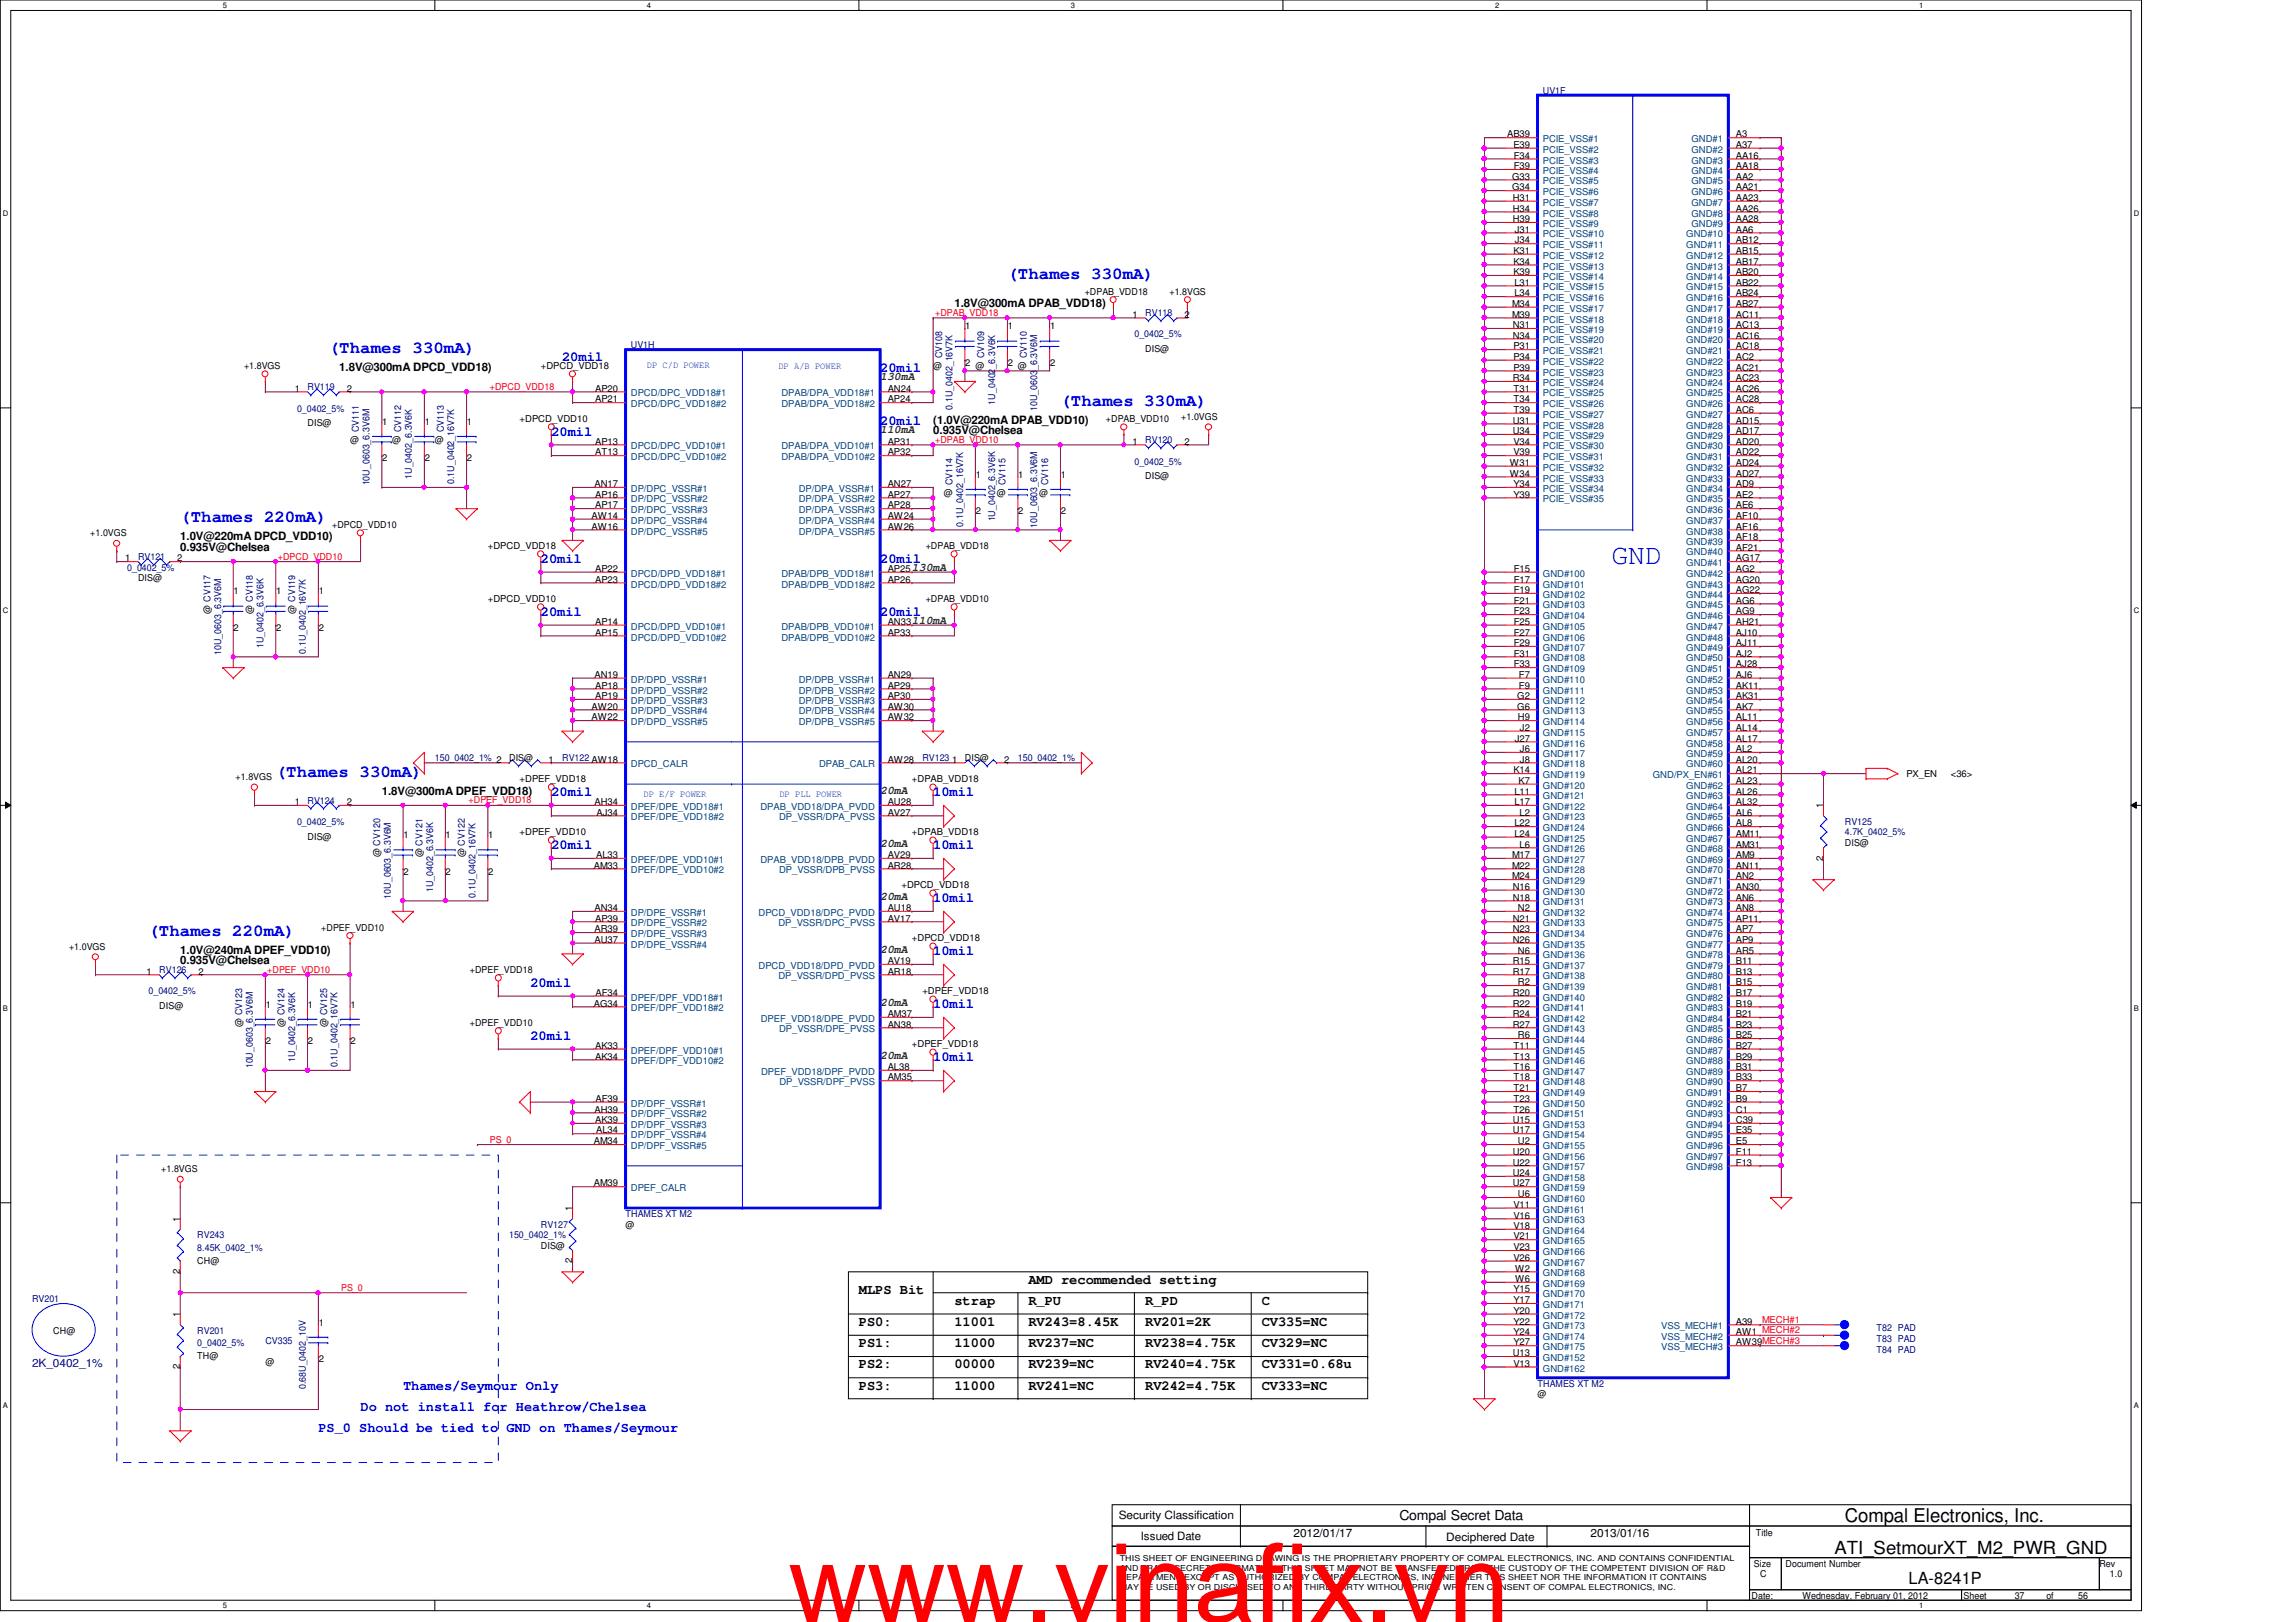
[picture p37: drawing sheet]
<svg xmlns="http://www.w3.org/2000/svg" width="297mm" height="210mm" viewBox="0 0 297 210" stroke-linecap="round" stroke-linejoin="round" font-family="sans-serif">
<defs><g id="words">
<text font-size="14.1" fill="#f00" x="102" y="209.9">www.vinafix.vn</text>
<text font-size="3.7" fill="#00f" x="208.5" y="72.9">GND</text>
<text font-size="2.5" x="238.7" y="197">Compal Electronics, Inc.</text>
<text font-size="2.3" x="237.3" y="201">ATI_SetmourXT_M2_PWR_GND</text>
<g font-size="2.2" fill="#00f">
<text x="130.3" y="36.1">(Thames 330mA)</text>
<text x="42.5" y="45.6">(Thames 330mA)</text>
<text x="137.2" y="52.5">(Thames 330mA)</text>
<text x="23.3" y="67.6">(Thames 220mA)</text>
<text x="35.7" y="100.5">(Thames 330mA)</text>
<text x="19.2" y="121.1">(Thames 220mA)</text>
</g>
<text font-size="2.2" x="246.9" y="205">LA-8241P</text>
<g font-size="1.8" fill="#00f">
<text x="72.7" y="46.8">20mil</text>
<text x="113.9" y="48.1">20mil</text>
<text x="71.3" y="56.4">20mil</text>
<text x="113.9" y="55">20mil</text>
<text x="70" y="72.8">20mil</text>
<text x="113.9" y="72.8">20mil</text>
<text x="70" y="79.7">20mil</text>
<text x="113.9" y="79.7">20mil</text>
<text x="71.3" y="103">20mil</text>
<text x="120.7" y="103">10mil</text>
<text x="71.3" y="109.9">20mil</text>
<text x="120.7" y="109.9">10mil</text>
<text x="120.7" y="116.7">10mil</text>
<text x="120.7" y="123.6">10mil</text>
<text x="68.6" y="127.7">20mil</text>
<text x="120.7" y="130.4">10mil</text>
<text x="68.6" y="134.5">20mil</text>
<text x="120.7" y="137.3">10mil</text>
<text x="52.2" y="179.8">Thames/Seymour Only</text>
<text x="41.2" y="185.3">PS_0 Should be tied to GND on Thames/Seymour</text>
<text x="46.6" y="182.5">Do not install for Heathrow/Chelsea</text>
</g>
<g font-size="1.8">
<text x="111.1" y="167.5">MLPS Bit</text>
<text x="133" y="166.1">AMD recommended setting</text>
<text x="111.1" y="171.6">PS0:</text>
<text x="123.5" y="171.6">11001</text>
<text x="123.5" y="168.8">strap</text>
<text x="133" y="171.6">RV243=8.45K</text>
<text x="133.1" y="168.8">R_PU</text>
<text x="148.2" y="171.6">RV201=2K</text>
<text x="148.2" y="168.8">R_PD</text>
<text x="163.2" y="171.6">CV335=NC</text>
<text x="163.2" y="168.8">C</text>
<text x="111.1" y="174.3">PS1:</text>
<text x="111.1" y="177.1">PS2:</text>
<text x="111.1" y="179.8">PS3:</text>
<text x="123.5" y="174.3">11000</text>
<text x="123.5" y="177.1">00000</text>
<text x="123.5" y="179.8">11000</text>
<text x="133" y="174.3">RV237=NC</text>
<text x="133" y="177.1">RV239=NC</text>
<text x="133" y="179.8">RV241=NC</text>
<text x="148.2" y="174.3">RV238=4.75K</text>
<text x="148.2" y="177.1">RV240=4.75K</text>
<text x="148.2" y="179.8">RV242=4.75K</text>
<text x="163.2" y="174.3">CV329=NC</text>
<text x="163.2" y="177.1">CV331=0.68u</text>
<text x="163.2" y="179.8">CV333=NC</text>
<text x="181.1" y="196.8">Compal Secret Data</text>
</g>
<g font-size="1.5">
<text x="123.5" y="39.8">1.8V@300mA DPAB_VDD18)</text>
<text x="43.9" y="48">1.8V@300mA DPCD_VDD18)</text>
<text x="120.7" y="54.8">(1.0V@220mA DPAB_VDD10)</text>
<text x="120.7" y="56.2">0.935V@Chelsea</text>
<text x="23.3" y="69.9">1.0V@220mA DPCD_VDD10)</text>
<text x="23.3" y="71.3">0.935V@Chelsea</text>
<text x="49.4" y="102.8">1.8V@300mA DPEF_VDD18)</text>
<text x="23.3" y="123.4">1.0V@240mA DPEF_VDD10)</text>
<text x="23.3" y="124.8">0.935V@Chelsea</text>
<text x="144.7" y="196.6">Security Classification</text>
<text x="147.6" y="199.3">Issued Date</text>
<text x="167.3" y="198.8">2012/01/17</text>
<text x="187.1" y="199.4">Deciphered Date</text>
<text x="205.8" y="198.8">2013/01/16</text>
</g>
<g font-size="1.5" fill="#008000">
<text x="113.9" y="49.2">130mA</text>
<text x="113.9" y="56.1">110mA</text>
<text x="118" y="73.9">130mA</text>
<text x="118" y="80.8">110mA</text>
<text x="113.9" y="102.7">20mA</text>
<text x="113.9" y="109.6">20mA</text>
<text x="113.9" y="116.4">20mA</text>
<text x="113.9" y="123.3">20mA</text>
<text x="113.9" y="130.1">20mA</text>
<text x="113.9" y="137">20mA</text>
</g>
<text font-size="1.5" fill="#000080" x="4.1" y="176.9">2K_0402_1%</text>
<g font-size="1.2">
<text x="195" y="17.8">AB39</text>
<text x="224.6" y="17.8">A3</text>
<text x="195.6" y="23.2">G33</text>
<text x="195.8" y="19.1">E39</text>
<text x="195.8" y="20.5">F34</text>
<text x="195.8" y="21.9">F39</text>
<text x="224.6" y="19.1">A37</text>
<text x="224.6" y="20.5">AA16</text>
<text x="224.6" y="21.9">AA18</text>
<text x="224.6" y="23.2">AA2</text>
<text x="195.6" y="24.6">G34</text>
<text x="195.7" y="26">H31</text>
<text x="195.7" y="27.4">H34</text>
<text x="195.7" y="28.7">H39</text>
<text x="224.6" y="24.6">AA21</text>
<text x="224.6" y="26">AA23</text>
<text x="224.6" y="27.4">AA26</text>
<text x="224.6" y="28.7">AA28</text>
<text x="195.8" y="32.9">K31</text>
<text x="195.8" y="34.2">K34</text>
<text x="195.8" y="35.6">K39</text>
<text x="196" y="30.1">J31</text>
<text x="196" y="31.5">J34</text>
<text x="224.6" y="30.1">AA6</text>
<text x="224.6" y="31.5">AB12</text>
<text x="224.6" y="32.9">AB15</text>
<text x="224.6" y="34.2">AB17</text>
<text x="224.6" y="35.6">AB20</text>
<text x="140.3" y="38.1">+DPAB_VDD18</text>
<text x="146.5" y="41.1">1</text>
<text x="151.3" y="38.1">+1.8VGS</text>
<text x="153.2" y="41.1">2</text>
<text x="195.6" y="39.7">M34</text>
<text x="195.6" y="41.1">M39</text>
<text x="195.9" y="37">L31</text>
<text x="195.9" y="38.4">L34</text>
<text x="224.6" y="37">AB22</text>
<text x="224.6" y="38.4">AB24</text>
<text x="224.6" y="39.7">AB27</text>
<text x="224.6" y="41.1">AC11</text>
<text x="31.6" y="47.8">+1.8VGS</text>
<text x="70" y="47.8">+DPCD_VDD18</text>
<text x="120.7" y="47.8">@</text>
<text x="124.9" y="42.6">1</text>
<text x="124.9" y="47.4">2</text>
<text x="126.2" y="47.8">@</text>
<text x="130.4" y="42.6">1</text>
<text x="130.4" y="47.4">2</text>
<text x="131.7" y="47.8">@</text>
<text x="135.8" y="42.6">1</text>
<text x="135.8" y="47.4">2</text>
<text x="148.2" y="45.6">DIS@</text>
<text x="195.7" y="42.5">N31</text>
<text x="195.7" y="43.8">N34</text>
<text x="195.8" y="45.2">P31</text>
<text x="195.8" y="46.6">P34</text>
<text x="195.8" y="48">P39</text>
<text x="224.6" y="42.5">AC13</text>
<text x="224.6" y="43.8">AC16</text>
<text x="224.6" y="45.2">AC18</text>
<text x="224.6" y="46.6">AC2</text>
<text x="224.6" y="48">AC21</text>
<text x="38.1" y="50.7">1</text>
<text x="44.9" y="50.7">2</text>
<text x="77" y="50.7">AP20</text>
<text x="77" y="52.1">AP21</text>
<text x="114.8" y="50.7">AN24</text>
<text x="114.8" y="52.1">AP24</text>
<text x="195.7" y="49.3">R34</text>
<text x="195.8" y="50.7">T31</text>
<text x="195.8" y="52.1">T34</text>
<text x="195.8" y="53.4">T39</text>
<text x="224.6" y="49.3">AC23</text>
<text x="224.6" y="50.7">AC26</text>
<text x="224.6" y="52.1">AC28</text>
<text x="224.6" y="53.4">AC6</text>
<text x="39.8" y="55.2">DIS@</text>
<text x="45.3" y="57.4">@</text>
<text x="49.4" y="55">1</text>
<text x="49.4" y="59.7">2</text>
<text x="50.8" y="57.4">@</text>
<text x="54.9" y="55">1</text>
<text x="54.9" y="59.7">2</text>
<text x="56.3" y="57.4">@</text>
<text x="60.4" y="55">1</text>
<text x="60.4" y="59.7">2</text>
<text x="67.2" y="54.6">+DPCD_VDD10</text>
<text x="77" y="57.5">AP13</text>
<text x="77" y="58.9">AT13</text>
<text x="114.8" y="57.5">AP31</text>
<text x="114.8" y="58.9">AP32</text>
<text x="143.1" y="54.6">+DPAB_VDD10</text>
<text x="146.5" y="57.5">1</text>
<text x="152.8" y="54.4">+1.0VGS</text>
<text x="153.2" y="57.5">2</text>
<text x="195.7" y="54.8">U31</text>
<text x="195.7" y="56.2">U34</text>
<text x="195.8" y="57.5">V34</text>
<text x="195.8" y="58.9">V39</text>
<text x="224.6" y="54.8">AD15</text>
<text x="224.6" y="56.2">AD17</text>
<text x="224.6" y="57.5">AD20</text>
<text x="224.6" y="58.9">AD22</text>
<text x="76.9" y="63">AN17</text>
<text x="77" y="64.4">AP16</text>
<text x="77" y="65.8">AP17</text>
<text x="114.8" y="63">AN27</text>
<text x="114.8" y="64.4">AP27</text>
<text x="114.8" y="65.8">AP28</text>
<text x="122.1" y="64.2">@</text>
<text x="126.2" y="61.8">1</text>
<text x="128.9" y="64.2">@</text>
<text x="131.7" y="61.8">1</text>
<text x="134.4" y="64.2">@</text>
<text x="137.2" y="61.8">1</text>
<text x="148.2" y="62">DIS@</text>
<text x="195.3" y="60.3">W31</text>
<text x="195.3" y="61.7">W34</text>
<text x="195.8" y="63">Y34</text>
<text x="195.8" y="64.4">Y39</text>
<text x="224.6" y="60.3">AD24</text>
<text x="224.6" y="61.7">AD27</text>
<text x="224.6" y="63">AD9</text>
<text x="224.6" y="64.4">AE2</text>
<text x="224.6" y="65.8">AE6</text>
<text x="11.7" y="69.4">+1.0VGS</text>
<text x="43" y="68.3">+DPCD_VDD10</text>
<text x="63.1" y="71.1">+DPCD_VDD18</text>
<text x="76.5" y="67.1">AW14</text>
<text x="76.5" y="68.5">AW16</text>
<text x="114.8" y="67.1">AW24</text>
<text x="114.8" y="68.5">AW26</text>
<text x="119.8" y="71.1">+DPAB_VDD18</text>
<text x="126.2" y="66.5">2</text>
<text x="131.7" y="66.5">2</text>
<text x="137.2" y="66.5">2</text>
<text x="224.6" y="67.1">AF10</text>
<text x="224.6" y="68.5">AF16</text>
<text x="224.6" y="69.9">AF18</text>
<text x="224.6" y="71.2">AF21</text>
<text x="16.2" y="72.6">1</text>
<text x="17.9" y="75.2">DIS@</text>
<text x="22.9" y="72.6">2</text>
<text x="30.2" y="76.9">1</text>
<text x="35.7" y="76.9">1</text>
<text x="41.2" y="76.9">1</text>
<text x="63.1" y="77.9">+DPCD_VDD10</text>
<text x="77" y="74">AP22</text>
<text x="77" y="75.4">AP23</text>
<text x="114.8" y="74">AP25</text>
<text x="114.8" y="75.4">AP26</text>
<text x="119.8" y="77.9">+DPAB_VDD10</text>
<text x="195.8" y="74">F15</text>
<text x="195.8" y="75.4">F17</text>
<text x="195.8" y="76.8">F19</text>
<text x="224.6" y="72.6">AG17</text>
<text x="224.6" y="74">AG2</text>
<text x="224.6" y="75.4">AG20</text>
<text x="224.6" y="76.8">AG22</text>
<text x="27.2" y="79.4" transform="rotate(-90 27.2 79.4)">@ CV117</text>
<text x="30.2" y="81.7">2</text>
<text x="32.7" y="79.4" transform="rotate(-90 32.7 79.4)">@ CV118</text>
<text x="35.7" y="81.7">2</text>
<text x="38.2" y="79.4" transform="rotate(-90 38.2 79.4)">@ CV119</text>
<text x="41.2" y="81.7">2</text>
<text x="77" y="80.9">AP14</text>
<text x="77" y="82.3">AP15</text>
<text x="114.8" y="80.9">AN33</text>
<text x="114.8" y="82.3">AP33</text>
<text x="195.8" y="78.1">F21</text>
<text x="195.8" y="79.5">F23</text>
<text x="195.8" y="80.9">F25</text>
<text x="195.8" y="82.3">F27</text>
<text x="195.8" y="83.6">F29</text>
<text x="224.6" y="78.1">AG6</text>
<text x="224.6" y="79.5">AG9</text>
<text x="224.6" y="80.9">AH21</text>
<text x="224.6" y="82.3">AJ10</text>
<text x="224.6" y="83.6">AJ11</text>
<text x="76.9" y="87.7">AN19</text>
<text x="77" y="89.1">AP18</text>
<text x="114.8" y="87.7">AN29</text>
<text x="114.8" y="89.1">AP29</text>
<text x="195.8" y="85">F31</text>
<text x="195.8" y="86.4">F33</text>
<text x="196.5" y="87.7">F7</text>
<text x="196.5" y="89.1">F9</text>
<text x="224.6" y="85">AJ2</text>
<text x="224.6" y="86.4">AJ28</text>
<text x="224.6" y="87.7">AJ6</text>
<text x="224.6" y="89.1">AK11</text>
<text x="76.5" y="91.8">AW20</text>
<text x="76.5" y="93.2">AW22</text>
<text x="77" y="90.5">AP19</text>
<text x="114.8" y="90.5">AP30</text>
<text x="114.8" y="91.8">AW30</text>
<text x="114.8" y="93.2">AW32</text>
<text x="196" y="96">J27</text>
<text x="196.3" y="90.5">G2</text>
<text x="196.3" y="91.8">G6</text>
<text x="196.4" y="93.2">H9</text>
<text x="196.6" y="94.6">J2</text>
<text x="224.6" y="90.5">AK31</text>
<text x="224.6" y="91.8">AK7</text>
<text x="224.6" y="93.2">AL11</text>
<text x="224.6" y="94.6">AL14</text>
<text x="224.6" y="96">AL17</text>
<text x="30.5" y="101">+1.8VGS</text>
<text x="65.9" y="98.5">DIS@</text>
<text x="67.2" y="101.3">+DPEF_VDD18</text>
<text x="70.9" y="98.7">1</text>
<text x="114.8" y="98.7">AW28</text>
<text x="118" y="101.3">+DPAB_VDD18</text>
<text x="123.2" y="98.7">1</text>
<text x="124.8" y="98.5">DIS@</text>
<text x="129.9" y="98.7">2</text>
<text x="195.8" y="100.1">K14</text>
<text x="196.5" y="101.4">K7</text>
<text x="196.6" y="97.3">J6</text>
<text x="196.6" y="98.7">J8</text>
<text x="224.6" y="97.3">AL2</text>
<text x="224.6" y="98.7">AL20</text>
<text x="224.6" y="101.4">AL23</text>
<text x="224.6" y="100.1">AL21</text>
<text x="246.6" y="100.6">PX_EN</text>
<text x="252.4" y="100.6">&lt;36&gt;</text>
<text x="38.1" y="104.2">1</text>
<text x="44.9" y="104.2">2</text>
<text x="76.9" y="104.2">AH34</text>
<text x="77.2" y="105.5">AJ34</text>
<text x="114.8" y="105.5">AV27</text>
<text x="114.8" y="104.2">AU28</text>
<text x="195.9" y="102.8">L11</text>
<text x="195.9" y="104.2">L17</text>
<text x="195.9" y="106.9">L22</text>
<text x="196.6" y="105.5">L2</text>
<text x="224.6" y="102.8">AL26</text>
<text x="224.6" y="104.2">AL32</text>
<text x="224.6" y="105.5">AL6</text>
<text x="224.6" y="106.9">AL8</text>
<text x="235.9" y="104.6" transform="rotate(-90 235.9 104.6)">1</text>
<text x="39.8" y="108.7">DIS@</text>
<text x="49.2" y="111" transform="rotate(-90 49.2 111)">@ CV120</text>
<text x="52.2" y="108.5">1</text>
<text x="52.2" y="113.2">2</text>
<text x="54.6" y="111" transform="rotate(-90 54.6 111)">@ CV121</text>
<text x="57.7" y="108.5">1</text>
<text x="57.7" y="113.2">2</text>
<text x="60.2" y="111" transform="rotate(-90 60.2 111)">@ CV122</text>
<text x="63.2" y="108.5">1</text>
<text x="63.2" y="113.2">2</text>
<text x="67.2" y="108.1">+DPEF_VDD10</text>
<text x="76.8" y="112.4">AM33</text>
<text x="77.1" y="111">AL33</text>
<text x="114.8" y="112.4">AR28</text>
<text x="114.8" y="111">AV29</text>
<text x="118" y="108.1">+DPAB_VDD18</text>
<text x="195.6" y="111">M17</text>
<text x="195.6" y="112.4">M22</text>
<text x="195.6" y="113.8">M24</text>
<text x="195.9" y="108.3">L24</text>
<text x="196.6" y="109.7">L6</text>
<text x="224.6" y="108.3">AM11</text>
<text x="224.6" y="109.7">AM31</text>
<text x="224.6" y="111">AM9</text>
<text x="224.6" y="112.4">AN11</text>
<text x="224.6" y="113.8">AN2</text>
<text x="235.9" y="111.4" transform="rotate(-90 235.9 111.4)">2</text>
<text x="238.7" y="109.5">DIS@</text>
<text x="76.9" y="117.9">AN34</text>
<text x="77" y="119.3">AP39</text>
<text x="114.8" y="117.9">AU18</text>
<text x="114.8" y="119.3">AV17</text>
<text x="116.6" y="115">+DPCD_VDD18</text>
<text x="195.7" y="115.1">N16</text>
<text x="195.7" y="116.5">N18</text>
<text x="195.7" y="119.3">N21</text>
<text x="196.4" y="117.9">N2</text>
<text x="224.6" y="115.1">AN30</text>
<text x="224.6" y="116.5">AN6</text>
<text x="224.6" y="117.9">AN8</text>
<text x="224.6" y="119.3">AP11</text>
<text x="8.9" y="122.9">+1.0VGS</text>
<text x="41.6" y="120.4">+DPEF_VDD10</text>
<text x="60.8" y="125.9">+DPEF_VDD18</text>
<text x="76.9" y="120.6">AR39</text>
<text x="76.9" y="122">AU37</text>
<text x="114.8" y="124.8">AV19</text>
<text x="118" y="121.8">+DPCD_VDD18</text>
<text x="195.7" y="120.6">N23</text>
<text x="195.7" y="122">N26</text>
<text x="195.7" y="124.8">R15</text>
<text x="196.4" y="123.4">N6</text>
<text x="224.6" y="120.6">AP7</text>
<text x="224.6" y="122">AP9</text>
<text x="224.6" y="123.4">AR5</text>
<text x="224.6" y="124.8">B11</text>
<text x="19" y="126.1">1</text>
<text x="20.6" y="130.6">DIS@</text>
<text x="25.7" y="126.1">2</text>
<text x="34.4" y="130.4">1</text>
<text x="39.8" y="130.4">1</text>
<text x="45.3" y="130.4">1</text>
<text x="76.8" y="130.3">AG34</text>
<text x="77" y="128.9">AF34</text>
<text x="114.8" y="126.1">AR18</text>
<text x="114.8" y="131.6">AM37</text>
<text x="119.3" y="128.7">+DPEF_VDD18</text>
<text x="195.7" y="126.1">R17</text>
<text x="195.7" y="128.9">R20</text>
<text x="195.7" y="130.3">R22</text>
<text x="195.7" y="131.6">R24</text>
<text x="196.4" y="127.5">R2</text>
<text x="224.6" y="126.1">B13</text>
<text x="224.6" y="127.5">B15</text>
<text x="224.6" y="128.9">B17</text>
<text x="224.6" y="130.3">B19</text>
<text x="224.6" y="131.6">B21</text>
<text x="31.3" y="132.9" transform="rotate(-90 31.3 132.9)">@ CV123</text>
<text x="34.4" y="135.1">2</text>
<text x="36.8" y="132.9" transform="rotate(-90 36.8 132.9)">@ CV124</text>
<text x="39.8" y="135.1">2</text>
<text x="42.3" y="132.9" transform="rotate(-90 42.3 132.9)">@ CV125</text>
<text x="45.3" y="135.1">2</text>
<text x="60.8" y="132.8">+DPEF_VDD10</text>
<text x="77" y="135.7">AK33</text>
<text x="77" y="137.1">AK34</text>
<text x="114.8" y="133">AN38</text>
<text x="118" y="135.6">+DPEF_VDD18</text>
<text x="195.7" y="133">R27</text>
<text x="195.8" y="135.7">T11</text>
<text x="195.8" y="137.1">T13</text>
<text x="196.4" y="134.4">R6</text>
<text x="224.6" y="133">B23</text>
<text x="224.6" y="134.4">B25</text>
<text x="224.6" y="135.7">B27</text>
<text x="224.6" y="137.1">B29</text>
<text x="76.9" y="144">AH39</text>
<text x="77" y="142.6">AF39</text>
<text x="114.8" y="139.8">AM35</text>
<text x="114.8" y="138.5">AL38</text>
<text x="195.8" y="138.5">T16</text>
<text x="195.8" y="139.8">T18</text>
<text x="195.8" y="141.2">T21</text>
<text x="195.8" y="142.6">T23</text>
<text x="195.8" y="144">T26</text>
<text x="224.6" y="138.5">B31</text>
<text x="224.6" y="139.8">B33</text>
<text x="224.6" y="141.2">B7</text>
<text x="224.6" y="142.6">B9</text>
<text x="224.6" y="144">C1</text>
<text x="76.8" y="148.1">AM34</text>
<text x="77" y="145.3">AK39</text>
<text x="77.1" y="146.7">AL34</text>
<text x="195.7" y="145.3">U15</text>
<text x="195.7" y="146.7">U17</text>
<text x="195.7" y="149.4">U20</text>
<text x="196.4" y="148.1">U2</text>
<text x="224.6" y="145.3">C39</text>
<text x="224.6" y="146.7">E35</text>
<text x="224.6" y="148.1">E5</text>
<text x="224.6" y="149.4">F11</text>
<text x="20.9" y="151.7">+1.8VGS</text>
<text x="76.8" y="153.5">AM39</text>
<text x="195.7" y="150.8">U22</text>
<text x="195.7" y="152.2">U24</text>
<text x="195.7" y="153.5">U27</text>
<text x="196.4" y="154.9">U6</text>
<text x="224.6" y="150.8">F13</text>
<text x="23.3" y="158.1" transform="rotate(-90 23.3 158.1)">1</text>
<text x="70" y="161.6">DIS@</text>
<text x="74" y="156.8" transform="rotate(-90 74 156.8)">1</text>
<text x="80.9" y="158.9">@</text>
<text x="195.8" y="156.3">V11</text>
<text x="195.8" y="157.7">V16</text>
<text x="195.8" y="159">V18</text>
<text x="195.8" y="160.4">V21</text>
<text x="195.8" y="161.8">V23</text>
<text x="23.3" y="164.8" transform="rotate(-90 23.3 164.8)">2</text>
<text x="25.5" y="163.5">CH@</text>
<text x="74" y="163.5" transform="rotate(-90 74 163.5)">2</text>
<text x="195.8" y="163.2">V26</text>
<text x="195.8" y="167.3">Y15</text>
<text x="196" y="164.5">W2</text>
<text x="196" y="165.9">W6</text>
<text x="6.9" y="172.6">CH@</text>
<text x="23.3" y="170.5" transform="rotate(-90 23.3 170.5)">1</text>
<text x="41.2" y="171.6">1</text>
<text x="195.8" y="168.7">Y17</text>
<text x="195.8" y="170">Y20</text>
<text x="195.8" y="171.4">Y22</text>
<text x="195.8" y="172.8">Y24</text>
<text x="224.6" y="171.4">A39</text>
<text x="224.6" y="172.8">AW1 MECH#2</text>
<text x="23.3" y="177.2" transform="rotate(-90 23.3 177.2)">2</text>
<text x="25.5" y="175.9">TH@</text>
<text x="34.3" y="176.7">@</text>
<text x="41.2" y="176.3">2</text>
<text x="195.7" y="175.5">U13</text>
<text x="195.8" y="174.1">Y27</text>
<text x="195.8" y="176.9">V13</text>
<text x="224.6" y="174.1">AW39MECH#3</text>
<text x="198.9" y="180.8">@</text>
<text x="226.9" y="202.7">Size</text>
<text x="227.2" y="198.8">Title</text>
<text x="231" y="202.7">Document Number</text>
<text x="271.6" y="202.7">Rev</text>
<text x="226.6" y="206.9">Date:</text>
<text x="227.7" y="204.1">C</text>
<text x="233.2" y="206.9">Wednesday, February 01, 2012</text>
<text x="254" y="206.9">Sheet</text>
<text x="260.6" y="206.9">37</text>
<text x="264.7" y="206.9">of</text>
<text x="268.9" y="206.9">56</text>
<text x="273" y="204.1">1.0</text>
</g>
<g font-size="1.2" fill="#000080">
<text x="199.6" y="12.1">UV1F</text>
<text x="148.2" y="40.9">RV118</text>
<text x="81.6" y="45">UV1H</text>
<text x="121.9" y="46.4" transform="rotate(-90 121.9 46.4)">CV108</text>
<text x="127.3" y="46.4" transform="rotate(-90 127.3 46.4)">CV109</text>
<text x="132.8" y="46.4" transform="rotate(-90 132.8 46.4)">CV110</text>
<text x="146.8" y="43.6">0_0402_5%</text>
<text x="38.4" y="53.3">0_0402_5%</text>
<text x="39.8" y="50.5">RV119</text>
<text x="123.2" y="53" transform="rotate(-90 123.2 53)">0.1U_0402_16V7K</text>
<text x="128.7" y="52.4" transform="rotate(-90 128.7 52.4)">1U_0402_6.3V6K</text>
<text x="134.2" y="53.2" transform="rotate(-90 134.2 53.2)">10U_0603_6.3V6M</text>
<text x="46.4" y="56" transform="rotate(-90 46.4 56)">CV111</text>
<text x="51.9" y="56" transform="rotate(-90 51.9 56)">CV112</text>
<text x="57.4" y="56" transform="rotate(-90 57.4 56)">CV113</text>
<text x="148.2" y="57.4">RV120</text>
<text x="47.8" y="62.8" transform="rotate(-90 47.8 62.8)">10U_0603_6.3V6M</text>
<text x="53.3" y="62" transform="rotate(-90 53.3 62)">1U_0402_6.3V6K</text>
<text x="58.8" y="62.7" transform="rotate(-90 58.8 62.7)">0.1U_0402_16V7K</text>
<text x="123.2" y="62.8" transform="rotate(-90 123.2 62.8)">CV114</text>
<text x="130.1" y="62.8" transform="rotate(-90 130.1 62.8)">CV115</text>
<text x="135.6" y="62.8" transform="rotate(-90 135.6 62.8)">CV116</text>
<text x="146.8" y="60.1">0_0402_5%</text>
<text x="124.6" y="68.2" transform="rotate(-90 124.6 68.2)">0.1U_0402_16V7K</text>
<text x="128.7" y="67.5" transform="rotate(-90 128.7 67.5)">1U_0402_6.3V6K</text>
<text x="134.2" y="68.3" transform="rotate(-90 134.2 68.3)">10U_0603_6.3V6M</text>
<text x="16.5" y="73.8">0_0402_5%</text>
<text x="17.9" y="72.4">RV121</text>
<text x="34.1" y="83.9" transform="rotate(-90 34.1 83.9)">1U_0402_6.3V6K</text>
<text x="28.6" y="84.8" transform="rotate(-90 28.6 84.8)">10U_0603_6.3V6M</text>
<text x="39.6" y="84.6" transform="rotate(-90 39.6 84.6)">0.1U_0402_16V7K</text>
<text x="56.3" y="98.5">150_0402_1% 2</text>
<text x="72.7" y="98.5">RV122 AW18</text>
<text x="119.3" y="98.5">RV123</text>
<text x="131.7" y="98.5">150_0402_1%</text>
<text x="38.4" y="106.7">0_0402_5%</text>
<text x="39.8" y="104">RV124</text>
<text x="238.7" y="106.7">RV125</text>
<text x="238.7" y="108.1">4.7K_0402_5%</text>
<text x="50.5" y="116.3" transform="rotate(-90 50.5 116.3)">10U_0603_6.3V6M</text>
<text x="56" y="115.5" transform="rotate(-90 56 115.5)">1U_0402_6.3V6K</text>
<text x="61.5" y="116.2" transform="rotate(-90 61.5 116.2)">0.1U_0402_16V7K</text>
<text x="20.6" y="125.9">RV126</text>
<text x="19.2" y="128.7">0_0402_5%</text>
<text x="38.2" y="137.4" transform="rotate(-90 38.2 137.4)">1U_0402_6.3V6K</text>
<text x="32.7" y="138.3" transform="rotate(-90 32.7 138.3)">10U_0603_6.3V6M</text>
<text x="43.7" y="138.1" transform="rotate(-90 43.7 138.1)">0.1U_0402_16V7K</text>
<text x="25.5" y="160.2">RV243</text>
<text x="25.5" y="161.9">8.45K_0402_1%</text>
<text x="65.9" y="160.2">150_0402_1%</text>
<text x="70" y="158.9">RV127</text>
<text x="80.9" y="157.5">THAMES XT M2</text>
<text x="4.1" y="168.4">RV201</text>
<text x="25.5" y="172.6">RV201</text>
<text x="34.3" y="173.9">CV335</text>
<text x="242.8" y="173.7">T83 PAD</text>
<text x="242.8" y="172.3">T82 PAD</text>
<text x="25.5" y="174.2">0_0402_5%</text>
<text x="39.6" y="179.8" transform="rotate(-90 39.6 179.8)">0.68U_0402_10V</text>
<text x="198.9" y="179.5">THAMES XT M2</text>
<text x="242.8" y="175">T84 PAD</text>
</g>
<g font-size="1.2" fill="#004080">
<text x="199.6" y="18.4">PCIE_VSS#1</text>
<text x="199.6" y="19.8">PCIE_VSS#2</text>
<text x="199.6" y="21.2">PCIE_VSS#3</text>
<text x="199.6" y="22.5">PCIE_VSS#4</text>
<text x="199.6" y="23.9">PCIE_VSS#5</text>
<text x="218.8" y="18.4">GND#1</text>
<text x="218.8" y="19.8">GND#2</text>
<text x="218.8" y="21.2">GND#3</text>
<text x="218.8" y="22.5">GND#4</text>
<text x="218.8" y="23.9">GND#5</text>
<text x="199.6" y="25.3">PCIE_VSS#6</text>
<text x="199.6" y="26.6">PCIE_VSS#7</text>
<text x="199.6" y="28">PCIE_VSS#8</text>
<text x="199.6" y="29.4">PCIE_VSS#9</text>
<text x="218.8" y="25.3">GND#6</text>
<text x="218.8" y="26.6">GND#7</text>
<text x="218.8" y="28">GND#8</text>
<text x="218.8" y="29.4">GND#9</text>
<text x="199.6" y="30.7">PCIE_VSS#10</text>
<text x="199.6" y="32.1">PCIE_VSS#11</text>
<text x="199.6" y="33.5">PCIE_VSS#12</text>
<text x="199.6" y="34.9">PCIE_VSS#13</text>
<text x="218.1" y="30.7">GND#10</text>
<text x="218.1" y="32.1">GND#11</text>
<text x="218.1" y="33.5">GND#12</text>
<text x="218.1" y="34.9">GND#13</text>
<text x="199.6" y="36.2">PCIE_VSS#14</text>
<text x="199.6" y="37.6">PCIE_VSS#15</text>
<text x="199.6" y="39">PCIE_VSS#16</text>
<text x="199.6" y="40.3">PCIE_VSS#17</text>
<text x="199.6" y="41.7">PCIE_VSS#18</text>
<text x="218.1" y="36.2">GND#14</text>
<text x="218.1" y="37.6">GND#15</text>
<text x="218.1" y="39">GND#16</text>
<text x="218.1" y="40.3">GND#17</text>
<text x="218.1" y="41.7">GND#18</text>
<text x="199.6" y="43.1">PCIE_VSS#19</text>
<text x="199.6" y="44.4">PCIE_VSS#20</text>
<text x="199.6" y="45.8">PCIE_VSS#21</text>
<text x="199.6" y="47.2">PCIE_VSS#22</text>
<text x="218.1" y="43.1">GND#19</text>
<text x="218.1" y="44.4">GND#20</text>
<text x="218.1" y="45.8">GND#21</text>
<text x="218.1" y="47.2">GND#22</text>
<text x="81.6" y="51.3">DPCD/DPC_VDD18#1</text>
<text x="81.6" y="52.7">DPCD/DPC_VDD18#2</text>
<text x="101.1" y="51.3">DPAB/DPA_VDD18#1</text>
<text x="101.1" y="52.7">DPAB/DPA_VDD18#2</text>
<text x="199.6" y="48.6">PCIE_VSS#23</text>
<text x="199.6" y="50">PCIE_VSS#24</text>
<text x="199.6" y="51.3">PCIE_VSS#25</text>
<text x="199.6" y="52.7">PCIE_VSS#26</text>
<text x="218.1" y="48.6">GND#23</text>
<text x="218.1" y="50">GND#24</text>
<text x="218.1" y="51.3">GND#25</text>
<text x="218.1" y="52.7">GND#26</text>
<text x="81.6" y="58.2">DPCD/DPC_VDD10#1</text>
<text x="81.6" y="59.6">DPCD/DPC_VDD10#2</text>
<text x="101.1" y="58.2">DPAB/DPA_VDD10#1</text>
<text x="101.1" y="59.6">DPAB/DPA_VDD10#2</text>
<text x="199.6" y="54.1">PCIE_VSS#27</text>
<text x="199.6" y="55.5">PCIE_VSS#28</text>
<text x="199.6" y="56.8">PCIE_VSS#29</text>
<text x="199.6" y="58.2">PCIE_VSS#30</text>
<text x="199.6" y="59.6">PCIE_VSS#31</text>
<text x="218.1" y="54.1">GND#27</text>
<text x="218.1" y="55.5">GND#28</text>
<text x="218.1" y="56.8">GND#29</text>
<text x="218.1" y="58.2">GND#30</text>
<text x="218.1" y="59.6">GND#31</text>
<text x="81.6" y="63.7">DP/DPC_VSSR#1</text>
<text x="81.6" y="65">DP/DPC_VSSR#2</text>
<text x="103.3" y="63.7">DP/DPA_VSSR#1</text>
<text x="103.3" y="65">DP/DPA_VSSR#2</text>
<text x="199.6" y="60.9">PCIE_VSS#32</text>
<text x="199.6" y="62.3">PCIE_VSS#33</text>
<text x="199.6" y="63.7">PCIE_VSS#34</text>
<text x="199.6" y="65">PCIE_VSS#35</text>
<text x="218.1" y="60.9">GND#32</text>
<text x="218.1" y="62.3">GND#33</text>
<text x="218.1" y="63.7">GND#34</text>
<text x="218.1" y="65">GND#35</text>
<text x="81.6" y="66.4">DP/DPC_VSSR#3</text>
<text x="81.6" y="67.8">DP/DPC_VSSR#4</text>
<text x="81.6" y="69.2">DP/DPC_VSSR#5</text>
<text x="103.3" y="66.4">DP/DPA_VSSR#3</text>
<text x="103.3" y="67.8">DP/DPA_VSSR#4</text>
<text x="103.3" y="69.2">DP/DPA_VSSR#5</text>
<text x="218.1" y="66.4">GND#36</text>
<text x="218.1" y="67.8">GND#37</text>
<text x="218.1" y="69.2">GND#38</text>
<text x="218.1" y="70.5">GND#39</text>
<text x="218.1" y="71.9">GND#40</text>
<text x="81.6" y="74.6">DPCD/DPD_VDD18#1</text>
<text x="81.6" y="76">DPCD/DPD_VDD18#2</text>
<text x="101.1" y="74.6">DPAB/DPB_VDD18#1</text>
<text x="101.1" y="76">DPAB/DPB_VDD18#2</text>
<text x="199.6" y="74.6">GND#100</text>
<text x="199.6" y="76">GND#101</text>
<text x="199.6" y="77.4">GND#102</text>
<text x="218.1" y="73.3">GND#41</text>
<text x="218.1" y="74.6">GND#42</text>
<text x="218.1" y="76">GND#43</text>
<text x="218.1" y="77.4">GND#44</text>
<text x="81.6" y="81.5">DPCD/DPD_VDD10#1</text>
<text x="81.6" y="82.9">DPCD/DPD_VDD10#2</text>
<text x="101.1" y="81.5">DPAB/DPB_VDD10#1</text>
<text x="101.1" y="82.9">DPAB/DPB_VDD10#2</text>
<text x="199.6" y="78.7">GND#103</text>
<text x="199.6" y="80.1">GND#104</text>
<text x="199.6" y="81.5">GND#105</text>
<text x="199.6" y="82.9">GND#106</text>
<text x="218.1" y="78.7">GND#45</text>
<text x="218.1" y="80.1">GND#46</text>
<text x="218.1" y="81.5">GND#47</text>
<text x="218.1" y="82.9">GND#48</text>
<text x="81.6" y="88.3">DP/DPD_VSSR#1</text>
<text x="81.6" y="89.7">DP/DPD_VSSR#2</text>
<text x="103.3" y="88.3">DP/DPB_VSSR#1</text>
<text x="103.3" y="89.7">DP/DPB_VSSR#2</text>
<text x="199.6" y="84.2">GND#107</text>
<text x="199.6" y="85.6">GND#108</text>
<text x="199.6" y="87">GND#109</text>
<text x="199.6" y="88.3">GND#110</text>
<text x="199.6" y="89.7">GND#111</text>
<text x="218.1" y="84.2">GND#49</text>
<text x="218.1" y="85.6">GND#50</text>
<text x="218.1" y="87">GND#51</text>
<text x="218.1" y="88.3">GND#52</text>
<text x="218.1" y="89.7">GND#53</text>
<text x="81.6" y="91.1">DP/DPD_VSSR#3</text>
<text x="81.6" y="92.5">DP/DPD_VSSR#4</text>
<text x="81.6" y="93.9">DP/DPD_VSSR#5</text>
<text x="103.3" y="91.1">DP/DPB_VSSR#3</text>
<text x="103.3" y="92.5">DP/DPB_VSSR#4</text>
<text x="103.3" y="93.9">DP/DPB_VSSR#5</text>
<text x="199.6" y="91.1">GND#112</text>
<text x="199.6" y="92.5">GND#113</text>
<text x="199.6" y="93.9">GND#114</text>
<text x="199.6" y="95.2">GND#115</text>
<text x="218.1" y="91.1">GND#54</text>
<text x="218.1" y="92.5">GND#55</text>
<text x="218.1" y="93.9">GND#56</text>
<text x="218.1" y="95.2">GND#57</text>
<text x="81.6" y="99.3">DPCD_CALR</text>
<text x="106" y="99.3">DPAB_CALR</text>
<text x="199.6" y="96.6">GND#116</text>
<text x="199.6" y="98">GND#117</text>
<text x="199.6" y="99.3">GND#118</text>
<text x="199.6" y="100.7">GND#119</text>
<text x="213.8" y="100.7">GND/PX_EN#61</text>
<text x="218.1" y="96.6">GND#58</text>
<text x="218.1" y="98">GND#59</text>
<text x="218.1" y="99.3">GND#60</text>
<text x="81.6" y="104.8">DPEF/DPE_VDD18#1</text>
<text x="81.6" y="106.2">DPEF/DPE_VDD18#2</text>
<text x="98.4" y="104.8">DPAB_VDD18/DPA_PVDD</text>
<text x="100.8" y="106.2">DP_VSSR/DPA_PVSS</text>
<text x="199.6" y="102.1">GND#120</text>
<text x="199.6" y="103.5">GND#121</text>
<text x="199.6" y="104.8">GND#122</text>
<text x="199.6" y="106.2">GND#123</text>
<text x="199.6" y="107.6">GND#124</text>
<text x="218.1" y="102.1">GND#62</text>
<text x="218.1" y="103.5">GND#63</text>
<text x="218.1" y="104.8">GND#64</text>
<text x="218.1" y="106.2">GND#65</text>
<text x="218.1" y="107.6">GND#66</text>
<text x="81.6" y="111.7">DPEF/DPE_VDD10#1</text>
<text x="81.6" y="113">DPEF/DPE_VDD10#2</text>
<text x="98.4" y="111.7">DPAB_VDD18/DPB_PVDD</text>
<text x="100.8" y="113">DP_VSSR/DPB_PVSS</text>
<text x="199.6" y="108.9">GND#125</text>
<text x="199.6" y="110.3">GND#126</text>
<text x="199.6" y="111.7">GND#127</text>
<text x="199.6" y="113">GND#128</text>
<text x="218.1" y="108.9">GND#67</text>
<text x="218.1" y="110.3">GND#68</text>
<text x="218.1" y="111.7">GND#69</text>
<text x="218.1" y="113">GND#70</text>
<text x="81.6" y="118.5">DP/DPE_VSSR#1</text>
<text x="81.6" y="119.9">DP/DPE_VSSR#2</text>
<text x="98.1" y="118.5">DPCD_VDD18/DPC_PVDD</text>
<text x="100.7" y="119.9">DP_VSSR/DPC_PVSS</text>
<text x="199.6" y="114.4">GND#129</text>
<text x="199.6" y="115.8">GND#130</text>
<text x="199.6" y="117.2">GND#131</text>
<text x="199.6" y="118.5">GND#132</text>
<text x="199.6" y="119.9">GND#133</text>
<text x="218.1" y="114.4">GND#71</text>
<text x="218.1" y="115.8">GND#72</text>
<text x="218.1" y="117.2">GND#73</text>
<text x="218.1" y="118.5">GND#74</text>
<text x="218.1" y="119.9">GND#75</text>
<text x="81.6" y="121.3">DP/DPE_VSSR#3</text>
<text x="81.6" y="122.6">DP/DPE_VSSR#4</text>
<text x="98.1" y="125.4">DPCD_VDD18/DPD_PVDD</text>
<text x="199.6" y="121.3">GND#134</text>
<text x="199.6" y="122.6">GND#135</text>
<text x="199.6" y="124">GND#136</text>
<text x="199.6" y="125.4">GND#137</text>
<text x="218.1" y="121.3">GND#76</text>
<text x="218.1" y="122.6">GND#77</text>
<text x="218.1" y="124">GND#78</text>
<text x="218.1" y="125.4">GND#79</text>
<text x="81.6" y="129.5">DPEF/DPF_VDD18#1</text>
<text x="81.6" y="130.9">DPEF/DPF_VDD18#2</text>
<text x="100.7" y="126.7">DP_VSSR/DPD_PVSS</text>
<text x="199.6" y="126.7">GND#138</text>
<text x="199.6" y="128.1">GND#139</text>
<text x="199.6" y="129.5">GND#140</text>
<text x="199.6" y="130.9">GND#141</text>
<text x="218.1" y="126.7">GND#80</text>
<text x="218.1" y="128.1">GND#81</text>
<text x="218.1" y="129.5">GND#82</text>
<text x="218.1" y="130.9">GND#83</text>
<text x="81.6" y="136.4">DPEF/DPF_VDD10#1</text>
<text x="81.6" y="137.8">DPEF/DPF_VDD10#2</text>
<text x="98.4" y="132.2">DPEF_VDD18/DPE_PVDD</text>
<text x="100.8" y="133.6">DP_VSSR/DPE_PVSS</text>
<text x="199.6" y="132.2">GND#142</text>
<text x="199.6" y="133.6">GND#143</text>
<text x="199.6" y="135">GND#144</text>
<text x="199.6" y="136.4">GND#145</text>
<text x="199.6" y="137.8">GND#146</text>
<text x="218.1" y="132.2">GND#84</text>
<text x="218.1" y="133.6">GND#85</text>
<text x="218.1" y="135">GND#86</text>
<text x="218.1" y="136.4">GND#87</text>
<text x="218.1" y="137.8">GND#88</text>
<text x="81.6" y="143.2">DP/DPF_VSSR#1</text>
<text x="98.5" y="139.1">DPEF_VDD18/DPF_PVDD</text>
<text x="100.8" y="140.5">DP_VSSR/DPF_PVSS</text>
<text x="199.6" y="139.1">GND#147</text>
<text x="199.6" y="140.5">GND#148</text>
<text x="199.6" y="141.9">GND#149</text>
<text x="199.6" y="143.2">GND#150</text>
<text x="218.1" y="139.1">GND#89</text>
<text x="218.1" y="140.5">GND#90</text>
<text x="218.1" y="141.9">GND#91</text>
<text x="218.1" y="143.2">GND#92</text>
<text x="81.6" y="144.6">DP/DPF_VSSR#2</text>
<text x="81.6" y="146">DP/DPF_VSSR#3</text>
<text x="81.6" y="147.3">DP/DPF_VSSR#4</text>
<text x="81.6" y="148.7">DP/DPF_VSSR#5</text>
<text x="199.6" y="144.6">GND#151</text>
<text x="199.6" y="146">GND#153</text>
<text x="199.6" y="147.3">GND#154</text>
<text x="199.6" y="148.7">GND#155</text>
<text x="218.1" y="144.6">GND#93</text>
<text x="218.1" y="146">GND#94</text>
<text x="218.1" y="147.3">GND#95</text>
<text x="218.1" y="148.7">GND#96</text>
<text x="81.6" y="154.2">DPEF_CALR</text>
<text x="199.6" y="150.1">GND#156</text>
<text x="199.6" y="151.5">GND#157</text>
<text x="199.6" y="152.8">GND#158</text>
<text x="199.6" y="154.2">GND#159</text>
<text x="199.6" y="155.6">GND#160</text>
<text x="218.1" y="151.5">GND#98</text>
<text x="218.1" y="150.1">GND#97</text>
<text x="199.6" y="156.9">GND#161</text>
<text x="199.6" y="158.3">GND#163</text>
<text x="199.6" y="159.7">GND#164</text>
<text x="199.6" y="161">GND#165</text>
<text x="199.6" y="162.4">GND#166</text>
<text x="199.6" y="163.8">GND#167</text>
<text x="199.6" y="165.2">GND#168</text>
<text x="199.6" y="166.5">GND#169</text>
<text x="199.6" y="167.9">GND#170</text>
<text x="199.6" y="169.3">GND#171</text>
<text x="199.6" y="170.6">GND#172</text>
<text x="199.6" y="172">GND#173</text>
<text x="199.6" y="173.4">GND#174</text>
<text x="214.9" y="172">VSS_MECH#1</text>
<text x="214.9" y="173.4">VSS_MECH#2</text>
<text x="199.6" y="174.8">GND#175</text>
<text x="199.6" y="176.1">GND#152</text>
<text x="199.6" y="177.5">GND#162</text>
<text x="214.9" y="174.8">VSS_MECH#3</text>
</g>
<g font-size="1.2" fill="#f00">
<text x="121" y="40.9">+DPAB_VDD18</text>
<text x="63.4" y="50.5">+DPCD_VDD18</text>
<text x="121" y="57.3">+DPAB_VDD10</text>
<text x="35.9" y="72.4">+DPCD_VDD10</text>
<text x="60.6" y="104">+DPEF_VDD18</text>
<text x="34.6" y="125.9">+DPEF_VDD10</text>
<text x="63.4" y="147.9">PS_0</text>
<text x="44.2" y="167">PS_0</text>
<text x="228" y="171.2">MECH#1</text>
</g>
<g font-size="1.2" fill="#00f">
<text x="83.7" y="47.6">DP C/D POWER</text>
<text x="100.7" y="47.8">DP A/B POWER</text>
<text x="83.3" y="103.2">DP E/F POWER</text>
<text x="100.8" y="103.2">DP PLL POWER</text>
</g>
<g font-size="1.1">
<text x="144.9" y="202">THIS SHEET OF ENGINEERING DRAWING IS THE PROPRIETARY PROPERTY OF COMPAL ELECTRONICS, INC. AND CONTAINS CONFIDENTIAL</text>
<text x="144.9" y="203.2">AND TRADE SECRET INFORMATION. THIS SHEET MAY NOT BE TRANSFERED FROM THE CUSTODY OF THE COMPETENT DIVISION OF R&amp;D</text>
<text x="144.9" y="204.5">DEPARTMENT EXCEPT AS AUTHORIZED BY COMPAL ELECTRONICS, INC. NEITHER THIS SHEET NOR THE INFORMATION IT CONTAINS</text>
<text x="144.9" y="205.7">MAY BE USED BY OR DISCLOSED TO ANY THIRD PARTY WITHOUT PRIOR WRITTEN CONSENT OF COMPAL ELECTRONICS, INC.</text>
</g>
<g font-size="1">
<text x="28.8" y="1">5</text>
<text x="83.7" y="1">4</text>
<text x="138.6" y="1">3</text>
<text x="193.4" y="1">2</text>
<text x="248.3" y="1">1</text>
<text x=".4" y="27.9">D</text>
<text x="276.1" y="27.9">D</text>
<text x=".4" y="79.4">C</text>
<text x="276.1" y="79.4">C</text>
<text x=".4" y="130.8">B</text>
<text x="276.1" y="130.8">B</text>
<text x=".4" y="182.2">A</text>
<text x="276.1" y="182.2">A</text>
<text x="28.8" y="208.1">5</text>
<text x="83.7" y="208.1">4</text>
<text x="138.6" y="208.1">3</text>
<text x="248.3" y="208.1">1</text>
</g>
</g></defs>
<path d="M0 0h277.1v208.4h-277.1zM1.4 1.4h274.3v205.7h-274.3z" fill="none" stroke="#000" stroke-width=".13"/>
<g fill="#fff">
<path d="M28.8 .1h.6v1.1h-.6z"/>
<path d="M28.8 207.2h.6v1.1h-.6z"/>
</g>
<path d="M56.3 0v1.4M56.3 207.1v1.3" fill="none" stroke="#000" stroke-width=".13"/>
<g fill="#fff">
<path d="M83.7 .1h.5v1.1h-.5z"/>
<path d="M83.7 207.2h.5v1.1h-.5z"/>
</g>
<path d="M111.1 0v1.4M111.1 207.1v1.3" fill="none" stroke="#000" stroke-width=".13"/>
<g fill="#fff">
<path d="M138.5 .1h.6v1.1h-.6z"/>
<path d="M138.5 207.2h.6v1.1h-.6z"/>
</g>
<path d="M166 0v1.4M166 207.1v1.3" fill="none" stroke="#000" stroke-width=".13"/>
<g fill="#fff">
<path d="M193.4 .1h.6v1.1h-.6z"/>
<path d="M193.4 207.2h.6v1.1h-.6z"/>
</g>
<path d="M220.8 0v1.4M220.8 207.1v1.3" fill="none" stroke="#000" stroke-width=".13"/>
<g fill="#fff">
<path d="M248.3 .1h.5v1.1h-.5z"/>
<path d="M248.3 207.2h.5v1.1h-.5z"/>
<path d="M.4 27h.7v1.2h-.7z"/>
<path d="M276 27h.8v1.2h-.8z"/>
<path d="M.4 78.5h.7v1.1h-.7z"/>
<path d="M276 78.5h.8v1.1h-.8z"/>
</g>
<path d="M0 52.8h1.4M275.7 52.8h1.4" fill="none" stroke="#000" stroke-width=".13"/>
<g fill="#fff">
<path d="M.4 129.9h.6v1.1h-.6z"/>
<path d="M276 129.9h.7v1.1h-.7z"/>
</g>
<path d="M0 104.2h1.4M.7 103.8l.7 .4-.7 .4zM275.7 104.2h1.4M275.7 104.2l.7-.4v.8z" fill="none" stroke="#000" stroke-width=".13"/>
<path d="M.7 103.8l.7 .4-.7 .4zM275.7 104.2l.7-.4v.8z" fill="#000"/>
<g fill="#fff">
<path d="M.4 181.3h.6v1.1h-.6z"/>
<path d="M276 181.3h.7v1.1h-.7z"/>
</g>
<path d="M0 155.7h1.4M275.7 155.7h1.4" fill="none" stroke="#000" stroke-width=".13"/>
<path d="M34.3 50.7h.1M34.3 50.7h4.1M49.4 50.7h.1M49.4 59h.1M49.4 50.7v4.2M49.4 59v4.1M60.4 59h.1M60.4 59v4.1M49.4 63.1h.1M49.4 63.1h5.5" fill="none" stroke="#800040" stroke-width=".13"/>
<circle cx="60.4" cy="63" r=".25" fill="#f0f"/>
<circle cx="60.4" cy="63" r=".25" fill="none" stroke="#f0f" stroke-width=".13"/>
<path d="M49.4 50.7h.1M49.4 50.7h5.5" fill="none" stroke="#800040" stroke-width=".13"/>
<path d="M49.2 50.5h.2l.2 .1-.1 .3-.1 .1-.2-.1z" fill-rule="evenodd" fill="#f0f"/>
<path d="M49.2 50.5h.2l.2 .1-.1 .3-.1 .1-.2-.1z" fill="none" stroke="#f0f" stroke-width=".13"/>
<path d="M74.1 145.4h.1M74.1 145.4v1.3M74.1 145.4h2.7" fill="none" stroke="#800040" stroke-width=".13"/>
<circle cx="74.1" cy="145.3" r=".25" fill="#f0f"/>
<circle cx="74.1" cy="145.3" r=".25" fill="none" stroke="#f0f" stroke-width=".13"/>
<path d="M54.9 59h.1M54.9 59v4.1M74.1 142.6h.1M74.1 146.7h.1M74.1 142.6v1.4M74.1 146.7h2.7" fill="none" stroke="#800040" stroke-width=".13"/>
<circle cx="54.9" cy="63" r=".25" fill="#f0f"/>
<circle cx="54.9" cy="63" r=".25" fill="none" stroke="#f0f" stroke-width=".13"/>
<path d="M34.3 49.4h.1M34.3 49.4v1.3M54.9 50.7h.1M54.9 50.7v4.2M54.9 50.7h5.5M60.4 50.7h.1M60.4 50.7v4.2" fill="none" stroke="#800040" stroke-width=".13"/>
<circle cx="60.4" cy="50.7" r=".26" fill="#f0f"/>
<circle cx="60.4" cy="50.7" r=".26" fill="none" stroke="#f0f" stroke-width=".13"/>
<circle cx="54.9" cy="50.7" r=".26" fill="#f0f"/>
<circle cx="54.9" cy="50.7" r=".26" fill="none" stroke="#f0f" stroke-width=".13"/>
<path d="M60.4 63.1h.1M60.4 63.1v2.7" fill="none" stroke="#800040" stroke-width=".13"/>
<circle cx="60.4" cy="63" r=".25" fill="#f0f"/>
<circle cx="60.4" cy="63" r=".25" fill="none" stroke="#f0f" stroke-width=".13"/>
<path d="M74.1 50.7h.1M74.1 52.1h.1M74.1 50.7v1.4M74.1 52.1h2.7M74.1 50.7h2.7M74.1 144h.1M74.1 142.6h.1M74.1 144v1.4M74.1 142.6h2.7M74.1 144h2.7" fill="none" stroke="#800040" stroke-width=".13"/>
<circle cx="74.1" cy="144" r=".26" fill="#f0f"/>
<circle cx="74.1" cy="144" r=".26" fill="none" stroke="#f0f" stroke-width=".13"/>
<path d="M45.3 50.7h.1M45.3 50.7h4.1M60.4 50.7h13.7M60.4 50.7h.1" fill="none" stroke="#800040" stroke-width=".13"/>
<circle cx="74.1" cy="50.7" r=".26" fill="#f0f"/>
<circle cx="74.1" cy="50.7" r=".26" fill="none" stroke="#f0f" stroke-width=".13"/>
<path d="M39.8 126.1h5.5M39.8 126.1h.1" fill="none" stroke="#800040" stroke-width=".13"/>
<circle cx="45.2" cy="126.1" r=".26" fill="#f0f"/>
<circle cx="45.2" cy="126.1" r=".26" fill="none" stroke="#f0f" stroke-width=".13"/>
<circle cx="39.8" cy="126.1" r=".26" fill="#f0f"/>
<circle cx="39.8" cy="126.1" r=".26" fill="none" stroke="#f0f" stroke-width=".13"/>
<path d="M39.8 138.5h5.5M39.8 126.1h.1M39.8 138.5h.1M39.8 126.1v4.2M45.3 126.1h.1M45.3 126.1v4.2" fill="none" stroke="#800040" stroke-width=".13"/>
<circle cx="39.8" cy="138.5" r=".25" fill="#f0f"/>
<circle cx="39.8" cy="138.5" r=".25" fill="none" stroke="#f0f" stroke-width=".13"/>
<path d="M39.8 134.4h.1M39.8 134.4v4.1" fill="none" stroke="#800040" stroke-width=".13"/>
<circle cx="39.8" cy="138.5" r=".25" fill="#f0f"/>
<circle cx="39.8" cy="138.5" r=".25" fill="none" stroke="#f0f" stroke-width=".13"/>
<g fill="none" stroke="#800040" stroke-width=".13">
<path d="M12.4 126.1h.1M12.4 124.8h.1M12.4 124.8v1.3M12.4 126.1h6.8M26.1 126.1h.1M26.1 126.1h13.7M34.3 138.5h.1M34.3 134.4h.1M34.3 126.1h.1M34.3 126.1v4.2M34.3 134.4v6.9M45.3 134.4h.1"/>
<path d="M45.3 134.4v4.1"/>
</g>
<circle cx="34.3" cy="126.1" r=".26" fill="#f0f"/>
<circle cx="34.3" cy="126.1" r=".26" fill="none" stroke="#f0f" stroke-width=".13"/>
<path d="M230.4 148.1h.1M230.4 148.1v1.4" fill="none" stroke="#800040" stroke-width=".13"/>
<circle cx="230.4" cy="149.5" r=".26" fill="#f0f"/>
<circle cx="230.4" cy="149.5" r=".26" fill="none" stroke="#f0f" stroke-width=".13"/>
<circle cx="230.4" cy="148.1" r=".26" fill="#f0f"/>
<circle cx="230.4" cy="148.1" r=".26" fill="none" stroke="#f0f" stroke-width=".13"/>
<path d="M230.4 134.4h.1M230.4 134.4v1.4" fill="none" stroke="#800040" stroke-width=".13"/>
<circle cx="230.4" cy="135.8" r=".26" fill="#f0f"/>
<circle cx="230.4" cy="135.8" r=".26" fill="none" stroke="#f0f" stroke-width=".13"/>
<circle cx="230.4" cy="134.4" r=".26" fill="#f0f"/>
<circle cx="230.4" cy="134.4" r=".26" fill="none" stroke="#f0f" stroke-width=".13"/>
<path d="M230.4 94.6h.1M230.4 94.6v1.4" fill="none" stroke="#800040" stroke-width=".13"/>
<circle cx="230.4" cy="96" r=".26" fill="#f0f"/>
<circle cx="230.4" cy="96" r=".26" fill="none" stroke="#f0f" stroke-width=".13"/>
<circle cx="230.4" cy="94.6" r=".26" fill="#f0f"/>
<circle cx="230.4" cy="94.6" r=".26" fill="none" stroke="#f0f" stroke-width=".13"/>
<path d="M230.4 144h.1M230.4 144v1.4" fill="none" stroke="#800040" stroke-width=".13"/>
<circle cx="230.4" cy="145.3" r=".25" fill="#f0f"/>
<circle cx="230.4" cy="145.3" r=".25" fill="none" stroke="#f0f" stroke-width=".13"/>
<circle cx="230.4" cy="144" r=".26" fill="#f0f"/>
<circle cx="230.4" cy="144" r=".26" fill="none" stroke="#f0f" stroke-width=".13"/>
<path d="M230.4 131.7h.1M230.4 131.7v1.3" fill="none" stroke="#800040" stroke-width=".13"/>
<circle cx="230.4" cy="133" r=".26" fill="#f0f"/>
<circle cx="230.4" cy="133" r=".26" fill="none" stroke="#f0f" stroke-width=".13"/>
<circle cx="230.4" cy="131.6" r=".25" fill="#f0f"/>
<circle cx="230.4" cy="131.6" r=".25" fill="none" stroke="#f0f" stroke-width=".13"/>
<path d="M230.4 141.3h.1M230.4 141.3v1.3" fill="none" stroke="#800040" stroke-width=".13"/>
<circle cx="230.4" cy="142.6" r=".26" fill="#f0f"/>
<circle cx="230.4" cy="142.6" r=".26" fill="none" stroke="#f0f" stroke-width=".13"/>
<circle cx="230.4" cy="141.2" r=".26" fill="#f0f"/>
<circle cx="230.4" cy="141.2" r=".26" fill="none" stroke="#f0f" stroke-width=".13"/>
<path d="M235.9 111.1h.1M235.9 100.1h.1M235.9 111.1v2.7M235.9 100.1h5.5M227.7 171.4h.1M227.7 172.8h.1M227.7 174.2h.1M227.7 171.4h8.2M227.7 172.8h8.2M227.7 174.2h8.2" fill="none" stroke="#800040" stroke-width=".13"/>
<circle cx="235.9" cy="100.1" r=".26" fill="#f0f"/>
<circle cx="235.9" cy="100.1" r=".26" fill="none" stroke="#f0f" stroke-width=".13"/>
<path d="M227.7 100.1h.1M227.7 100.1h8.2M235.9 100.1h.1M235.9 100.1v4.1M230.4 150.9h.1M230.4 150.9v4.1" fill="none" stroke="#800040" stroke-width=".13"/>
<circle cx="230.4" cy="150.8" r=".26" fill="#f0f"/>
<circle cx="230.4" cy="150.8" r=".26" fill="none" stroke="#f0f" stroke-width=".13"/>
<path d="M227.7 150.9h.1M227.7 150.9h2.7" fill="none" stroke="#800040" stroke-width=".13"/>
<circle cx="230.4" cy="150.8" r=".26" fill="#f0f"/>
<circle cx="230.4" cy="150.8" r=".26" fill="none" stroke="#f0f" stroke-width=".13"/>
<path d="M230.4 59h.1M230.4 59v1.3h-2.7M227.7 60.3h.1" fill="none" stroke="#800040" stroke-width=".13"/>
<circle cx="230.4" cy="60.3" r=".26" fill="#f0f"/>
<circle cx="230.4" cy="60.3" r=".26" fill="none" stroke="#f0f" stroke-width=".13"/>
<circle cx="230.4" cy="58.9" r=".26" fill="#f0f"/>
<circle cx="230.4" cy="58.9" r=".26" fill="none" stroke="#f0f" stroke-width=".13"/>
<path d="M227.7 59h.1M227.7 59h2.7" fill="none" stroke="#800040" stroke-width=".13"/>
<circle cx="230.4" cy="58.9" r=".26" fill="#f0f"/>
<circle cx="230.4" cy="58.9" r=".26" fill="none" stroke="#f0f" stroke-width=".13"/>
<path d="M227.7 46.6h.1M230.4 45.3h.1M230.4 45.3v1.3h-2.7" fill="none" stroke="#800040" stroke-width=".13"/>
<circle cx="230.4" cy="46.6" r=".26" fill="#f0f"/>
<circle cx="230.4" cy="46.6" r=".26" fill="none" stroke="#f0f" stroke-width=".13"/>
<circle cx="230.4" cy="45.2" r=".26" fill="#f0f"/>
<circle cx="230.4" cy="45.2" r=".26" fill="none" stroke="#f0f" stroke-width=".13"/>
<path d="M230.4 43.9h.1M230.4 43.9v1.4" fill="none" stroke="#800040" stroke-width=".13"/>
<circle cx="230.4" cy="45.2" r=".26" fill="#f0f"/>
<circle cx="230.4" cy="45.2" r=".26" fill="none" stroke="#f0f" stroke-width=".13"/>
<circle cx="230.4" cy="43.9" r=".26" fill="#f0f"/>
<circle cx="230.4" cy="43.9" r=".26" fill="none" stroke="#f0f" stroke-width=".13"/>
<path d="M230.4 42.5h.1M230.4 42.5v1.4" fill="none" stroke="#800040" stroke-width=".13"/>
<circle cx="230.4" cy="43.9" r=".26" fill="#f0f"/>
<circle cx="230.4" cy="43.9" r=".26" fill="none" stroke="#f0f" stroke-width=".13"/>
<circle cx="230.4" cy="42.5" r=".25" fill="#f0f"/>
<circle cx="230.4" cy="42.5" r=".25" fill="none" stroke="#f0f" stroke-width=".13"/>
<path d="M230.4 41.1h.1M230.4 41.1v1.4" fill="none" stroke="#800040" stroke-width=".13"/>
<circle cx="230.4" cy="42.5" r=".25" fill="#f0f"/>
<circle cx="230.4" cy="42.5" r=".25" fill="none" stroke="#f0f" stroke-width=".13"/>
<circle cx="230.4" cy="41.1" r=".26" fill="#f0f"/>
<circle cx="230.4" cy="41.1" r=".26" fill="none" stroke="#f0f" stroke-width=".13"/>
<path d="M230.4 39.7h.1M230.4 39.7v1.4" fill="none" stroke="#800040" stroke-width=".13"/>
<circle cx="230.4" cy="41.1" r=".26" fill="#f0f"/>
<circle cx="230.4" cy="41.1" r=".26" fill="none" stroke="#f0f" stroke-width=".13"/>
<circle cx="230.4" cy="39.8" r=".26" fill="#f0f"/>
<circle cx="230.4" cy="39.8" r=".26" fill="none" stroke="#f0f" stroke-width=".13"/>
<path d="M230.4 38.4h.1M230.4 38.4v1.3" fill="none" stroke="#800040" stroke-width=".13"/>
<circle cx="230.4" cy="39.8" r=".26" fill="#f0f"/>
<circle cx="230.4" cy="39.8" r=".26" fill="none" stroke="#f0f" stroke-width=".13"/>
<circle cx="230.4" cy="38.4" r=".26" fill="#f0f"/>
<circle cx="230.4" cy="38.4" r=".26" fill="none" stroke="#f0f" stroke-width=".13"/>
<path d="M230.4 37h.1M230.4 37v1.4" fill="none" stroke="#800040" stroke-width=".13"/>
<circle cx="230.4" cy="38.4" r=".26" fill="#f0f"/>
<circle cx="230.4" cy="38.4" r=".26" fill="none" stroke="#f0f" stroke-width=".13"/>
<circle cx="230.4" cy="37" r=".26" fill="#f0f"/>
<circle cx="230.4" cy="37" r=".26" fill="none" stroke="#f0f" stroke-width=".13"/>
<path d="M230.4 35.6h.1M230.4 35.6v1.4" fill="none" stroke="#800040" stroke-width=".13"/>
<circle cx="230.4" cy="37" r=".26" fill="#f0f"/>
<circle cx="230.4" cy="37" r=".26" fill="none" stroke="#f0f" stroke-width=".13"/>
<circle cx="230.4" cy="35.6" r=".25" fill="#f0f"/>
<circle cx="230.4" cy="35.6" r=".25" fill="none" stroke="#f0f" stroke-width=".13"/>
<path d="M230.4 34.3h.1M230.4 34.3v1.3" fill="none" stroke="#800040" stroke-width=".13"/>
<circle cx="230.4" cy="35.6" r=".25" fill="#f0f"/>
<circle cx="230.4" cy="35.6" r=".25" fill="none" stroke="#f0f" stroke-width=".13"/>
<circle cx="230.4" cy="34.2" r=".26" fill="#f0f"/>
<circle cx="230.4" cy="34.2" r=".26" fill="none" stroke="#f0f" stroke-width=".13"/>
<path d="M227.7 34.3h.1M227.7 34.3h2.7" fill="none" stroke="#800040" stroke-width=".13"/>
<circle cx="230.4" cy="34.2" r=".26" fill="#f0f"/>
<circle cx="230.4" cy="34.2" r=".26" fill="none" stroke="#f0f" stroke-width=".13"/>
<path d="M192.1 87.8h.1M192.1 87.8h2.7" fill="none" stroke="#800040" stroke-width=".13"/>
<circle cx="192" cy="87.8" r=".26" fill="#f0f"/>
<circle cx="192" cy="87.8" r=".26" fill="none" stroke="#f0f" stroke-width=".13"/>
<path d="M192.1 86.4h.1M192.1 86.4v1.4" fill="none" stroke="#800040" stroke-width=".13"/>
<circle cx="192" cy="87.8" r=".26" fill="#f0f"/>
<circle cx="192" cy="87.8" r=".26" fill="none" stroke="#f0f" stroke-width=".13"/>
<circle cx="192" cy="86.4" r=".26" fill="#f0f"/>
<circle cx="192" cy="86.4" r=".26" fill="none" stroke="#f0f" stroke-width=".13"/>
<path d="M192.1 85h.1M192.1 85v1.4" fill="none" stroke="#800040" stroke-width=".13"/>
<circle cx="192" cy="86.4" r=".26" fill="#f0f"/>
<circle cx="192" cy="86.4" r=".26" fill="none" stroke="#f0f" stroke-width=".13"/>
<circle cx="192" cy="85" r=".26" fill="#f0f"/>
<circle cx="192" cy="85" r=".26" fill="none" stroke="#f0f" stroke-width=".13"/>
<path d="M192.1 83.6h.1M192.1 83.6v1.4" fill="none" stroke="#800040" stroke-width=".13"/>
<circle cx="192" cy="85" r=".26" fill="#f0f"/>
<circle cx="192" cy="85" r=".26" fill="none" stroke="#f0f" stroke-width=".13"/>
<circle cx="192" cy="83.6" r=".25" fill="#f0f"/>
<circle cx="192" cy="83.6" r=".25" fill="none" stroke="#f0f" stroke-width=".13"/>
<path d="M230.4 57.6h.1M230.4 57.6v1.4M192.1 83.6h.1M192.1 83.6h2.7" fill="none" stroke="#800040" stroke-width=".13"/>
<circle cx="230.4" cy="58.9" r=".26" fill="#f0f"/>
<circle cx="230.4" cy="58.9" r=".26" fill="none" stroke="#f0f" stroke-width=".13"/>
<circle cx="230.4" cy="57.6" r=".26" fill="#f0f"/>
<circle cx="230.4" cy="57.6" r=".26" fill="none" stroke="#f0f" stroke-width=".13"/>
<path d="M227.7 57.6h.1M227.7 57.6h2.7" fill="none" stroke="#800040" stroke-width=".13"/>
<circle cx="230.4" cy="57.6" r=".26" fill="#f0f"/>
<circle cx="230.4" cy="57.6" r=".26" fill="none" stroke="#f0f" stroke-width=".13"/>
<path d="M227.7 65.8h.1M230.4 64.4h.1M230.4 64.4v1.4h-2.7" fill="none" stroke="#800040" stroke-width=".13"/>
<circle cx="230.4" cy="65.8" r=".26" fill="#f0f"/>
<circle cx="230.4" cy="65.8" r=".26" fill="none" stroke="#f0f" stroke-width=".13"/>
<circle cx="230.4" cy="64.4" r=".26" fill="#f0f"/>
<circle cx="230.4" cy="64.4" r=".26" fill="none" stroke="#f0f" stroke-width=".13"/>
<path d="M227.7 64.4h.1M227.7 64.4h2.7" fill="none" stroke="#800040" stroke-width=".13"/>
<circle cx="230.4" cy="64.4" r=".26" fill="#f0f"/>
<circle cx="230.4" cy="64.4" r=".26" fill="none" stroke="#f0f" stroke-width=".13"/>
<path d="M227.7 63.1h.1M230.4 61.7h.1M230.4 61.7v1.4h-2.7" fill="none" stroke="#800040" stroke-width=".13"/>
<circle cx="230.4" cy="63" r=".25" fill="#f0f"/>
<circle cx="230.4" cy="63" r=".25" fill="none" stroke="#f0f" stroke-width=".13"/>
<circle cx="230.4" cy="61.7" r=".26" fill="#f0f"/>
<circle cx="230.4" cy="61.7" r=".26" fill="none" stroke="#f0f" stroke-width=".13"/>
<path d="M227.7 61.7h.1M227.7 61.7h2.7" fill="none" stroke="#800040" stroke-width=".13"/>
<circle cx="230.4" cy="61.7" r=".26" fill="#f0f"/>
<circle cx="230.4" cy="61.7" r=".26" fill="none" stroke="#f0f" stroke-width=".13"/>
<path d="M227.7 68.6h.1M230.4 67.2h.1M230.4 67.2v1.4h-2.7" fill="none" stroke="#800040" stroke-width=".13"/>
<circle cx="230.4" cy="68.5" r=".26" fill="#f0f"/>
<circle cx="230.4" cy="68.5" r=".26" fill="none" stroke="#f0f" stroke-width=".13"/>
<circle cx="230.4" cy="67.2" r=".26" fill="#f0f"/>
<circle cx="230.4" cy="67.2" r=".26" fill="none" stroke="#f0f" stroke-width=".13"/>
<path d="M230.4 65.8h.1M230.4 65.8v1.4" fill="none" stroke="#800040" stroke-width=".13"/>
<circle cx="230.4" cy="67.2" r=".26" fill="#f0f"/>
<circle cx="230.4" cy="67.2" r=".26" fill="none" stroke="#f0f" stroke-width=".13"/>
<circle cx="230.4" cy="65.8" r=".26" fill="#f0f"/>
<circle cx="230.4" cy="65.8" r=".26" fill="none" stroke="#f0f" stroke-width=".13"/>
<path d="M192.1 49.4h.1M192.1 49.4h2.7" fill="none" stroke="#800040" stroke-width=".13"/>
<circle cx="192" cy="49.3" r=".25" fill="#f0f"/>
<circle cx="192" cy="49.3" r=".25" fill="none" stroke="#f0f" stroke-width=".13"/>
<path d="M192.1 48h.1M192.1 48v1.4" fill="none" stroke="#800040" stroke-width=".13"/>
<circle cx="192" cy="49.3" r=".25" fill="#f0f"/>
<circle cx="192" cy="49.3" r=".25" fill="none" stroke="#f0f" stroke-width=".13"/>
<circle cx="192" cy="48" r=".26" fill="#f0f"/>
<circle cx="192" cy="48" r=".26" fill="none" stroke="#f0f" stroke-width=".13"/>
<path d="M192.1 46.6h.1M192.1 46.6v1.4" fill="none" stroke="#800040" stroke-width=".13"/>
<circle cx="192" cy="48" r=".26" fill="#f0f"/>
<circle cx="192" cy="48" r=".26" fill="none" stroke="#f0f" stroke-width=".13"/>
<circle cx="192" cy="46.6" r=".26" fill="#f0f"/>
<circle cx="192" cy="46.6" r=".26" fill="none" stroke="#f0f" stroke-width=".13"/>
<path d="M227.7 27.4h.1M230.4 26h.1M230.4 26v1.4h-2.7M192.1 46.6h.1M192.1 46.6h2.7" fill="none" stroke="#800040" stroke-width=".13"/>
<circle cx="230.4" cy="27.4" r=".26" fill="#f0f"/>
<circle cx="230.4" cy="27.4" r=".26" fill="none" stroke="#f0f" stroke-width=".13"/>
<circle cx="230.4" cy="26" r=".26" fill="#f0f"/>
<circle cx="230.4" cy="26" r=".26" fill="none" stroke="#f0f" stroke-width=".13"/>
<path d="M230.4 24.7h.1M230.4 24.7v1.3" fill="none" stroke="#800040" stroke-width=".13"/>
<circle cx="230.4" cy="26" r=".26" fill="#f0f"/>
<circle cx="230.4" cy="26" r=".26" fill="none" stroke="#f0f" stroke-width=".13"/>
<circle cx="230.4" cy="24.6" r=".26" fill="#f0f"/>
<circle cx="230.4" cy="24.6" r=".26" fill="none" stroke="#f0f" stroke-width=".13"/>
<path d="M227.7 24.7h.1M227.7 24.7h2.7" fill="none" stroke="#800040" stroke-width=".13"/>
<circle cx="230.4" cy="24.6" r=".26" fill="#f0f"/>
<circle cx="230.4" cy="24.6" r=".26" fill="none" stroke="#f0f" stroke-width=".13"/>
<path d="M230.4 27.4h.1M230.4 27.4v1.4" fill="none" stroke="#800040" stroke-width=".13"/>
<circle cx="230.4" cy="28.8" r=".25" fill="#f0f"/>
<circle cx="230.4" cy="28.8" r=".25" fill="none" stroke="#f0f" stroke-width=".13"/>
<circle cx="230.4" cy="27.4" r=".26" fill="#f0f"/>
<circle cx="230.4" cy="27.4" r=".26" fill="none" stroke="#f0f" stroke-width=".13"/>
<path d="M227.7 28.8h.1M227.7 28.8h2.7" fill="none" stroke="#800040" stroke-width=".13"/>
<circle cx="230.4" cy="28.8" r=".25" fill="#f0f"/>
<circle cx="230.4" cy="28.8" r=".25" fill="none" stroke="#f0f" stroke-width=".13"/>
<path d="M227.7 52.1h.1M230.4 50.7h.1M230.4 50.7v1.4h-2.7" fill="none" stroke="#800040" stroke-width=".13"/>
<circle cx="230.4" cy="52.1" r=".26" fill="#f0f"/>
<circle cx="230.4" cy="52.1" r=".26" fill="none" stroke="#f0f" stroke-width=".13"/>
<circle cx="230.4" cy="50.7" r=".26" fill="#f0f"/>
<circle cx="230.4" cy="50.7" r=".26" fill="none" stroke="#f0f" stroke-width=".13"/>
<path d="M227.7 50.7h.1M227.7 50.7h2.7" fill="none" stroke="#800040" stroke-width=".13"/>
<circle cx="230.4" cy="50.7" r=".26" fill="#f0f"/>
<circle cx="230.4" cy="50.7" r=".26" fill="none" stroke="#f0f" stroke-width=".13"/>
<path d="M192.1 96h.1M192.1 96h2.7" fill="none" stroke="#800040" stroke-width=".13"/>
<circle cx="192" cy="96" r=".26" fill="#f0f"/>
<circle cx="192" cy="96" r=".26" fill="none" stroke="#f0f" stroke-width=".13"/>
<path d="M192.1 96h.1M192.1 96v1.4" fill="none" stroke="#800040" stroke-width=".13"/>
<circle cx="192" cy="97.3" r=".25" fill="#f0f"/>
<circle cx="192" cy="97.3" r=".25" fill="none" stroke="#f0f" stroke-width=".13"/>
<circle cx="192" cy="96" r=".26" fill="#f0f"/>
<circle cx="192" cy="96" r=".26" fill="none" stroke="#f0f" stroke-width=".13"/>
<path d="M230.4 79.5h.1M230.4 79.5v1.4h-2.7M192.1 97.4h.1M192.1 97.4h2.7M227.7 80.9h.1" fill="none" stroke="#800040" stroke-width=".13"/>
<circle cx="230.4" cy="80.9" r=".26" fill="#f0f"/>
<circle cx="230.4" cy="80.9" r=".26" fill="none" stroke="#f0f" stroke-width=".13"/>
<circle cx="230.4" cy="79.5" r=".26" fill="#f0f"/>
<circle cx="230.4" cy="79.5" r=".26" fill="none" stroke="#f0f" stroke-width=".13"/>
<path d="M230.4 78.1h.1M230.4 78.1v1.4" fill="none" stroke="#800040" stroke-width=".13"/>
<circle cx="230.4" cy="79.5" r=".26" fill="#f0f"/>
<circle cx="230.4" cy="79.5" r=".26" fill="none" stroke="#f0f" stroke-width=".13"/>
<circle cx="230.4" cy="78.1" r=".26" fill="#f0f"/>
<circle cx="230.4" cy="78.1" r=".26" fill="none" stroke="#f0f" stroke-width=".13"/>
<path d="M227.7 78.1h.1M227.7 78.1h2.7" fill="none" stroke="#800040" stroke-width=".13"/>
<circle cx="230.4" cy="78.1" r=".26" fill="#f0f"/>
<circle cx="230.4" cy="78.1" r=".26" fill="none" stroke="#f0f" stroke-width=".13"/>
<path d="M227.7 71.3h.1M230.4 69.9h.1M230.4 69.9v1.4h-2.7" fill="none" stroke="#800040" stroke-width=".13"/>
<circle cx="230.4" cy="71.3" r=".26" fill="#f0f"/>
<circle cx="230.4" cy="71.3" r=".26" fill="none" stroke="#f0f" stroke-width=".13"/>
<circle cx="230.4" cy="69.9" r=".25" fill="#f0f"/>
<circle cx="230.4" cy="69.9" r=".25" fill="none" stroke="#f0f" stroke-width=".13"/>
<path d="M227.7 69.9h.1M227.7 69.9h2.7" fill="none" stroke="#800040" stroke-width=".13"/>
<circle cx="230.4" cy="69.9" r=".25" fill="#f0f"/>
<circle cx="230.4" cy="69.9" r=".25" fill="none" stroke="#f0f" stroke-width=".13"/>
<path d="M192.1 20.6h.1M192.1 20.6h2.7" fill="none" stroke="#800040" stroke-width=".13"/>
<circle cx="192" cy="20.5" r=".26" fill="#f0f"/>
<circle cx="192" cy="20.5" r=".26" fill="none" stroke="#f0f" stroke-width=".13"/>
<path d="M192.1 19.2h.1M192.1 19.2v1.4" fill="none" stroke="#800040" stroke-width=".13"/>
<circle cx="192" cy="20.5" r=".26" fill="#f0f"/>
<circle cx="192" cy="20.5" r=".26" fill="none" stroke="#f0f" stroke-width=".13"/>
<circle cx="192" cy="19.2" r=".26" fill="#f0f"/>
<circle cx="192" cy="19.2" r=".26" fill="none" stroke="#f0f" stroke-width=".13"/>
<path d="M192.1 17.8h.1M192.1 17.8v1.4" fill="none" stroke="#800040" stroke-width=".13"/>
<circle cx="192" cy="19.2" r=".26" fill="#f0f"/>
<circle cx="192" cy="19.2" r=".26" fill="none" stroke="#f0f" stroke-width=".13"/>
<path d="M192.1 17.8h.1M192.1 17.8h2.7M192.1 82.3h.1M192.1 82.3v1.3" fill="none" stroke="#800040" stroke-width=".13"/>
<circle cx="192" cy="83.6" r=".25" fill="#f0f"/>
<circle cx="192" cy="83.6" r=".25" fill="none" stroke="#f0f" stroke-width=".13"/>
<circle cx="192" cy="82.3" r=".26" fill="#f0f"/>
<circle cx="192" cy="82.3" r=".26" fill="none" stroke="#f0f" stroke-width=".13"/>
<path d="M192.1 80.9h.1M192.1 80.9v1.4" fill="none" stroke="#800040" stroke-width=".13"/>
<circle cx="192" cy="82.3" r=".26" fill="#f0f"/>
<circle cx="192" cy="82.3" r=".26" fill="none" stroke="#f0f" stroke-width=".13"/>
<circle cx="192" cy="80.9" r=".26" fill="#f0f"/>
<circle cx="192" cy="80.9" r=".26" fill="none" stroke="#f0f" stroke-width=".13"/>
<path d="M192.1 79.5h.1M192.1 79.5v1.4" fill="none" stroke="#800040" stroke-width=".13"/>
<circle cx="192" cy="80.9" r=".26" fill="#f0f"/>
<circle cx="192" cy="80.9" r=".26" fill="none" stroke="#f0f" stroke-width=".13"/>
<circle cx="192" cy="79.5" r=".26" fill="#f0f"/>
<circle cx="192" cy="79.5" r=".26" fill="none" stroke="#f0f" stroke-width=".13"/>
<path d="M192.1 78.1h.1M192.1 78.1v1.4" fill="none" stroke="#800040" stroke-width=".13"/>
<circle cx="192" cy="79.5" r=".26" fill="#f0f"/>
<circle cx="192" cy="79.5" r=".26" fill="none" stroke="#f0f" stroke-width=".13"/>
<circle cx="192" cy="78.1" r=".26" fill="#f0f"/>
<circle cx="192" cy="78.1" r=".26" fill="none" stroke="#f0f" stroke-width=".13"/>
<path d="M192.1 43.9h.1M192.1 43.9h2.7M192.1 78.1h.1M192.1 78.1h2.7" fill="none" stroke="#800040" stroke-width=".13"/>
<circle cx="192" cy="43.9" r=".26" fill="#f0f"/>
<circle cx="192" cy="43.9" r=".26" fill="none" stroke="#f0f" stroke-width=".13"/>
<path d="M192.1 42.5h.1M192.1 42.5v1.4" fill="none" stroke="#800040" stroke-width=".13"/>
<circle cx="192" cy="43.9" r=".26" fill="#f0f"/>
<circle cx="192" cy="43.9" r=".26" fill="none" stroke="#f0f" stroke-width=".13"/>
<circle cx="192" cy="42.5" r=".25" fill="#f0f"/>
<circle cx="192" cy="42.5" r=".25" fill="none" stroke="#f0f" stroke-width=".13"/>
<path d="M192.1 41.1h.1M192.1 41.1v1.4" fill="none" stroke="#800040" stroke-width=".13"/>
<circle cx="192" cy="42.5" r=".25" fill="#f0f"/>
<circle cx="192" cy="42.5" r=".25" fill="none" stroke="#f0f" stroke-width=".13"/>
<circle cx="192" cy="41.1" r=".26" fill="#f0f"/>
<circle cx="192" cy="41.1" r=".26" fill="none" stroke="#f0f" stroke-width=".13"/>
<path d="M192.1 39.7h.1M192.1 39.7v1.4" fill="none" stroke="#800040" stroke-width=".13"/>
<circle cx="192" cy="41.1" r=".26" fill="#f0f"/>
<circle cx="192" cy="41.1" r=".26" fill="none" stroke="#f0f" stroke-width=".13"/>
<circle cx="192" cy="39.8" r=".26" fill="#f0f"/>
<circle cx="192" cy="39.8" r=".26" fill="none" stroke="#f0f" stroke-width=".13"/>
<path d="M192.1 38.4h.1M192.1 38.4v1.3" fill="none" stroke="#800040" stroke-width=".13"/>
<circle cx="192" cy="39.8" r=".26" fill="#f0f"/>
<circle cx="192" cy="39.8" r=".26" fill="none" stroke="#f0f" stroke-width=".13"/>
<circle cx="192" cy="38.4" r=".26" fill="#f0f"/>
<circle cx="192" cy="38.4" r=".26" fill="none" stroke="#f0f" stroke-width=".13"/>
<path d="M192.1 38.4h.1M192.1 38.4h2.7M227.7 72.7h.1M227.7 72.7h2.7M230.4 72.7h.1M230.4 72.7v1.3" fill="none" stroke="#800040" stroke-width=".13"/>
<circle cx="230.4" cy="74" r=".26" fill="#f0f"/>
<circle cx="230.4" cy="74" r=".26" fill="none" stroke="#f0f" stroke-width=".13"/>
<circle cx="230.4" cy="72.6" r=".26" fill="#f0f"/>
<circle cx="230.4" cy="72.6" r=".26" fill="none" stroke="#f0f" stroke-width=".13"/>
<path d="M227.7 74h.1M227.7 74h2.7" fill="none" stroke="#800040" stroke-width=".13"/>
<circle cx="230.4" cy="74" r=".26" fill="#f0f"/>
<circle cx="230.4" cy="74" r=".26" fill="none" stroke="#f0f" stroke-width=".13"/>
<path d="M227.7 91.9h.1M230.4 90.5h.1M230.4 90.5v1.4h-2.7" fill="none" stroke="#800040" stroke-width=".13"/>
<circle cx="230.4" cy="91.9" r=".26" fill="#f0f"/>
<circle cx="230.4" cy="91.9" r=".26" fill="none" stroke="#f0f" stroke-width=".13"/>
<circle cx="230.4" cy="90.5" r=".25" fill="#f0f"/>
<circle cx="230.4" cy="90.5" r=".25" fill="none" stroke="#f0f" stroke-width=".13"/>
<path d="M230.4 89.2h.1M230.4 89.2v1.3" fill="none" stroke="#800040" stroke-width=".13"/>
<circle cx="230.4" cy="90.5" r=".25" fill="#f0f"/>
<circle cx="230.4" cy="90.5" r=".25" fill="none" stroke="#f0f" stroke-width=".13"/>
<circle cx="230.4" cy="89.1" r=".26" fill="#f0f"/>
<circle cx="230.4" cy="89.1" r=".26" fill="none" stroke="#f0f" stroke-width=".13"/>
<path d="M230.4 87.8h.1M230.4 87.8v1.4" fill="none" stroke="#800040" stroke-width=".13"/>
<circle cx="230.4" cy="89.1" r=".26" fill="#f0f"/>
<circle cx="230.4" cy="89.1" r=".26" fill="none" stroke="#f0f" stroke-width=".13"/>
<circle cx="230.4" cy="87.8" r=".26" fill="#f0f"/>
<circle cx="230.4" cy="87.8" r=".26" fill="none" stroke="#f0f" stroke-width=".13"/>
<path d="M230.4 86.4h.1M230.4 86.4v1.4" fill="none" stroke="#800040" stroke-width=".13"/>
<circle cx="230.4" cy="87.8" r=".26" fill="#f0f"/>
<circle cx="230.4" cy="87.8" r=".26" fill="none" stroke="#f0f" stroke-width=".13"/>
<circle cx="230.4" cy="86.4" r=".26" fill="#f0f"/>
<circle cx="230.4" cy="86.4" r=".26" fill="none" stroke="#f0f" stroke-width=".13"/>
<path d="M227.7 86.4h.1M227.7 86.4h2.7" fill="none" stroke="#800040" stroke-width=".13"/>
<circle cx="230.4" cy="86.4" r=".26" fill="#f0f"/>
<circle cx="230.4" cy="86.4" r=".26" fill="none" stroke="#f0f" stroke-width=".13"/>
<path d="M227.7 19.2h.1M230.4 17.8h.1M230.4 17.8v1.4h-2.7" fill="none" stroke="#800040" stroke-width=".13"/>
<circle cx="230.4" cy="19.2" r=".26" fill="#f0f"/>
<circle cx="230.4" cy="19.2" r=".26" fill="none" stroke="#f0f" stroke-width=".13"/>
<path d="M227.7 17.8h.1M227.7 17.8h2.7M227.7 23.3h.1M230.4 21.9h.1M230.4 21.9v1.4h-2.7" fill="none" stroke="#800040" stroke-width=".13"/>
<circle cx="230.4" cy="23.3" r=".26" fill="#f0f"/>
<circle cx="230.4" cy="23.3" r=".26" fill="none" stroke="#f0f" stroke-width=".13"/>
<circle cx="230.4" cy="21.9" r=".25" fill="#f0f"/>
<circle cx="230.4" cy="21.9" r=".25" fill="none" stroke="#f0f" stroke-width=".13"/>
<path d="M227.7 21.9h.1M227.7 21.9h2.7" fill="none" stroke="#800040" stroke-width=".13"/>
<circle cx="230.4" cy="21.9" r=".25" fill="#f0f"/>
<circle cx="230.4" cy="21.9" r=".25" fill="none" stroke="#f0f" stroke-width=".13"/>
<path d="M227.7 83.6h.1M230.4 82.3h.1M230.4 82.3v1.3h-2.7" fill="none" stroke="#800040" stroke-width=".13"/>
<circle cx="230.4" cy="83.6" r=".25" fill="#f0f"/>
<circle cx="230.4" cy="83.6" r=".25" fill="none" stroke="#f0f" stroke-width=".13"/>
<circle cx="230.4" cy="82.3" r=".26" fill="#f0f"/>
<circle cx="230.4" cy="82.3" r=".26" fill="none" stroke="#f0f" stroke-width=".13"/>
<path d="M227.7 82.3h.1M227.7 82.3h2.7" fill="none" stroke="#800040" stroke-width=".13"/>
<circle cx="230.4" cy="82.3" r=".26" fill="#f0f"/>
<circle cx="230.4" cy="82.3" r=".26" fill="none" stroke="#f0f" stroke-width=".13"/>
<path d="M227.7 35.6h.1M227.7 35.6h2.7" fill="none" stroke="#800040" stroke-width=".13"/>
<circle cx="230.4" cy="35.6" r=".25" fill="#f0f"/>
<circle cx="230.4" cy="35.6" r=".25" fill="none" stroke="#f0f" stroke-width=".13"/>
<path d="M192.1 45.3h.1M192.1 45.3h2.7" fill="none" stroke="#800040" stroke-width=".13"/>
<circle cx="192" cy="45.2" r=".26" fill="#f0f"/>
<circle cx="192" cy="45.2" r=".26" fill="none" stroke="#f0f" stroke-width=".13"/>
<path d="M192.1 45.3h.1M192.1 45.3v1.3" fill="none" stroke="#800040" stroke-width=".13"/>
<circle cx="192" cy="46.6" r=".26" fill="#f0f"/>
<circle cx="192" cy="46.6" r=".26" fill="none" stroke="#f0f" stroke-width=".13"/>
<circle cx="192" cy="45.2" r=".26" fill="#f0f"/>
<circle cx="192" cy="45.2" r=".26" fill="none" stroke="#f0f" stroke-width=".13"/>
<path d="M192.1 28.8h.1M192.1 28.8h2.7" fill="none" stroke="#800040" stroke-width=".13"/>
<circle cx="192" cy="28.8" r=".25" fill="#f0f"/>
<circle cx="192" cy="28.8" r=".25" fill="none" stroke="#f0f" stroke-width=".13"/>
<path d="M192.1 27.4h.1M192.1 27.4v1.4" fill="none" stroke="#800040" stroke-width=".13"/>
<circle cx="192" cy="28.8" r=".25" fill="#f0f"/>
<circle cx="192" cy="28.8" r=".25" fill="none" stroke="#f0f" stroke-width=".13"/>
<circle cx="192" cy="27.4" r=".26" fill="#f0f"/>
<circle cx="192" cy="27.4" r=".26" fill="none" stroke="#f0f" stroke-width=".13"/>
<path d="M192.1 26h.1M192.1 26v1.4" fill="none" stroke="#800040" stroke-width=".13"/>
<circle cx="192" cy="27.4" r=".26" fill="#f0f"/>
<circle cx="192" cy="27.4" r=".26" fill="none" stroke="#f0f" stroke-width=".13"/>
<circle cx="192" cy="26" r=".26" fill="#f0f"/>
<circle cx="192" cy="26" r=".26" fill="none" stroke="#f0f" stroke-width=".13"/>
<path d="M192.1 26h.1M192.1 26h2.7M230.4 32.9h.1M230.4 32.9v1.4" fill="none" stroke="#800040" stroke-width=".13"/>
<circle cx="230.4" cy="34.2" r=".26" fill="#f0f"/>
<circle cx="230.4" cy="34.2" r=".26" fill="none" stroke="#f0f" stroke-width=".13"/>
<circle cx="230.4" cy="32.9" r=".26" fill="#f0f"/>
<circle cx="230.4" cy="32.9" r=".26" fill="none" stroke="#f0f" stroke-width=".13"/>
<path d="M230.4 31.5h.1M230.4 31.5v1.4" fill="none" stroke="#800040" stroke-width=".13"/>
<circle cx="230.4" cy="32.9" r=".26" fill="#f0f"/>
<circle cx="230.4" cy="32.9" r=".26" fill="none" stroke="#f0f" stroke-width=".13"/>
<circle cx="230.4" cy="31.5" r=".26" fill="#f0f"/>
<circle cx="230.4" cy="31.5" r=".26" fill="none" stroke="#f0f" stroke-width=".13"/>
<path d="M230.4 30.1h.1M230.4 30.1v1.4" fill="none" stroke="#800040" stroke-width=".13"/>
<circle cx="230.4" cy="31.5" r=".26" fill="#f0f"/>
<circle cx="230.4" cy="31.5" r=".26" fill="none" stroke="#f0f" stroke-width=".13"/>
<circle cx="230.4" cy="30.1" r=".26" fill="#f0f"/>
<circle cx="230.4" cy="30.1" r=".26" fill="none" stroke="#f0f" stroke-width=".13"/>
<path d="M227.7 30.1h.1M227.7 30.1h2.7" fill="none" stroke="#800040" stroke-width=".13"/>
<circle cx="230.4" cy="30.1" r=".26" fill="#f0f"/>
<circle cx="230.4" cy="30.1" r=".26" fill="none" stroke="#f0f" stroke-width=".13"/>
<path d="M192.1 101.5h.1M192.1 101.5h2.7" fill="none" stroke="#800040" stroke-width=".13"/>
<circle cx="192" cy="101.5" r=".26" fill="#f0f"/>
<circle cx="192" cy="101.5" r=".26" fill="none" stroke="#f0f" stroke-width=".13"/>
<path d="M192.1 100.1h.1M192.1 100.1v1.4" fill="none" stroke="#800040" stroke-width=".13"/>
<circle cx="192" cy="101.5" r=".26" fill="#f0f"/>
<circle cx="192" cy="101.5" r=".26" fill="none" stroke="#f0f" stroke-width=".13"/>
<circle cx="192" cy="100.1" r=".26" fill="#f0f"/>
<circle cx="192" cy="100.1" r=".26" fill="none" stroke="#f0f" stroke-width=".13"/>
<path d="M192.1 98.7h.1M192.1 98.7v1.4" fill="none" stroke="#800040" stroke-width=".13"/>
<circle cx="192" cy="100.1" r=".26" fill="#f0f"/>
<circle cx="192" cy="100.1" r=".26" fill="none" stroke="#f0f" stroke-width=".13"/>
<circle cx="192" cy="98.7" r=".26" fill="#f0f"/>
<circle cx="192" cy="98.7" r=".26" fill="none" stroke="#f0f" stroke-width=".13"/>
<path d="M192.1 76.8h.1M192.1 76.8h2.7M192.1 98.7h.1M192.1 98.7h2.7" fill="none" stroke="#800040" stroke-width=".13"/>
<circle cx="192" cy="76.8" r=".25" fill="#f0f"/>
<circle cx="192" cy="76.8" r=".25" fill="none" stroke="#f0f" stroke-width=".13"/>
<path d="M192.1 76.8h.1M192.1 76.8v1.3" fill="none" stroke="#800040" stroke-width=".13"/>
<circle cx="192" cy="78.1" r=".26" fill="#f0f"/>
<circle cx="192" cy="78.1" r=".26" fill="none" stroke="#f0f" stroke-width=".13"/>
<circle cx="192" cy="76.8" r=".25" fill="#f0f"/>
<circle cx="192" cy="76.8" r=".25" fill="none" stroke="#f0f" stroke-width=".13"/>
<path d="M192.1 53.5h.1M192.1 53.5h2.7" fill="none" stroke="#800040" stroke-width=".13"/>
<circle cx="192" cy="53.5" r=".26" fill="#f0f"/>
<circle cx="192" cy="53.5" r=".26" fill="none" stroke="#f0f" stroke-width=".13"/>
<path d="M192.1 52.1h.1M192.1 52.1v1.4" fill="none" stroke="#800040" stroke-width=".13"/>
<circle cx="192" cy="53.5" r=".26" fill="#f0f"/>
<circle cx="192" cy="53.5" r=".26" fill="none" stroke="#f0f" stroke-width=".13"/>
<circle cx="192" cy="52.1" r=".26" fill="#f0f"/>
<circle cx="192" cy="52.1" r=".26" fill="none" stroke="#f0f" stroke-width=".13"/>
<path d="M192.1 50.7h.1M192.1 50.7v1.4" fill="none" stroke="#800040" stroke-width=".13"/>
<circle cx="192" cy="52.1" r=".26" fill="#f0f"/>
<circle cx="192" cy="52.1" r=".26" fill="none" stroke="#f0f" stroke-width=".13"/>
<circle cx="192" cy="50.7" r=".26" fill="#f0f"/>
<circle cx="192" cy="50.7" r=".26" fill="none" stroke="#f0f" stroke-width=".13"/>
<path d="M192.1 50.7h.1M192.1 50.7h2.7M227.7 79.5h.1M227.7 79.5h2.7" fill="none" stroke="#800040" stroke-width=".13"/>
<circle cx="230.4" cy="79.5" r=".26" fill="#f0f"/>
<circle cx="230.4" cy="79.5" r=".26" fill="none" stroke="#f0f" stroke-width=".13"/>
<path d="M192.1 23.3h.1M192.1 23.3h2.7" fill="none" stroke="#800040" stroke-width=".13"/>
<circle cx="192" cy="23.3" r=".26" fill="#f0f"/>
<circle cx="192" cy="23.3" r=".26" fill="none" stroke="#f0f" stroke-width=".13"/>
<path d="M192.1 21.9h.1M192.1 21.9v1.4" fill="none" stroke="#800040" stroke-width=".13"/>
<circle cx="192" cy="23.3" r=".26" fill="#f0f"/>
<circle cx="192" cy="23.3" r=".26" fill="none" stroke="#f0f" stroke-width=".13"/>
<circle cx="192" cy="21.9" r=".25" fill="#f0f"/>
<circle cx="192" cy="21.9" r=".25" fill="none" stroke="#f0f" stroke-width=".13"/>
<path d="M192.1 20.6h.1M192.1 20.6v1.3" fill="none" stroke="#800040" stroke-width=".13"/>
<circle cx="192" cy="21.9" r=".25" fill="#f0f"/>
<circle cx="192" cy="21.9" r=".25" fill="none" stroke="#f0f" stroke-width=".13"/>
<circle cx="192" cy="20.5" r=".26" fill="#f0f"/>
<circle cx="192" cy="20.5" r=".26" fill="none" stroke="#f0f" stroke-width=".13"/>
<path d="M192.1 37h.1M192.1 37h2.7" fill="none" stroke="#800040" stroke-width=".13"/>
<circle cx="192" cy="37" r=".26" fill="#f0f"/>
<circle cx="192" cy="37" r=".26" fill="none" stroke="#f0f" stroke-width=".13"/>
<path d="M192.1 37h.1M192.1 37v1.4" fill="none" stroke="#800040" stroke-width=".13"/>
<circle cx="192" cy="38.4" r=".26" fill="#f0f"/>
<circle cx="192" cy="38.4" r=".26" fill="none" stroke="#f0f" stroke-width=".13"/>
<circle cx="192" cy="37" r=".26" fill="#f0f"/>
<circle cx="192" cy="37" r=".26" fill="none" stroke="#f0f" stroke-width=".13"/>
<path d="M192.1 31.5h.1M192.1 31.5h2.7" fill="none" stroke="#800040" stroke-width=".13"/>
<circle cx="192" cy="31.5" r=".26" fill="#f0f"/>
<circle cx="192" cy="31.5" r=".26" fill="none" stroke="#f0f" stroke-width=".13"/>
<path d="M192.1 30.1h.1M192.1 30.1v1.4" fill="none" stroke="#800040" stroke-width=".13"/>
<circle cx="192" cy="31.5" r=".26" fill="#f0f"/>
<circle cx="192" cy="31.5" r=".26" fill="none" stroke="#f0f" stroke-width=".13"/>
<circle cx="192" cy="30.1" r=".26" fill="#f0f"/>
<circle cx="192" cy="30.1" r=".26" fill="none" stroke="#f0f" stroke-width=".13"/>
<path d="M192.1 28.8h.1M192.1 28.8v1.3" fill="none" stroke="#800040" stroke-width=".13"/>
<circle cx="192" cy="30.1" r=".26" fill="#f0f"/>
<circle cx="192" cy="30.1" r=".26" fill="none" stroke="#f0f" stroke-width=".13"/>
<circle cx="192" cy="28.8" r=".25" fill="#f0f"/>
<circle cx="192" cy="28.8" r=".25" fill="none" stroke="#f0f" stroke-width=".13"/>
<path d="M230.4 49.4h.1M230.4 49.4v1.3" fill="none" stroke="#800040" stroke-width=".13"/>
<circle cx="230.4" cy="50.7" r=".26" fill="#f0f"/>
<circle cx="230.4" cy="50.7" r=".26" fill="none" stroke="#f0f" stroke-width=".13"/>
<circle cx="230.4" cy="49.3" r=".25" fill="#f0f"/>
<circle cx="230.4" cy="49.3" r=".25" fill="none" stroke="#f0f" stroke-width=".13"/>
<path d="M227.7 49.4h.1M227.7 49.4h2.7" fill="none" stroke="#800040" stroke-width=".13"/>
<circle cx="230.4" cy="49.3" r=".25" fill="#f0f"/>
<circle cx="230.4" cy="49.3" r=".25" fill="none" stroke="#f0f" stroke-width=".13"/>
<path d="M192.1 35.6h.1M192.1 35.6h2.7" fill="none" stroke="#800040" stroke-width=".13"/>
<circle cx="192" cy="35.6" r=".25" fill="#f0f"/>
<circle cx="192" cy="35.6" r=".25" fill="none" stroke="#f0f" stroke-width=".13"/>
<path d="M192.1 34.3h.1M192.1 34.3v1.3" fill="none" stroke="#800040" stroke-width=".13"/>
<circle cx="192" cy="35.6" r=".25" fill="#f0f"/>
<circle cx="192" cy="35.6" r=".25" fill="none" stroke="#f0f" stroke-width=".13"/>
<circle cx="192" cy="34.2" r=".26" fill="#f0f"/>
<circle cx="192" cy="34.2" r=".26" fill="none" stroke="#f0f" stroke-width=".13"/>
<path d="M192.1 32.9h.1M192.1 32.9v1.4" fill="none" stroke="#800040" stroke-width=".13"/>
<circle cx="192" cy="34.2" r=".26" fill="#f0f"/>
<circle cx="192" cy="34.2" r=".26" fill="none" stroke="#f0f" stroke-width=".13"/>
<circle cx="192" cy="32.9" r=".26" fill="#f0f"/>
<circle cx="192" cy="32.9" r=".26" fill="none" stroke="#f0f" stroke-width=".13"/>
<path d="M192.1 32.9h.1M192.1 32.9h2.7M227.7 42.5h.1M227.7 42.5h2.7" fill="none" stroke="#800040" stroke-width=".13"/>
<circle cx="230.4" cy="42.5" r=".25" fill="#f0f"/>
<circle cx="230.4" cy="42.5" r=".25" fill="none" stroke="#f0f" stroke-width=".13"/>
<path d="M192.1 91.9h.1M192.1 91.9h2.7" fill="none" stroke="#800040" stroke-width=".13"/>
<circle cx="192" cy="91.9" r=".26" fill="#f0f"/>
<circle cx="192" cy="91.9" r=".26" fill="none" stroke="#f0f" stroke-width=".13"/>
<path d="M192.1 90.5h.1M192.1 90.5v1.4" fill="none" stroke="#800040" stroke-width=".13"/>
<circle cx="192" cy="91.9" r=".26" fill="#f0f"/>
<circle cx="192" cy="91.9" r=".26" fill="none" stroke="#f0f" stroke-width=".13"/>
<circle cx="192" cy="90.5" r=".25" fill="#f0f"/>
<circle cx="192" cy="90.5" r=".25" fill="none" stroke="#f0f" stroke-width=".13"/>
<path d="M192.1 90.5h.1M192.1 94.6h.1M192.1 90.5h2.7M192.1 94.6h2.7" fill="none" stroke="#800040" stroke-width=".13"/>
<circle cx="192" cy="94.6" r=".26" fill="#f0f"/>
<circle cx="192" cy="94.6" r=".26" fill="none" stroke="#f0f" stroke-width=".13"/>
<path d="M192.1 94.6h.1M192.1 94.6v1.4" fill="none" stroke="#800040" stroke-width=".13"/>
<circle cx="192" cy="96" r=".26" fill="#f0f"/>
<circle cx="192" cy="96" r=".26" fill="none" stroke="#f0f" stroke-width=".13"/>
<circle cx="192" cy="94.6" r=".26" fill="#f0f"/>
<circle cx="192" cy="94.6" r=".26" fill="none" stroke="#f0f" stroke-width=".13"/>
<path d="M227.7 43.9h.1M227.7 43.9h2.7" fill="none" stroke="#800040" stroke-width=".13"/>
<circle cx="230.4" cy="43.9" r=".26" fill="#f0f"/>
<circle cx="230.4" cy="43.9" r=".26" fill="none" stroke="#f0f" stroke-width=".13"/>
<path d="M192.1 59h.1M192.1 59h2.7" fill="none" stroke="#800040" stroke-width=".13"/>
<circle cx="192" cy="58.9" r=".26" fill="#f0f"/>
<circle cx="192" cy="58.9" r=".26" fill="none" stroke="#f0f" stroke-width=".13"/>
<path d="M192.1 57.6h.1M192.1 57.6v1.4" fill="none" stroke="#800040" stroke-width=".13"/>
<circle cx="192" cy="58.9" r=".26" fill="#f0f"/>
<circle cx="192" cy="58.9" r=".26" fill="none" stroke="#f0f" stroke-width=".13"/>
<circle cx="192" cy="57.6" r=".26" fill="#f0f"/>
<circle cx="192" cy="57.6" r=".26" fill="none" stroke="#f0f" stroke-width=".13"/>
<path d="M192.1 56.2h.1M192.1 56.2v1.4" fill="none" stroke="#800040" stroke-width=".13"/>
<circle cx="192" cy="57.6" r=".26" fill="#f0f"/>
<circle cx="192" cy="57.6" r=".26" fill="none" stroke="#f0f" stroke-width=".13"/>
<circle cx="192" cy="56.2" r=".25" fill="#f0f"/>
<circle cx="192" cy="56.2" r=".25" fill="none" stroke="#f0f" stroke-width=".13"/>
<path d="M192.1 54.9h.1M192.1 54.9v1.3" fill="none" stroke="#800040" stroke-width=".13"/>
<circle cx="192" cy="56.2" r=".25" fill="#f0f"/>
<circle cx="192" cy="56.2" r=".25" fill="none" stroke="#f0f" stroke-width=".13"/>
<circle cx="192" cy="54.8" r=".26" fill="#f0f"/>
<circle cx="192" cy="54.8" r=".26" fill="none" stroke="#f0f" stroke-width=".13"/>
<path d="M192.1 53.5h.1M192.1 53.5v1.4" fill="none" stroke="#800040" stroke-width=".13"/>
<circle cx="192" cy="54.8" r=".26" fill="#f0f"/>
<circle cx="192" cy="54.8" r=".26" fill="none" stroke="#f0f" stroke-width=".13"/>
<circle cx="192" cy="53.5" r=".26" fill="#f0f"/>
<circle cx="192" cy="53.5" r=".26" fill="none" stroke="#f0f" stroke-width=".13"/>
<path d="M192.1 104.2h.1M192.1 104.2h2.7" fill="none" stroke="#800040" stroke-width=".13"/>
<circle cx="192" cy="104.2" r=".25" fill="#f0f"/>
<circle cx="192" cy="104.2" r=".25" fill="none" stroke="#f0f" stroke-width=".13"/>
<path d="M192.1 102.9h.1M192.1 102.9v1.3" fill="none" stroke="#800040" stroke-width=".13"/>
<circle cx="192" cy="104.2" r=".25" fill="#f0f"/>
<circle cx="192" cy="104.2" r=".25" fill="none" stroke="#f0f" stroke-width=".13"/>
<circle cx="192" cy="102.8" r=".26" fill="#f0f"/>
<circle cx="192" cy="102.8" r=".26" fill="none" stroke="#f0f" stroke-width=".13"/>
<path d="M192.1 42.5h.1M192.1 42.5h2.7M192.1 102.9h.1M192.1 102.9h2.7" fill="none" stroke="#800040" stroke-width=".13"/>
<circle cx="192" cy="42.5" r=".25" fill="#f0f"/>
<circle cx="192" cy="42.5" r=".25" fill="none" stroke="#f0f" stroke-width=".13"/>
<path d="M227.7 53.5h.1M230.4 52.1h.1M230.4 52.1v1.4h-2.7" fill="none" stroke="#800040" stroke-width=".13"/>
<circle cx="230.4" cy="53.5" r=".26" fill="#f0f"/>
<circle cx="230.4" cy="53.5" r=".26" fill="none" stroke="#f0f" stroke-width=".13"/>
<circle cx="230.4" cy="52.1" r=".26" fill="#f0f"/>
<circle cx="230.4" cy="52.1" r=".26" fill="none" stroke="#f0f" stroke-width=".13"/>
<path d="M230.4 85h.1M230.4 85v1.4" fill="none" stroke="#800040" stroke-width=".13"/>
<circle cx="230.4" cy="86.4" r=".26" fill="#f0f"/>
<circle cx="230.4" cy="86.4" r=".26" fill="none" stroke="#f0f" stroke-width=".13"/>
<circle cx="230.4" cy="85" r=".26" fill="#f0f"/>
<circle cx="230.4" cy="85" r=".26" fill="none" stroke="#f0f" stroke-width=".13"/>
<path d="M227.7 85h.1M227.7 85h2.7" fill="none" stroke="#800040" stroke-width=".13"/>
<circle cx="230.4" cy="85" r=".26" fill="#f0f"/>
<circle cx="230.4" cy="85" r=".26" fill="none" stroke="#f0f" stroke-width=".13"/>
<path d="M192.1 86.4h.1M192.1 86.4h2.7" fill="none" stroke="#800040" stroke-width=".13"/>
<circle cx="192" cy="86.4" r=".26" fill="#f0f"/>
<circle cx="192" cy="86.4" r=".26" fill="none" stroke="#f0f" stroke-width=".13"/>
<path d="M227.7 56.2h.1M230.4 54.9h.1M230.4 54.9v1.3h-2.7" fill="none" stroke="#800040" stroke-width=".13"/>
<circle cx="230.4" cy="56.2" r=".25" fill="#f0f"/>
<circle cx="230.4" cy="56.2" r=".25" fill="none" stroke="#f0f" stroke-width=".13"/>
<circle cx="230.4" cy="54.8" r=".26" fill="#f0f"/>
<circle cx="230.4" cy="54.8" r=".26" fill="none" stroke="#f0f" stroke-width=".13"/>
<path d="M227.7 54.9h.1M227.7 54.9h2.7" fill="none" stroke="#800040" stroke-width=".13"/>
<circle cx="230.4" cy="54.8" r=".26" fill="#f0f"/>
<circle cx="230.4" cy="54.8" r=".26" fill="none" stroke="#f0f" stroke-width=".13"/>
<path d="M192.1 100.1h.1M192.1 100.1h2.7" fill="none" stroke="#800040" stroke-width=".13"/>
<circle cx="192" cy="100.1" r=".26" fill="#f0f"/>
<circle cx="192" cy="100.1" r=".26" fill="none" stroke="#f0f" stroke-width=".13"/>
<path d="M227.7 90.5h.1M227.7 90.5h2.7" fill="none" stroke="#800040" stroke-width=".13"/>
<circle cx="230.4" cy="90.5" r=".25" fill="#f0f"/>
<circle cx="230.4" cy="90.5" r=".25" fill="none" stroke="#f0f" stroke-width=".13"/>
<path d="M230.4 80.9h.1M230.4 80.9v1.4" fill="none" stroke="#800040" stroke-width=".13"/>
<circle cx="230.4" cy="82.3" r=".26" fill="#f0f"/>
<circle cx="230.4" cy="82.3" r=".26" fill="none" stroke="#f0f" stroke-width=".13"/>
<circle cx="230.4" cy="80.9" r=".26" fill="#f0f"/>
<circle cx="230.4" cy="80.9" r=".26" fill="none" stroke="#f0f" stroke-width=".13"/>
<path d="M192.1 176.9h.1M192.1 176.9v4.1" fill="none" stroke="#800040" stroke-width=".13"/>
<circle cx="192" cy="176.9" r=".26" fill="#f0f"/>
<circle cx="192" cy="176.9" r=".26" fill="none" stroke="#f0f" stroke-width=".13"/>
<path d="M192.1 74h.1M192.1 74h2.7M192.1 176.9h.1M192.1 176.9h2.7" fill="none" stroke="#800040" stroke-width=".13"/>
<circle cx="192" cy="74" r=".26" fill="#f0f"/>
<circle cx="192" cy="74" r=".26" fill="none" stroke="#f0f" stroke-width=".13"/>
<path d="M192.1 74h.1M192.1 74v1.4" fill="none" stroke="#800040" stroke-width=".13"/>
<circle cx="192" cy="75.4" r=".26" fill="#f0f"/>
<circle cx="192" cy="75.4" r=".26" fill="none" stroke="#f0f" stroke-width=".13"/>
<circle cx="192" cy="74" r=".26" fill="#f0f"/>
<circle cx="192" cy="74" r=".26" fill="none" stroke="#f0f" stroke-width=".13"/>
<path d="M192.1 75.4h.1M192.1 75.4v1.4" fill="none" stroke="#800040" stroke-width=".13"/>
<circle cx="192" cy="76.8" r=".25" fill="#f0f"/>
<circle cx="192" cy="76.8" r=".25" fill="none" stroke="#f0f" stroke-width=".13"/>
<circle cx="192" cy="75.4" r=".26" fill="#f0f"/>
<circle cx="192" cy="75.4" r=".26" fill="none" stroke="#f0f" stroke-width=".13"/>
<path d="M227.7 76.8h.1M230.4 75.4h.1M230.4 75.4v1.4h-2.7" fill="none" stroke="#800040" stroke-width=".13"/>
<circle cx="230.4" cy="76.8" r=".25" fill="#f0f"/>
<circle cx="230.4" cy="76.8" r=".25" fill="none" stroke="#f0f" stroke-width=".13"/>
<circle cx="230.4" cy="75.4" r=".26" fill="#f0f"/>
<circle cx="230.4" cy="75.4" r=".26" fill="none" stroke="#f0f" stroke-width=".13"/>
<path d="M227.7 75.4h.1M227.7 75.4h2.7" fill="none" stroke="#800040" stroke-width=".13"/>
<circle cx="230.4" cy="75.4" r=".26" fill="#f0f"/>
<circle cx="230.4" cy="75.4" r=".26" fill="none" stroke="#f0f" stroke-width=".13"/>
<path d="M192.1 93.3h.1M192.1 93.3h2.7" fill="none" stroke="#800040" stroke-width=".13"/>
<circle cx="192" cy="93.2" r=".26" fill="#f0f"/>
<circle cx="192" cy="93.2" r=".26" fill="none" stroke="#f0f" stroke-width=".13"/>
<path d="M192.1 91.9h.1M192.1 91.9v1.4" fill="none" stroke="#800040" stroke-width=".13"/>
<circle cx="192" cy="93.2" r=".26" fill="#f0f"/>
<circle cx="192" cy="93.2" r=".26" fill="none" stroke="#f0f" stroke-width=".13"/>
<circle cx="192" cy="91.9" r=".26" fill="#f0f"/>
<circle cx="192" cy="91.9" r=".26" fill="none" stroke="#f0f" stroke-width=".13"/>
<path d="M192.1 80.9h.1M192.1 80.9h2.7" fill="none" stroke="#800040" stroke-width=".13"/>
<circle cx="192" cy="80.9" r=".26" fill="#f0f"/>
<circle cx="192" cy="80.9" r=".26" fill="none" stroke="#f0f" stroke-width=".13"/>
<path d="M192.1 24.7h.1M192.1 24.7h2.7" fill="none" stroke="#800040" stroke-width=".13"/>
<circle cx="192" cy="24.6" r=".26" fill="#f0f"/>
<circle cx="192" cy="24.6" r=".26" fill="none" stroke="#f0f" stroke-width=".13"/>
<path d="M192.1 24.7h.1M192.1 24.7v1.3" fill="none" stroke="#800040" stroke-width=".13"/>
<circle cx="192" cy="26" r=".26" fill="#f0f"/>
<circle cx="192" cy="26" r=".26" fill="none" stroke="#f0f" stroke-width=".13"/>
<circle cx="192" cy="24.6" r=".26" fill="#f0f"/>
<circle cx="192" cy="24.6" r=".26" fill="none" stroke="#f0f" stroke-width=".13"/>
<path d="M227.7 67.2h.1M227.7 67.2h2.7" fill="none" stroke="#800040" stroke-width=".13"/>
<circle cx="230.4" cy="67.2" r=".26" fill="#f0f"/>
<circle cx="230.4" cy="67.2" r=".26" fill="none" stroke="#f0f" stroke-width=".13"/>
<path d="M192.1 39.7h.1M192.1 39.7h2.7" fill="none" stroke="#800040" stroke-width=".13"/>
<circle cx="192" cy="39.8" r=".26" fill="#f0f"/>
<circle cx="192" cy="39.8" r=".26" fill="none" stroke="#f0f" stroke-width=".13"/>
<path d="M192.1 85h.1M192.1 85h2.7" fill="none" stroke="#800040" stroke-width=".13"/>
<circle cx="192" cy="85" r=".26" fill="#f0f"/>
<circle cx="192" cy="85" r=".26" fill="none" stroke="#f0f" stroke-width=".13"/>
<path d="M192.1 31.5h.1M192.1 31.5v1.4" fill="none" stroke="#800040" stroke-width=".13"/>
<circle cx="192" cy="32.9" r=".26" fill="#f0f"/>
<circle cx="192" cy="32.9" r=".26" fill="none" stroke="#f0f" stroke-width=".13"/>
<circle cx="192" cy="31.5" r=".26" fill="#f0f"/>
<circle cx="192" cy="31.5" r=".26" fill="none" stroke="#f0f" stroke-width=".13"/>
<path d="M192.1 56.2h.1M192.1 56.2h2.7" fill="none" stroke="#800040" stroke-width=".13"/>
<circle cx="192" cy="56.2" r=".25" fill="#f0f"/>
<circle cx="192" cy="56.2" r=".25" fill="none" stroke="#f0f" stroke-width=".13"/>
<path d="M192.1 79.5h.1M192.1 79.5h2.7" fill="none" stroke="#800040" stroke-width=".13"/>
<circle cx="192" cy="79.5" r=".26" fill="#f0f"/>
<circle cx="192" cy="79.5" r=".26" fill="none" stroke="#f0f" stroke-width=".13"/>
<path d="M227.7 26h.1M227.7 26h2.7" fill="none" stroke="#800040" stroke-width=".13"/>
<circle cx="230.4" cy="26" r=".26" fill="#f0f"/>
<circle cx="230.4" cy="26" r=".26" fill="none" stroke="#f0f" stroke-width=".13"/>
<path d="M192.1 19.2h.1M192.1 19.2h2.7" fill="none" stroke="#800040" stroke-width=".13"/>
<circle cx="192" cy="19.2" r=".26" fill="#f0f"/>
<circle cx="192" cy="19.2" r=".26" fill="none" stroke="#f0f" stroke-width=".13"/>
<path d="M192.1 54.9h.1M192.1 54.9h2.7" fill="none" stroke="#800040" stroke-width=".13"/>
<circle cx="192" cy="54.8" r=".26" fill="#f0f"/>
<circle cx="192" cy="54.8" r=".26" fill="none" stroke="#f0f" stroke-width=".13"/>
<path d="M192.1 82.3h.1M192.1 82.3h2.7" fill="none" stroke="#800040" stroke-width=".13"/>
<circle cx="192" cy="82.3" r=".26" fill="#f0f"/>
<circle cx="192" cy="82.3" r=".26" fill="none" stroke="#f0f" stroke-width=".13"/>
<path d="M192.1 49.4h.1M192.1 49.4v1.3" fill="none" stroke="#800040" stroke-width=".13"/>
<circle cx="192" cy="50.7" r=".26" fill="#f0f"/>
<circle cx="192" cy="50.7" r=".26" fill="none" stroke="#f0f" stroke-width=".13"/>
<circle cx="192" cy="49.3" r=".25" fill="#f0f"/>
<circle cx="192" cy="49.3" r=".25" fill="none" stroke="#f0f" stroke-width=".13"/>
<path d="M192.1 30.1h.1M192.1 30.1h2.7" fill="none" stroke="#800040" stroke-width=".13"/>
<circle cx="192" cy="30.1" r=".26" fill="#f0f"/>
<circle cx="192" cy="30.1" r=".26" fill="none" stroke="#f0f" stroke-width=".13"/>
<path d="M230.4 56.2h.1M230.4 56.2v1.4" fill="none" stroke="#800040" stroke-width=".13"/>
<circle cx="230.4" cy="57.6" r=".26" fill="#f0f"/>
<circle cx="230.4" cy="57.6" r=".26" fill="none" stroke="#f0f" stroke-width=".13"/>
<circle cx="230.4" cy="56.2" r=".25" fill="#f0f"/>
<circle cx="230.4" cy="56.2" r=".25" fill="none" stroke="#f0f" stroke-width=".13"/>
<path d="M192.1 89.2h.1M192.1 89.2h2.7" fill="none" stroke="#800040" stroke-width=".13"/>
<circle cx="192" cy="89.1" r=".26" fill="#f0f"/>
<circle cx="192" cy="89.1" r=".26" fill="none" stroke="#f0f" stroke-width=".13"/>
<path d="M192.1 87.8h.1M192.1 87.8v1.4" fill="none" stroke="#800040" stroke-width=".13"/>
<circle cx="192" cy="89.1" r=".26" fill="#f0f"/>
<circle cx="192" cy="89.1" r=".26" fill="none" stroke="#f0f" stroke-width=".13"/>
<circle cx="192" cy="87.8" r=".26" fill="#f0f"/>
<circle cx="192" cy="87.8" r=".26" fill="none" stroke="#f0f" stroke-width=".13"/>
<path d="M227.7 48h.1M230.4 46.6h.1M230.4 46.6v1.4h-2.7" fill="none" stroke="#800040" stroke-width=".13"/>
<circle cx="230.4" cy="48" r=".26" fill="#f0f"/>
<circle cx="230.4" cy="48" r=".26" fill="none" stroke="#f0f" stroke-width=".13"/>
<circle cx="230.4" cy="46.6" r=".26" fill="#f0f"/>
<circle cx="230.4" cy="46.6" r=".26" fill="none" stroke="#f0f" stroke-width=".13"/>
<path d="M192.1 43.9h.1M192.1 43.9v1.4" fill="none" stroke="#800040" stroke-width=".13"/>
<circle cx="192" cy="45.2" r=".26" fill="#f0f"/>
<circle cx="192" cy="45.2" r=".26" fill="none" stroke="#f0f" stroke-width=".13"/>
<circle cx="192" cy="43.9" r=".26" fill="#f0f"/>
<circle cx="192" cy="43.9" r=".26" fill="none" stroke="#f0f" stroke-width=".13"/>
<path d="M192.1 48h.1M192.1 48h2.7" fill="none" stroke="#800040" stroke-width=".13"/>
<circle cx="192" cy="48" r=".26" fill="#f0f"/>
<circle cx="192" cy="48" r=".26" fill="none" stroke="#f0f" stroke-width=".13"/>
<path d="M192.1 52.1h.1M192.1 52.1h2.7" fill="none" stroke="#800040" stroke-width=".13"/>
<circle cx="192" cy="52.1" r=".26" fill="#f0f"/>
<circle cx="192" cy="52.1" r=".26" fill="none" stroke="#f0f" stroke-width=".13"/>
<path d="M192.1 21.9h.1M192.1 21.9h2.7" fill="none" stroke="#800040" stroke-width=".13"/>
<circle cx="192" cy="21.9" r=".25" fill="#f0f"/>
<circle cx="192" cy="21.9" r=".25" fill="none" stroke="#f0f" stroke-width=".13"/>
<path d="M230.4 53.5h.1M230.4 53.5v1.4" fill="none" stroke="#800040" stroke-width=".13"/>
<circle cx="230.4" cy="54.8" r=".26" fill="#f0f"/>
<circle cx="230.4" cy="54.8" r=".26" fill="none" stroke="#f0f" stroke-width=".13"/>
<circle cx="230.4" cy="53.5" r=".26" fill="#f0f"/>
<circle cx="230.4" cy="53.5" r=".26" fill="none" stroke="#f0f" stroke-width=".13"/>
<path d="M227.7 89.2h.1M227.7 89.2h2.7" fill="none" stroke="#800040" stroke-width=".13"/>
<circle cx="230.4" cy="89.1" r=".26" fill="#f0f"/>
<circle cx="230.4" cy="89.1" r=".26" fill="none" stroke="#f0f" stroke-width=".13"/>
<path d="M230.4 60.3h.1M230.4 60.3v1.4" fill="none" stroke="#800040" stroke-width=".13"/>
<circle cx="230.4" cy="61.7" r=".26" fill="#f0f"/>
<circle cx="230.4" cy="61.7" r=".26" fill="none" stroke="#f0f" stroke-width=".13"/>
<circle cx="230.4" cy="60.3" r=".26" fill="#f0f"/>
<circle cx="230.4" cy="60.3" r=".26" fill="none" stroke="#f0f" stroke-width=".13"/>
<path d="M227.7 87.8h.1M227.7 87.8h2.7" fill="none" stroke="#800040" stroke-width=".13"/>
<circle cx="230.4" cy="87.8" r=".26" fill="#f0f"/>
<circle cx="230.4" cy="87.8" r=".26" fill="none" stroke="#f0f" stroke-width=".13"/>
<path d="M230.4 68.6h.1M230.4 68.6v1.3" fill="none" stroke="#800040" stroke-width=".13"/>
<circle cx="230.4" cy="69.9" r=".25" fill="#f0f"/>
<circle cx="230.4" cy="69.9" r=".25" fill="none" stroke="#f0f" stroke-width=".13"/>
<circle cx="230.4" cy="68.5" r=".26" fill="#f0f"/>
<circle cx="230.4" cy="68.5" r=".26" fill="none" stroke="#f0f" stroke-width=".13"/>
<path d="M230.4 74h.1M230.4 74v1.4" fill="none" stroke="#800040" stroke-width=".13"/>
<circle cx="230.4" cy="75.4" r=".26" fill="#f0f"/>
<circle cx="230.4" cy="75.4" r=".26" fill="none" stroke="#f0f" stroke-width=".13"/>
<circle cx="230.4" cy="74" r=".26" fill="#f0f"/>
<circle cx="230.4" cy="74" r=".26" fill="none" stroke="#f0f" stroke-width=".13"/>
<path d="M230.4 20.6h.1M230.4 20.6v1.3" fill="none" stroke="#800040" stroke-width=".13"/>
<circle cx="230.4" cy="21.9" r=".25" fill="#f0f"/>
<circle cx="230.4" cy="21.9" r=".25" fill="none" stroke="#f0f" stroke-width=".13"/>
<circle cx="230.4" cy="20.5" r=".26" fill="#f0f"/>
<circle cx="230.4" cy="20.5" r=".26" fill="none" stroke="#f0f" stroke-width=".13"/>
<path d="M227.7 20.6h.1M227.7 20.6h2.7" fill="none" stroke="#800040" stroke-width=".13"/>
<circle cx="230.4" cy="20.5" r=".26" fill="#f0f"/>
<circle cx="230.4" cy="20.5" r=".26" fill="none" stroke="#f0f" stroke-width=".13"/>
<path d="M230.4 76.8h.1M230.4 76.8v1.3" fill="none" stroke="#800040" stroke-width=".13"/>
<circle cx="230.4" cy="78.1" r=".26" fill="#f0f"/>
<circle cx="230.4" cy="78.1" r=".26" fill="none" stroke="#f0f" stroke-width=".13"/>
<circle cx="230.4" cy="76.8" r=".25" fill="#f0f"/>
<circle cx="230.4" cy="76.8" r=".25" fill="none" stroke="#f0f" stroke-width=".13"/>
<path d="M230.4 83.6h.1M230.4 83.6v1.4" fill="none" stroke="#800040" stroke-width=".13"/>
<circle cx="230.4" cy="85" r=".26" fill="#f0f"/>
<circle cx="230.4" cy="85" r=".26" fill="none" stroke="#f0f" stroke-width=".13"/>
<circle cx="230.4" cy="83.6" r=".25" fill="#f0f"/>
<circle cx="230.4" cy="83.6" r=".25" fill="none" stroke="#f0f" stroke-width=".13"/>
<path d="M227.7 31.5h.1M227.7 31.5h2.7" fill="none" stroke="#800040" stroke-width=".13"/>
<circle cx="230.4" cy="31.5" r=".26" fill="#f0f"/>
<circle cx="230.4" cy="31.5" r=".26" fill="none" stroke="#f0f" stroke-width=".13"/>
<path d="M230.4 71.3h.1M230.4 71.3v1.4" fill="none" stroke="#800040" stroke-width=".13"/>
<circle cx="230.4" cy="72.6" r=".26" fill="#f0f"/>
<circle cx="230.4" cy="72.6" r=".26" fill="none" stroke="#f0f" stroke-width=".13"/>
<circle cx="230.4" cy="71.3" r=".26" fill="#f0f"/>
<circle cx="230.4" cy="71.3" r=".26" fill="none" stroke="#f0f" stroke-width=".13"/>
<path d="M227.7 32.9h.1M227.7 32.9h2.7" fill="none" stroke="#800040" stroke-width=".13"/>
<circle cx="230.4" cy="32.9" r=".26" fill="#f0f"/>
<circle cx="230.4" cy="32.9" r=".26" fill="none" stroke="#f0f" stroke-width=".13"/>
<path d="M227.7 37h.1M227.7 37h2.7" fill="none" stroke="#800040" stroke-width=".13"/>
<circle cx="230.4" cy="37" r=".26" fill="#f0f"/>
<circle cx="230.4" cy="37" r=".26" fill="none" stroke="#f0f" stroke-width=".13"/>
<path d="M227.7 38.4h.1M227.7 38.4h2.7" fill="none" stroke="#800040" stroke-width=".13"/>
<circle cx="230.4" cy="38.4" r=".26" fill="#f0f"/>
<circle cx="230.4" cy="38.4" r=".26" fill="none" stroke="#f0f" stroke-width=".13"/>
<path d="M192.1 27.4h.1M192.1 27.4h2.7" fill="none" stroke="#800040" stroke-width=".13"/>
<circle cx="192" cy="27.4" r=".26" fill="#f0f"/>
<circle cx="192" cy="27.4" r=".26" fill="none" stroke="#f0f" stroke-width=".13"/>
<path d="M227.7 39.7h.1M227.7 39.7h2.7" fill="none" stroke="#800040" stroke-width=".13"/>
<circle cx="230.4" cy="39.8" r=".26" fill="#f0f"/>
<circle cx="230.4" cy="39.8" r=".26" fill="none" stroke="#f0f" stroke-width=".13"/>
<path d="M227.7 41.1h.1M227.7 41.1h2.7" fill="none" stroke="#800040" stroke-width=".13"/>
<circle cx="230.4" cy="41.1" r=".26" fill="#f0f"/>
<circle cx="230.4" cy="41.1" r=".26" fill="none" stroke="#f0f" stroke-width=".13"/>
<path d="M230.4 23.3h.1M230.4 23.3v1.4" fill="none" stroke="#800040" stroke-width=".13"/>
<circle cx="230.4" cy="24.6" r=".26" fill="#f0f"/>
<circle cx="230.4" cy="24.6" r=".26" fill="none" stroke="#f0f" stroke-width=".13"/>
<circle cx="230.4" cy="23.3" r=".26" fill="#f0f"/>
<circle cx="230.4" cy="23.3" r=".26" fill="none" stroke="#f0f" stroke-width=".13"/>
<path d="M227.7 45.3h.1M227.7 45.3h2.7" fill="none" stroke="#800040" stroke-width=".13"/>
<circle cx="230.4" cy="45.2" r=".26" fill="#f0f"/>
<circle cx="230.4" cy="45.2" r=".26" fill="none" stroke="#f0f" stroke-width=".13"/>
<path d="M192.1 89.2h.1M192.1 89.2v1.3" fill="none" stroke="#800040" stroke-width=".13"/>
<circle cx="192" cy="90.5" r=".25" fill="#f0f"/>
<circle cx="192" cy="90.5" r=".25" fill="none" stroke="#f0f" stroke-width=".13"/>
<circle cx="192" cy="89.1" r=".26" fill="#f0f"/>
<circle cx="192" cy="89.1" r=".26" fill="none" stroke="#f0f" stroke-width=".13"/>
<path d="M230.4 28.8h.1M230.4 28.8v1.3" fill="none" stroke="#800040" stroke-width=".13"/>
<circle cx="230.4" cy="30.1" r=".26" fill="#f0f"/>
<circle cx="230.4" cy="30.1" r=".26" fill="none" stroke="#f0f" stroke-width=".13"/>
<circle cx="230.4" cy="28.8" r=".25" fill="#f0f"/>
<circle cx="230.4" cy="28.8" r=".25" fill="none" stroke="#f0f" stroke-width=".13"/>
<path d="M230.4 19.2h.1M230.4 19.2v1.4" fill="none" stroke="#800040" stroke-width=".13"/>
<circle cx="230.4" cy="20.5" r=".26" fill="#f0f"/>
<circle cx="230.4" cy="20.5" r=".26" fill="none" stroke="#f0f" stroke-width=".13"/>
<circle cx="230.4" cy="19.2" r=".26" fill="#f0f"/>
<circle cx="230.4" cy="19.2" r=".26" fill="none" stroke="#f0f" stroke-width=".13"/>
<path d="M230.4 48h.1M230.4 48v1.4" fill="none" stroke="#800040" stroke-width=".13"/>
<circle cx="230.4" cy="49.3" r=".25" fill="#f0f"/>
<circle cx="230.4" cy="49.3" r=".25" fill="none" stroke="#f0f" stroke-width=".13"/>
<circle cx="230.4" cy="48" r=".26" fill="#f0f"/>
<circle cx="230.4" cy="48" r=".26" fill="none" stroke="#f0f" stroke-width=".13"/>
<path d="M192.1 75.4h.1M192.1 75.4h2.7" fill="none" stroke="#800040" stroke-width=".13"/>
<circle cx="192" cy="75.4" r=".26" fill="#f0f"/>
<circle cx="192" cy="75.4" r=".26" fill="none" stroke="#f0f" stroke-width=".13"/>
<path d="M192.1 34.3h.1M192.1 34.3h2.7" fill="none" stroke="#800040" stroke-width=".13"/>
<circle cx="192" cy="34.2" r=".26" fill="#f0f"/>
<circle cx="192" cy="34.2" r=".26" fill="none" stroke="#f0f" stroke-width=".13"/>
<path d="M192.1 41.1h.1M192.1 41.1h2.7" fill="none" stroke="#800040" stroke-width=".13"/>
<circle cx="192" cy="41.1" r=".26" fill="#f0f"/>
<circle cx="192" cy="41.1" r=".26" fill="none" stroke="#f0f" stroke-width=".13"/>
<path d="M192.1 93.3h.1M192.1 93.3v1.3" fill="none" stroke="#800040" stroke-width=".13"/>
<circle cx="192" cy="94.6" r=".26" fill="#f0f"/>
<circle cx="192" cy="94.6" r=".26" fill="none" stroke="#f0f" stroke-width=".13"/>
<circle cx="192" cy="93.2" r=".26" fill="#f0f"/>
<circle cx="192" cy="93.2" r=".26" fill="none" stroke="#f0f" stroke-width=".13"/>
<path d="M192.1 57.6h.1M192.1 57.6h2.7" fill="none" stroke="#800040" stroke-width=".13"/>
<circle cx="192" cy="57.6" r=".26" fill="#f0f"/>
<circle cx="192" cy="57.6" r=".26" fill="none" stroke="#f0f" stroke-width=".13"/>
<path d="M192.1 23.3h.1M192.1 23.3v1.4" fill="none" stroke="#800040" stroke-width=".13"/>
<circle cx="192" cy="24.6" r=".26" fill="#f0f"/>
<circle cx="192" cy="24.6" r=".26" fill="none" stroke="#f0f" stroke-width=".13"/>
<circle cx="192" cy="23.3" r=".26" fill="#f0f"/>
<circle cx="192" cy="23.3" r=".26" fill="none" stroke="#f0f" stroke-width=".13"/>
<path d="M192.1 97.4h.1M192.1 97.4v1.3" fill="none" stroke="#800040" stroke-width=".13"/>
<circle cx="192" cy="98.7" r=".26" fill="#f0f"/>
<circle cx="192" cy="98.7" r=".26" fill="none" stroke="#f0f" stroke-width=".13"/>
<circle cx="192" cy="97.3" r=".25" fill="#f0f"/>
<circle cx="192" cy="97.3" r=".25" fill="none" stroke="#f0f" stroke-width=".13"/>
<path d="M230.4 63.1h.1M230.4 63.1v1.3" fill="none" stroke="#800040" stroke-width=".13"/>
<circle cx="230.4" cy="64.4" r=".26" fill="#f0f"/>
<circle cx="230.4" cy="64.4" r=".26" fill="none" stroke="#f0f" stroke-width=".13"/>
<circle cx="230.4" cy="63" r=".25" fill="#f0f"/>
<circle cx="230.4" cy="63" r=".25" fill="none" stroke="#f0f" stroke-width=".13"/>
<path d="M192.1 35.6h.1M192.1 35.6v1.4" fill="none" stroke="#800040" stroke-width=".13"/>
<circle cx="192" cy="37" r=".26" fill="#f0f"/>
<circle cx="192" cy="37" r=".26" fill="none" stroke="#f0f" stroke-width=".13"/>
<circle cx="192" cy="35.6" r=".25" fill="#f0f"/>
<circle cx="192" cy="35.6" r=".25" fill="none" stroke="#f0f" stroke-width=".13"/>
<path d="M192.1 101.5h.1M192.1 101.5v1.4" fill="none" stroke="#800040" stroke-width=".13"/>
<circle cx="192" cy="102.8" r=".26" fill="#f0f"/>
<circle cx="192" cy="102.8" r=".26" fill="none" stroke="#f0f" stroke-width=".13"/>
<circle cx="192" cy="101.5" r=".26" fill="#f0f"/>
<circle cx="192" cy="101.5" r=".26" fill="none" stroke="#f0f" stroke-width=".13"/>
<path d="M192.1 60.3h.1M192.1 60.3h2.7" fill="none" stroke="#800040" stroke-width=".13"/>
<circle cx="192" cy="60.3" r=".26" fill="#f0f"/>
<circle cx="192" cy="60.3" r=".26" fill="none" stroke="#f0f" stroke-width=".13"/>
<path d="M192.1 59h.1M192.1 59v1.3" fill="none" stroke="#800040" stroke-width=".13"/>
<circle cx="192" cy="60.3" r=".26" fill="#f0f"/>
<circle cx="192" cy="60.3" r=".26" fill="none" stroke="#f0f" stroke-width=".13"/>
<circle cx="192" cy="58.9" r=".26" fill="#f0f"/>
<circle cx="192" cy="58.9" r=".26" fill="none" stroke="#f0f" stroke-width=".13"/>
<path d="M192.1 63.1h.1M192.1 63.1h2.7" fill="none" stroke="#800040" stroke-width=".13"/>
<circle cx="192" cy="63" r=".25" fill="#f0f"/>
<circle cx="192" cy="63" r=".25" fill="none" stroke="#f0f" stroke-width=".13"/>
<path d="M192.1 61.7h.1M192.1 61.7v1.4" fill="none" stroke="#800040" stroke-width=".13"/>
<circle cx="192" cy="63" r=".25" fill="#f0f"/>
<circle cx="192" cy="63" r=".25" fill="none" stroke="#f0f" stroke-width=".13"/>
<circle cx="192" cy="61.7" r=".26" fill="#f0f"/>
<circle cx="192" cy="61.7" r=".26" fill="none" stroke="#f0f" stroke-width=".13"/>
<path d="M192.1 61.7h.1M192.1 64.4h.1M192.1 61.7h2.7M192.1 64.4h2.7" fill="none" stroke="#800040" stroke-width=".13"/>
<circle cx="192" cy="64.4" r=".26" fill="#f0f"/>
<circle cx="192" cy="64.4" r=".26" fill="none" stroke="#f0f" stroke-width=".13"/>
<path d="M192.1 64.4h.1M192.1 64.4v9.6" fill="none" stroke="#800040" stroke-width=".13"/>
<circle cx="192" cy="74" r=".26" fill="#f0f"/>
<circle cx="192" cy="74" r=".26" fill="none" stroke="#f0f" stroke-width=".13"/>
<circle cx="192" cy="64.4" r=".26" fill="#f0f"/>
<circle cx="192" cy="64.4" r=".26" fill="none" stroke="#f0f" stroke-width=".13"/>
<path d="M192.1 60.3h.1M192.1 60.3v1.4" fill="none" stroke="#800040" stroke-width=".13"/>
<circle cx="192" cy="61.7" r=".26" fill="#f0f"/>
<circle cx="192" cy="61.7" r=".26" fill="none" stroke="#f0f" stroke-width=".13"/>
<circle cx="192" cy="60.3" r=".26" fill="#f0f"/>
<circle cx="192" cy="60.3" r=".26" fill="none" stroke="#f0f" stroke-width=".13"/>
<path d="M192.1 63.1h.1M192.1 63.1v1.3" fill="none" stroke="#800040" stroke-width=".13"/>
<circle cx="192" cy="64.4" r=".26" fill="#f0f"/>
<circle cx="192" cy="64.4" r=".26" fill="none" stroke="#f0f" stroke-width=".13"/>
<circle cx="192" cy="63" r=".25" fill="#f0f"/>
<circle cx="192" cy="63" r=".25" fill="none" stroke="#f0f" stroke-width=".13"/>
<path d="M192.1 119.3h.1M192.1 119.3h2.7" fill="none" stroke="#800040" stroke-width=".13"/>
<circle cx="192" cy="119.3" r=".26" fill="#f0f"/>
<circle cx="192" cy="119.3" r=".26" fill="none" stroke="#f0f" stroke-width=".13"/>
<path d="M192.1 119.3h.1M192.1 119.3v1.4" fill="none" stroke="#800040" stroke-width=".13"/>
<circle cx="192" cy="120.6" r=".26" fill="#f0f"/>
<circle cx="192" cy="120.6" r=".26" fill="none" stroke="#f0f" stroke-width=".13"/>
<circle cx="192" cy="119.3" r=".26" fill="#f0f"/>
<circle cx="192" cy="119.3" r=".26" fill="none" stroke="#f0f" stroke-width=".13"/>
<path d="M192.1 120.7h.1M192.1 127.5h.1M192.1 120.7h2.7M192.1 127.5h2.7" fill="none" stroke="#800040" stroke-width=".13"/>
<circle cx="192" cy="127.5" r=".26" fill="#f0f"/>
<circle cx="192" cy="127.5" r=".26" fill="none" stroke="#f0f" stroke-width=".13"/>
<path d="M192.1 127.5h.1M192.1 127.5v1.4" fill="none" stroke="#800040" stroke-width=".13"/>
<circle cx="192" cy="128.9" r=".26" fill="#f0f"/>
<circle cx="192" cy="128.9" r=".26" fill="none" stroke="#f0f" stroke-width=".13"/>
<circle cx="192" cy="127.5" r=".26" fill="#f0f"/>
<circle cx="192" cy="127.5" r=".26" fill="none" stroke="#f0f" stroke-width=".13"/>
<path d="M192.1 108.3h.1M192.1 108.3h2.7M192.1 128.9h.1M192.1 128.9h2.7" fill="none" stroke="#800040" stroke-width=".13"/>
<circle cx="192" cy="108.3" r=".26" fill="#f0f"/>
<circle cx="192" cy="108.3" r=".26" fill="none" stroke="#f0f" stroke-width=".13"/>
<path d="M192.1 108.3h.1M192.1 108.3v1.4" fill="none" stroke="#800040" stroke-width=".13"/>
<circle cx="192" cy="109.7" r=".26" fill="#f0f"/>
<circle cx="192" cy="109.7" r=".26" fill="none" stroke="#f0f" stroke-width=".13"/>
<circle cx="192" cy="108.3" r=".26" fill="#f0f"/>
<circle cx="192" cy="108.3" r=".26" fill="none" stroke="#f0f" stroke-width=".13"/>
<path d="M192.1 109.7h.1M192.1 109.7h2.7M192.1 126.1h.1M192.1 126.1h2.7" fill="none" stroke="#800040" stroke-width=".13"/>
<circle cx="192" cy="126.1" r=".26" fill="#f0f"/>
<circle cx="192" cy="126.1" r=".26" fill="none" stroke="#f0f" stroke-width=".13"/>
<path d="M192.1 124.8h.1M192.1 124.8v1.3" fill="none" stroke="#800040" stroke-width=".13"/>
<circle cx="192" cy="126.1" r=".26" fill="#f0f"/>
<circle cx="192" cy="126.1" r=".26" fill="none" stroke="#f0f" stroke-width=".13"/>
<circle cx="192" cy="124.8" r=".25" fill="#f0f"/>
<circle cx="192" cy="124.8" r=".25" fill="none" stroke="#f0f" stroke-width=".13"/>
<path d="M192.1 124.8h.1M192.1 135.8h.1M192.1 124.8h2.7M192.1 135.8h2.7" fill="none" stroke="#800040" stroke-width=".13"/>
<circle cx="192" cy="135.8" r=".26" fill="#f0f"/>
<circle cx="192" cy="135.8" r=".26" fill="none" stroke="#f0f" stroke-width=".13"/>
<path d="M192.1 134.4h.1M192.1 134.4v1.4" fill="none" stroke="#800040" stroke-width=".13"/>
<circle cx="192" cy="135.8" r=".26" fill="#f0f"/>
<circle cx="192" cy="135.8" r=".26" fill="none" stroke="#f0f" stroke-width=".13"/>
<circle cx="192" cy="134.4" r=".26" fill="#f0f"/>
<circle cx="192" cy="134.4" r=".26" fill="none" stroke="#f0f" stroke-width=".13"/>
<path d="M192.1 115.2h.1M192.1 115.2h2.7M192.1 134.4h.1M192.1 134.4h2.7" fill="none" stroke="#800040" stroke-width=".13"/>
<circle cx="192" cy="115.2" r=".26" fill="#f0f"/>
<circle cx="192" cy="115.2" r=".26" fill="none" stroke="#f0f" stroke-width=".13"/>
<path d="M192.1 113.8h.1M192.1 113.8v1.4" fill="none" stroke="#800040" stroke-width=".13"/>
<circle cx="192" cy="115.2" r=".26" fill="#f0f"/>
<circle cx="192" cy="115.2" r=".26" fill="none" stroke="#f0f" stroke-width=".13"/>
<circle cx="192" cy="113.8" r=".26" fill="#f0f"/>
<circle cx="192" cy="113.8" r=".26" fill="none" stroke="#f0f" stroke-width=".13"/>
<path d="M192.1 113.8h.1M192.1 113.8h2.7M192.1 123.4h.1M192.1 123.4h2.7" fill="none" stroke="#800040" stroke-width=".13"/>
<circle cx="192" cy="123.4" r=".26" fill="#f0f"/>
<circle cx="192" cy="123.4" r=".26" fill="none" stroke="#f0f" stroke-width=".13"/>
<path d="M192.1 123.4h.1M192.1 123.4v1.4" fill="none" stroke="#800040" stroke-width=".13"/>
<circle cx="192" cy="124.8" r=".25" fill="#f0f"/>
<circle cx="192" cy="124.8" r=".25" fill="none" stroke="#f0f" stroke-width=".13"/>
<circle cx="192" cy="123.4" r=".26" fill="#f0f"/>
<circle cx="192" cy="123.4" r=".26" fill="none" stroke="#f0f" stroke-width=".13"/>
<path d="M192.1 117.9h.1M192.1 117.9h2.7" fill="none" stroke="#800040" stroke-width=".13"/>
<circle cx="192" cy="117.9" r=".25" fill="#f0f"/>
<circle cx="192" cy="117.9" r=".25" fill="none" stroke="#f0f" stroke-width=".13"/>
<path d="M192.1 116.6h.1M192.1 116.6v1.3" fill="none" stroke="#800040" stroke-width=".13"/>
<circle cx="192" cy="117.9" r=".25" fill="#f0f"/>
<circle cx="192" cy="117.9" r=".25" fill="none" stroke="#f0f" stroke-width=".13"/>
<circle cx="192" cy="116.5" r=".26" fill="#f0f"/>
<circle cx="192" cy="116.5" r=".26" fill="none" stroke="#f0f" stroke-width=".13"/>
<path d="M192.1 116.6h.1M192.1 116.6h2.7M192.1 131.7h.1M192.1 131.7h2.7" fill="none" stroke="#800040" stroke-width=".13"/>
<circle cx="192" cy="131.6" r=".25" fill="#f0f"/>
<circle cx="192" cy="131.6" r=".25" fill="none" stroke="#f0f" stroke-width=".13"/>
<path d="M192.1 131.7h.1M192.1 131.7v1.3" fill="none" stroke="#800040" stroke-width=".13"/>
<circle cx="192" cy="133" r=".26" fill="#f0f"/>
<circle cx="192" cy="133" r=".26" fill="none" stroke="#f0f" stroke-width=".13"/>
<circle cx="192" cy="131.6" r=".25" fill="#f0f"/>
<circle cx="192" cy="131.6" r=".25" fill="none" stroke="#f0f" stroke-width=".13"/>
<path d="M192.1 105.6h.1M192.1 105.6h2.7M192.1 133h.1M192.1 133h2.7" fill="none" stroke="#800040" stroke-width=".13"/>
<circle cx="192" cy="105.6" r=".26" fill="#f0f"/>
<circle cx="192" cy="105.6" r=".26" fill="none" stroke="#f0f" stroke-width=".13"/>
<path d="M192.1 105.6h.1M192.1 105.6v1.4" fill="none" stroke="#800040" stroke-width=".13"/>
<circle cx="192" cy="106.9" r=".26" fill="#f0f"/>
<circle cx="192" cy="106.9" r=".26" fill="none" stroke="#f0f" stroke-width=".13"/>
<circle cx="192" cy="105.6" r=".26" fill="#f0f"/>
<circle cx="192" cy="105.6" r=".26" fill="none" stroke="#f0f" stroke-width=".13"/>
<path d="M192.1 107h.1M192.1 112.4h.1M192.1 107h2.7M192.1 112.4h2.7" fill="none" stroke="#800040" stroke-width=".13"/>
<circle cx="192" cy="112.4" r=".26" fill="#f0f"/>
<circle cx="192" cy="112.4" r=".26" fill="none" stroke="#f0f" stroke-width=".13"/>
<path d="M192.1 112.4h.1M192.1 112.4v1.4" fill="none" stroke="#800040" stroke-width=".13"/>
<circle cx="192" cy="113.8" r=".26" fill="#f0f"/>
<circle cx="192" cy="113.8" r=".26" fill="none" stroke="#f0f" stroke-width=".13"/>
<circle cx="192" cy="112.4" r=".26" fill="#f0f"/>
<circle cx="192" cy="112.4" r=".26" fill="none" stroke="#f0f" stroke-width=".13"/>
<path d="M192.1 130.3h.1M192.1 130.3h2.7" fill="none" stroke="#800040" stroke-width=".13"/>
<circle cx="192" cy="130.3" r=".26" fill="#f0f"/>
<circle cx="192" cy="130.3" r=".26" fill="none" stroke="#f0f" stroke-width=".13"/>
<path d="M192.1 128.9h.1M192.1 128.9v1.4" fill="none" stroke="#800040" stroke-width=".13"/>
<circle cx="192" cy="130.3" r=".26" fill="#f0f"/>
<circle cx="192" cy="130.3" r=".26" fill="none" stroke="#f0f" stroke-width=".13"/>
<circle cx="192" cy="128.9" r=".26" fill="#f0f"/>
<circle cx="192" cy="128.9" r=".26" fill="none" stroke="#f0f" stroke-width=".13"/>
<path d="M192.1 111.1h.1M192.1 111.1h2.7" fill="none" stroke="#800040" stroke-width=".13"/>
<circle cx="192" cy="111" r=".25" fill="#f0f"/>
<circle cx="192" cy="111" r=".25" fill="none" stroke="#f0f" stroke-width=".13"/>
<path d="M192.1 109.7h.1M192.1 109.7v1.4" fill="none" stroke="#800040" stroke-width=".13"/>
<circle cx="192" cy="111" r=".25" fill="#f0f"/>
<circle cx="192" cy="111" r=".25" fill="none" stroke="#f0f" stroke-width=".13"/>
<circle cx="192" cy="109.7" r=".26" fill="#f0f"/>
<circle cx="192" cy="109.7" r=".26" fill="none" stroke="#f0f" stroke-width=".13"/>
<path d="M192.1 122h.1M192.1 122h2.7" fill="none" stroke="#800040" stroke-width=".13"/>
<circle cx="192" cy="122" r=".26" fill="#f0f"/>
<circle cx="192" cy="122" r=".26" fill="none" stroke="#f0f" stroke-width=".13"/>
<path d="M192.1 122h.1M192.1 122v1.4" fill="none" stroke="#800040" stroke-width=".13"/>
<circle cx="192" cy="123.4" r=".26" fill="#f0f"/>
<circle cx="192" cy="123.4" r=".26" fill="none" stroke="#f0f" stroke-width=".13"/>
<circle cx="192" cy="122" r=".26" fill="#f0f"/>
<circle cx="192" cy="122" r=".26" fill="none" stroke="#f0f" stroke-width=".13"/>
<path d="M192.1 133h.1M192.1 133v1.4" fill="none" stroke="#800040" stroke-width=".13"/>
<circle cx="192" cy="134.4" r=".26" fill="#f0f"/>
<circle cx="192" cy="134.4" r=".26" fill="none" stroke="#f0f" stroke-width=".13"/>
<circle cx="192" cy="133" r=".26" fill="#f0f"/>
<circle cx="192" cy="133" r=".26" fill="none" stroke="#f0f" stroke-width=".13"/>
<path d="M192.1 107h.1M192.1 107v1.3" fill="none" stroke="#800040" stroke-width=".13"/>
<circle cx="192" cy="108.3" r=".26" fill="#f0f"/>
<circle cx="192" cy="108.3" r=".26" fill="none" stroke="#f0f" stroke-width=".13"/>
<circle cx="192" cy="106.9" r=".26" fill="#f0f"/>
<circle cx="192" cy="106.9" r=".26" fill="none" stroke="#f0f" stroke-width=".13"/>
<path d="M192.1 117.9h.1M192.1 117.9v1.4" fill="none" stroke="#800040" stroke-width=".13"/>
<circle cx="192" cy="119.3" r=".26" fill="#f0f"/>
<circle cx="192" cy="119.3" r=".26" fill="none" stroke="#f0f" stroke-width=".13"/>
<circle cx="192" cy="117.9" r=".25" fill="#f0f"/>
<circle cx="192" cy="117.9" r=".25" fill="none" stroke="#f0f" stroke-width=".13"/>
<path d="M192.1 115.2h.1M192.1 115.2v1.4" fill="none" stroke="#800040" stroke-width=".13"/>
<circle cx="192" cy="116.5" r=".26" fill="#f0f"/>
<circle cx="192" cy="116.5" r=".26" fill="none" stroke="#f0f" stroke-width=".13"/>
<circle cx="192" cy="115.2" r=".26" fill="#f0f"/>
<circle cx="192" cy="115.2" r=".26" fill="none" stroke="#f0f" stroke-width=".13"/>
<path d="M192.1 104.2h.1M192.1 104.2v1.4" fill="none" stroke="#800040" stroke-width=".13"/>
<circle cx="192" cy="105.6" r=".26" fill="#f0f"/>
<circle cx="192" cy="105.6" r=".26" fill="none" stroke="#f0f" stroke-width=".13"/>
<circle cx="192" cy="104.2" r=".25" fill="#f0f"/>
<circle cx="192" cy="104.2" r=".25" fill="none" stroke="#f0f" stroke-width=".13"/>
<path d="M192.1 126.1h.1M192.1 126.1v1.4" fill="none" stroke="#800040" stroke-width=".13"/>
<circle cx="192" cy="127.5" r=".26" fill="#f0f"/>
<circle cx="192" cy="127.5" r=".26" fill="none" stroke="#f0f" stroke-width=".13"/>
<circle cx="192" cy="126.1" r=".26" fill="#f0f"/>
<circle cx="192" cy="126.1" r=".26" fill="none" stroke="#f0f" stroke-width=".13"/>
<path d="M192.1 120.7h.1M192.1 120.7v1.3" fill="none" stroke="#800040" stroke-width=".13"/>
<circle cx="192" cy="122" r=".26" fill="#f0f"/>
<circle cx="192" cy="122" r=".26" fill="none" stroke="#f0f" stroke-width=".13"/>
<circle cx="192" cy="120.6" r=".26" fill="#f0f"/>
<circle cx="192" cy="120.6" r=".26" fill="none" stroke="#f0f" stroke-width=".13"/>
<path d="M192.1 111.1h.1M192.1 111.1v1.3" fill="none" stroke="#800040" stroke-width=".13"/>
<circle cx="192" cy="112.4" r=".26" fill="#f0f"/>
<circle cx="192" cy="112.4" r=".26" fill="none" stroke="#f0f" stroke-width=".13"/>
<circle cx="192" cy="111" r=".25" fill="#f0f"/>
<circle cx="192" cy="111" r=".25" fill="none" stroke="#f0f" stroke-width=".13"/>
<path d="M192.1 130.3h.1M192.1 130.3v1.4" fill="none" stroke="#800040" stroke-width=".13"/>
<circle cx="192" cy="131.6" r=".25" fill="#f0f"/>
<circle cx="192" cy="131.6" r=".25" fill="none" stroke="#f0f" stroke-width=".13"/>
<circle cx="192" cy="130.3" r=".26" fill="#f0f"/>
<circle cx="192" cy="130.3" r=".26" fill="none" stroke="#f0f" stroke-width=".13"/>
<path d="M192.1 150.9h.1M192.1 150.9h2.7" fill="none" stroke="#800040" stroke-width=".13"/>
<circle cx="192" cy="150.8" r=".26" fill="#f0f"/>
<circle cx="192" cy="150.8" r=".26" fill="none" stroke="#f0f" stroke-width=".13"/>
<path d="M192.1 150.9h.1M192.1 150.9v1.3" fill="none" stroke="#800040" stroke-width=".13"/>
<circle cx="192" cy="152.2" r=".25" fill="#f0f"/>
<circle cx="192" cy="152.2" r=".25" fill="none" stroke="#f0f" stroke-width=".13"/>
<circle cx="192" cy="150.8" r=".26" fill="#f0f"/>
<circle cx="192" cy="150.8" r=".26" fill="none" stroke="#f0f" stroke-width=".13"/>
<path d="M192.1 152.2h.1M192.1 159.1h.1M192.1 152.2h2.7M192.1 159.1h2.7" fill="none" stroke="#800040" stroke-width=".13"/>
<circle cx="192" cy="159" r=".25" fill="#f0f"/>
<circle cx="192" cy="159" r=".25" fill="none" stroke="#f0f" stroke-width=".13"/>
<path d="M192.1 157.7h.1M192.1 157.7v1.4" fill="none" stroke="#800040" stroke-width=".13"/>
<circle cx="192" cy="159" r=".25" fill="#f0f"/>
<circle cx="192" cy="159" r=".25" fill="none" stroke="#f0f" stroke-width=".13"/>
<circle cx="192" cy="157.7" r=".26" fill="#f0f"/>
<circle cx="192" cy="157.7" r=".26" fill="none" stroke="#f0f" stroke-width=".13"/>
<path d="M192.1 139.9h.1M192.1 139.9h2.7M192.1 157.7h.1M192.1 157.7h2.7" fill="none" stroke="#800040" stroke-width=".13"/>
<circle cx="192" cy="139.9" r=".26" fill="#f0f"/>
<circle cx="192" cy="139.9" r=".26" fill="none" stroke="#f0f" stroke-width=".13"/>
<path d="M192.1 139.9h.1M192.1 139.9v1.4" fill="none" stroke="#800040" stroke-width=".13"/>
<circle cx="192" cy="141.2" r=".26" fill="#f0f"/>
<circle cx="192" cy="141.2" r=".26" fill="none" stroke="#f0f" stroke-width=".13"/>
<circle cx="192" cy="139.9" r=".26" fill="#f0f"/>
<circle cx="192" cy="139.9" r=".26" fill="none" stroke="#f0f" stroke-width=".13"/>
<path d="M192.1 141.3h.1M192.1 141.3h2.7M192.1 167.3h.1M192.1 167.3h2.7" fill="none" stroke="#800040" stroke-width=".13"/>
<circle cx="192" cy="167.3" r=".26" fill="#f0f"/>
<circle cx="192" cy="167.3" r=".26" fill="none" stroke="#f0f" stroke-width=".13"/>
<path d="M192.1 165.9h.1M192.1 165.9v1.4" fill="none" stroke="#800040" stroke-width=".13"/>
<circle cx="192" cy="167.3" r=".26" fill="#f0f"/>
<circle cx="192" cy="167.3" r=".26" fill="none" stroke="#f0f" stroke-width=".13"/>
<circle cx="192" cy="165.9" r=".25" fill="#f0f"/>
<circle cx="192" cy="165.9" r=".25" fill="none" stroke="#f0f" stroke-width=".13"/>
<path d="M192.1 165.9h.1M192.1 160.4h.1M192.1 165.9h2.7M192.1 160.4h2.7" fill="none" stroke="#800040" stroke-width=".13"/>
<circle cx="192" cy="160.4" r=".26" fill="#f0f"/>
<circle cx="192" cy="160.4" r=".26" fill="none" stroke="#f0f" stroke-width=".13"/>
<path d="M192.1 159.1h.1M192.1 159.1v1.3" fill="none" stroke="#800040" stroke-width=".13"/>
<circle cx="192" cy="160.4" r=".26" fill="#f0f"/>
<circle cx="192" cy="160.4" r=".26" fill="none" stroke="#f0f" stroke-width=".13"/>
<circle cx="192" cy="159" r=".25" fill="#f0f"/>
<circle cx="192" cy="159" r=".25" fill="none" stroke="#f0f" stroke-width=".13"/>
<path d="M192.1 146.7h.1M192.1 146.7h2.7" fill="none" stroke="#800040" stroke-width=".13"/>
<circle cx="192" cy="146.7" r=".26" fill="#f0f"/>
<circle cx="192" cy="146.7" r=".26" fill="none" stroke="#f0f" stroke-width=".13"/>
<path d="M192.1 145.4h.1M192.1 145.4v1.3" fill="none" stroke="#800040" stroke-width=".13"/>
<circle cx="192" cy="146.7" r=".26" fill="#f0f"/>
<circle cx="192" cy="146.7" r=".26" fill="none" stroke="#f0f" stroke-width=".13"/>
<circle cx="192" cy="145.3" r=".25" fill="#f0f"/>
<circle cx="192" cy="145.3" r=".25" fill="none" stroke="#f0f" stroke-width=".13"/>
<path d="M192.1 145.4h.1M192.1 155h.1M192.1 145.4h2.7M192.1 155h2.7" fill="none" stroke="#800040" stroke-width=".13"/>
<circle cx="192" cy="154.9" r=".26" fill="#f0f"/>
<circle cx="192" cy="154.9" r=".26" fill="none" stroke="#f0f" stroke-width=".13"/>
<path d="M192.1 155h.1M192.1 155v1.3" fill="none" stroke="#800040" stroke-width=".13"/>
<circle cx="192" cy="156.3" r=".26" fill="#f0f"/>
<circle cx="192" cy="156.3" r=".26" fill="none" stroke="#f0f" stroke-width=".13"/>
<circle cx="192" cy="154.9" r=".26" fill="#f0f"/>
<circle cx="192" cy="154.9" r=".26" fill="none" stroke="#f0f" stroke-width=".13"/>
<path d="M192.1 156.3h.1M192.1 149.5h.1M192.1 156.3h2.7M192.1 149.5h2.7" fill="none" stroke="#800040" stroke-width=".13"/>
<circle cx="192" cy="149.5" r=".26" fill="#f0f"/>
<circle cx="192" cy="149.5" r=".26" fill="none" stroke="#f0f" stroke-width=".13"/>
<path d="M192.1 149.5h.1M192.1 149.5v1.4" fill="none" stroke="#800040" stroke-width=".13"/>
<circle cx="192" cy="150.8" r=".26" fill="#f0f"/>
<circle cx="192" cy="150.8" r=".26" fill="none" stroke="#f0f" stroke-width=".13"/>
<circle cx="192" cy="149.5" r=".26" fill="#f0f"/>
<circle cx="192" cy="149.5" r=".26" fill="none" stroke="#f0f" stroke-width=".13"/>
<path d="M192.1 163.2h.1M192.1 163.2h2.7" fill="none" stroke="#800040" stroke-width=".13"/>
<circle cx="192" cy="163.2" r=".26" fill="#f0f"/>
<circle cx="192" cy="163.2" r=".26" fill="none" stroke="#f0f" stroke-width=".13"/>
<path d="M192.1 163.2h.1M192.1 163.2v1.4" fill="none" stroke="#800040" stroke-width=".13"/>
<circle cx="192" cy="164.5" r=".26" fill="#f0f"/>
<circle cx="192" cy="164.5" r=".26" fill="none" stroke="#f0f" stroke-width=".13"/>
<circle cx="192" cy="163.2" r=".26" fill="#f0f"/>
<circle cx="192" cy="163.2" r=".26" fill="none" stroke="#f0f" stroke-width=".13"/>
<path d="M192.1 137.2h.1M192.1 137.2h2.7M192.1 164.6h.1M192.1 164.6h2.7" fill="none" stroke="#800040" stroke-width=".13"/>
<circle cx="192" cy="137.1" r=".26" fill="#f0f"/>
<circle cx="192" cy="137.1" r=".26" fill="none" stroke="#f0f" stroke-width=".13"/>
<path d="M192.1 135.8h.1M192.1 135.8v1.4" fill="none" stroke="#800040" stroke-width=".13"/>
<circle cx="192" cy="137.1" r=".26" fill="#f0f"/>
<circle cx="192" cy="137.1" r=".26" fill="none" stroke="#f0f" stroke-width=".13"/>
<circle cx="192" cy="135.8" r=".26" fill="#f0f"/>
<circle cx="192" cy="135.8" r=".26" fill="none" stroke="#f0f" stroke-width=".13"/>
<path d="M192.1 144h.1M192.1 144h2.7" fill="none" stroke="#800040" stroke-width=".13"/>
<circle cx="192" cy="144" r=".26" fill="#f0f"/>
<circle cx="192" cy="144" r=".26" fill="none" stroke="#f0f" stroke-width=".13"/>
<path d="M192.1 142.6h.1M192.1 142.6v1.4" fill="none" stroke="#800040" stroke-width=".13"/>
<circle cx="192" cy="144" r=".26" fill="#f0f"/>
<circle cx="192" cy="144" r=".26" fill="none" stroke="#f0f" stroke-width=".13"/>
<circle cx="192" cy="142.6" r=".26" fill="#f0f"/>
<circle cx="192" cy="142.6" r=".26" fill="none" stroke="#f0f" stroke-width=".13"/>
<path d="M192.1 142.6h.1M192.1 148.1h.1M192.1 142.6h2.7M192.1 148.1h2.7" fill="none" stroke="#800040" stroke-width=".13"/>
<circle cx="192" cy="148.1" r=".26" fill="#f0f"/>
<circle cx="192" cy="148.1" r=".26" fill="none" stroke="#f0f" stroke-width=".13"/>
<path d="M192.1 148.1h.1M192.1 148.1v1.4" fill="none" stroke="#800040" stroke-width=".13"/>
<circle cx="192" cy="149.5" r=".26" fill="#f0f"/>
<circle cx="192" cy="149.5" r=".26" fill="none" stroke="#f0f" stroke-width=".13"/>
<circle cx="192" cy="148.1" r=".26" fill="#f0f"/>
<circle cx="192" cy="148.1" r=".26" fill="none" stroke="#f0f" stroke-width=".13"/>
<path d="M192.1 161.8h.1M192.1 161.8h2.7" fill="none" stroke="#800040" stroke-width=".13"/>
<circle cx="192" cy="161.8" r=".26" fill="#f0f"/>
<circle cx="192" cy="161.8" r=".26" fill="none" stroke="#f0f" stroke-width=".13"/>
<path d="M192.1 161.8h.1M192.1 161.8v1.4" fill="none" stroke="#800040" stroke-width=".13"/>
<circle cx="192" cy="163.2" r=".26" fill="#f0f"/>
<circle cx="192" cy="163.2" r=".26" fill="none" stroke="#f0f" stroke-width=".13"/>
<circle cx="192" cy="161.8" r=".26" fill="#f0f"/>
<circle cx="192" cy="161.8" r=".26" fill="none" stroke="#f0f" stroke-width=".13"/>
<path d="M192.1 153.6h.1M192.1 153.6h2.7" fill="none" stroke="#800040" stroke-width=".13"/>
<circle cx="192" cy="153.6" r=".26" fill="#f0f"/>
<circle cx="192" cy="153.6" r=".26" fill="none" stroke="#f0f" stroke-width=".13"/>
<path d="M192.1 152.2h.1M192.1 152.2v1.4" fill="none" stroke="#800040" stroke-width=".13"/>
<circle cx="192" cy="153.6" r=".26" fill="#f0f"/>
<circle cx="192" cy="153.6" r=".26" fill="none" stroke="#f0f" stroke-width=".13"/>
<circle cx="192" cy="152.2" r=".25" fill="#f0f"/>
<circle cx="192" cy="152.2" r=".25" fill="none" stroke="#f0f" stroke-width=".13"/>
<path d="M192.1 138.5h.1M192.1 138.5h2.7" fill="none" stroke="#800040" stroke-width=".13"/>
<circle cx="192" cy="138.5" r=".25" fill="#f0f"/>
<circle cx="192" cy="138.5" r=".25" fill="none" stroke="#f0f" stroke-width=".13"/>
<path d="M192.1 137.2h.1M192.1 137.2v1.3" fill="none" stroke="#800040" stroke-width=".13"/>
<circle cx="192" cy="138.5" r=".25" fill="#f0f"/>
<circle cx="192" cy="138.5" r=".25" fill="none" stroke="#f0f" stroke-width=".13"/>
<circle cx="192" cy="137.1" r=".26" fill="#f0f"/>
<circle cx="192" cy="137.1" r=".26" fill="none" stroke="#f0f" stroke-width=".13"/>
<path d="M192.1 144h.1M192.1 144v1.4" fill="none" stroke="#800040" stroke-width=".13"/>
<circle cx="192" cy="145.3" r=".25" fill="#f0f"/>
<circle cx="192" cy="145.3" r=".25" fill="none" stroke="#f0f" stroke-width=".13"/>
<circle cx="192" cy="144" r=".26" fill="#f0f"/>
<circle cx="192" cy="144" r=".26" fill="none" stroke="#f0f" stroke-width=".13"/>
<path d="M192.1 141.3h.1M192.1 141.3v1.3" fill="none" stroke="#800040" stroke-width=".13"/>
<circle cx="192" cy="142.6" r=".26" fill="#f0f"/>
<circle cx="192" cy="142.6" r=".26" fill="none" stroke="#f0f" stroke-width=".13"/>
<circle cx="192" cy="141.2" r=".26" fill="#f0f"/>
<circle cx="192" cy="141.2" r=".26" fill="none" stroke="#f0f" stroke-width=".13"/>
<path d="M192.1 138.5h.1M192.1 138.5v1.4" fill="none" stroke="#800040" stroke-width=".13"/>
<circle cx="192" cy="139.9" r=".26" fill="#f0f"/>
<circle cx="192" cy="139.9" r=".26" fill="none" stroke="#f0f" stroke-width=".13"/>
<circle cx="192" cy="138.5" r=".25" fill="#f0f"/>
<circle cx="192" cy="138.5" r=".25" fill="none" stroke="#f0f" stroke-width=".13"/>
<path d="M192.1 164.6h.1M192.1 164.6v1.3" fill="none" stroke="#800040" stroke-width=".13"/>
<circle cx="192" cy="165.9" r=".25" fill="#f0f"/>
<circle cx="192" cy="165.9" r=".25" fill="none" stroke="#f0f" stroke-width=".13"/>
<circle cx="192" cy="164.5" r=".26" fill="#f0f"/>
<circle cx="192" cy="164.5" r=".26" fill="none" stroke="#f0f" stroke-width=".13"/>
<path d="M192.1 146.7h.1M192.1 146.7v1.4" fill="none" stroke="#800040" stroke-width=".13"/>
<circle cx="192" cy="148.1" r=".26" fill="#f0f"/>
<circle cx="192" cy="148.1" r=".26" fill="none" stroke="#f0f" stroke-width=".13"/>
<circle cx="192" cy="146.7" r=".26" fill="#f0f"/>
<circle cx="192" cy="146.7" r=".26" fill="none" stroke="#f0f" stroke-width=".13"/>
<path d="M192.1 156.3h.1M192.1 156.3v1.4" fill="none" stroke="#800040" stroke-width=".13"/>
<circle cx="192" cy="157.7" r=".26" fill="#f0f"/>
<circle cx="192" cy="157.7" r=".26" fill="none" stroke="#f0f" stroke-width=".13"/>
<circle cx="192" cy="156.3" r=".26" fill="#f0f"/>
<circle cx="192" cy="156.3" r=".26" fill="none" stroke="#f0f" stroke-width=".13"/>
<path d="M192.1 153.6h.1M192.1 153.6v1.4" fill="none" stroke="#800040" stroke-width=".13"/>
<circle cx="192" cy="154.9" r=".26" fill="#f0f"/>
<circle cx="192" cy="154.9" r=".26" fill="none" stroke="#f0f" stroke-width=".13"/>
<circle cx="192" cy="153.6" r=".26" fill="#f0f"/>
<circle cx="192" cy="153.6" r=".26" fill="none" stroke="#f0f" stroke-width=".13"/>
<path d="M192.1 160.4h.1M192.1 160.4v1.4" fill="none" stroke="#800040" stroke-width=".13"/>
<circle cx="192" cy="161.8" r=".26" fill="#f0f"/>
<circle cx="192" cy="161.8" r=".26" fill="none" stroke="#f0f" stroke-width=".13"/>
<circle cx="192" cy="160.4" r=".26" fill="#f0f"/>
<circle cx="192" cy="160.4" r=".26" fill="none" stroke="#f0f" stroke-width=".13"/>
<path d="M192.1 170h.1M192.1 170h2.7" fill="none" stroke="#800040" stroke-width=".13"/>
<circle cx="192" cy="170" r=".26" fill="#f0f"/>
<circle cx="192" cy="170" r=".26" fill="none" stroke="#f0f" stroke-width=".13"/>
<path d="M192.1 168.7h.1M192.1 168.7v1.3" fill="none" stroke="#800040" stroke-width=".13"/>
<circle cx="192" cy="170" r=".26" fill="#f0f"/>
<circle cx="192" cy="170" r=".26" fill="none" stroke="#f0f" stroke-width=".13"/>
<circle cx="192" cy="168.7" r=".26" fill="#f0f"/>
<circle cx="192" cy="168.7" r=".26" fill="none" stroke="#f0f" stroke-width=".13"/>
<path d="M192.1 168.7h.1M192.1 172.8h.1M192.1 168.7h2.7M192.1 172.8h2.7" fill="none" stroke="#800040" stroke-width=".13"/>
<circle cx="192" cy="172.8" r=".25" fill="#f0f"/>
<circle cx="192" cy="172.8" r=".25" fill="none" stroke="#f0f" stroke-width=".13"/>
<path d="M192.1 171.4h.1M192.1 171.4v1.4" fill="none" stroke="#800040" stroke-width=".13"/>
<circle cx="192" cy="172.8" r=".25" fill="#f0f"/>
<circle cx="192" cy="172.8" r=".25" fill="none" stroke="#f0f" stroke-width=".13"/>
<circle cx="192" cy="171.4" r=".26" fill="#f0f"/>
<circle cx="192" cy="171.4" r=".26" fill="none" stroke="#f0f" stroke-width=".13"/>
<path d="M192.1 171.4h.1M192.1 174.2h.1M192.1 171.4h2.7M192.1 174.2h2.7" fill="none" stroke="#800040" stroke-width=".13"/>
<circle cx="192" cy="174.2" r=".26" fill="#f0f"/>
<circle cx="192" cy="174.2" r=".26" fill="none" stroke="#f0f" stroke-width=".13"/>
<path d="M192.1 174.2h.1M192.1 174.2v1.3" fill="none" stroke="#800040" stroke-width=".13"/>
<circle cx="192" cy="175.5" r=".26" fill="#f0f"/>
<circle cx="192" cy="175.5" r=".26" fill="none" stroke="#f0f" stroke-width=".13"/>
<circle cx="192" cy="174.2" r=".26" fill="#f0f"/>
<circle cx="192" cy="174.2" r=".26" fill="none" stroke="#f0f" stroke-width=".13"/>
<path d="M192.1 175.5h.1M192.1 167.3h.1M192.1 167.3v1.4M192.1 175.5h2.7" fill="none" stroke="#800040" stroke-width=".13"/>
<circle cx="192" cy="168.7" r=".26" fill="#f0f"/>
<circle cx="192" cy="168.7" r=".26" fill="none" stroke="#f0f" stroke-width=".13"/>
<circle cx="192" cy="167.3" r=".26" fill="#f0f"/>
<circle cx="192" cy="167.3" r=".26" fill="none" stroke="#f0f" stroke-width=".13"/>
<path d="M192.1 170h.1M192.1 170v1.4" fill="none" stroke="#800040" stroke-width=".13"/>
<circle cx="192" cy="171.4" r=".26" fill="#f0f"/>
<circle cx="192" cy="171.4" r=".26" fill="none" stroke="#f0f" stroke-width=".13"/>
<circle cx="192" cy="170" r=".26" fill="#f0f"/>
<circle cx="192" cy="170" r=".26" fill="none" stroke="#f0f" stroke-width=".13"/>
<path d="M192.1 172.8h.1M192.1 172.8v1.4" fill="none" stroke="#800040" stroke-width=".13"/>
<circle cx="192" cy="174.2" r=".26" fill="#f0f"/>
<circle cx="192" cy="174.2" r=".26" fill="none" stroke="#f0f" stroke-width=".13"/>
<circle cx="192" cy="172.8" r=".25" fill="#f0f"/>
<circle cx="192" cy="172.8" r=".25" fill="none" stroke="#f0f" stroke-width=".13"/>
<path d="M192.1 175.5h.1M192.1 175.5v1.4" fill="none" stroke="#800040" stroke-width=".13"/>
<circle cx="192" cy="176.9" r=".26" fill="#f0f"/>
<circle cx="192" cy="176.9" r=".26" fill="none" stroke="#f0f" stroke-width=".13"/>
<circle cx="192" cy="175.5" r=".26" fill="#f0f"/>
<circle cx="192" cy="175.5" r=".26" fill="none" stroke="#f0f" stroke-width=".13"/>
<path d="M227.7 133h.1M227.7 133h2.7M230.4 133h.1M230.4 133v1.4" fill="none" stroke="#800040" stroke-width=".13"/>
<circle cx="230.4" cy="134.4" r=".26" fill="#f0f"/>
<circle cx="230.4" cy="134.4" r=".26" fill="none" stroke="#f0f" stroke-width=".13"/>
<circle cx="230.4" cy="133" r=".26" fill="#f0f"/>
<circle cx="230.4" cy="133" r=".26" fill="none" stroke="#f0f" stroke-width=".13"/>
<path d="M227.7 134.4h.1M227.7 134.4h2.7" fill="none" stroke="#800040" stroke-width=".13"/>
<circle cx="230.4" cy="134.4" r=".26" fill="#f0f"/>
<circle cx="230.4" cy="134.4" r=".26" fill="none" stroke="#f0f" stroke-width=".13"/>
<path d="M227.7 138.5h.1M227.7 138.5h2.7M230.4 138.5h.1M230.4 138.5v1.4" fill="none" stroke="#800040" stroke-width=".13"/>
<circle cx="230.4" cy="139.9" r=".26" fill="#f0f"/>
<circle cx="230.4" cy="139.9" r=".26" fill="none" stroke="#f0f" stroke-width=".13"/>
<circle cx="230.4" cy="138.5" r=".25" fill="#f0f"/>
<circle cx="230.4" cy="138.5" r=".25" fill="none" stroke="#f0f" stroke-width=".13"/>
<path d="M227.7 139.9h.1M227.7 139.9h2.7" fill="none" stroke="#800040" stroke-width=".13"/>
<circle cx="230.4" cy="139.9" r=".26" fill="#f0f"/>
<circle cx="230.4" cy="139.9" r=".26" fill="none" stroke="#f0f" stroke-width=".13"/>
<path d="M230.4 137.2h.1M230.4 137.2v1.3" fill="none" stroke="#800040" stroke-width=".13"/>
<circle cx="230.4" cy="138.5" r=".25" fill="#f0f"/>
<circle cx="230.4" cy="138.5" r=".25" fill="none" stroke="#f0f" stroke-width=".13"/>
<circle cx="230.4" cy="137.1" r=".26" fill="#f0f"/>
<circle cx="230.4" cy="137.1" r=".26" fill="none" stroke="#f0f" stroke-width=".13"/>
<path d="M227.7 137.2h.1M227.7 137.2h2.7" fill="none" stroke="#800040" stroke-width=".13"/>
<circle cx="230.4" cy="137.1" r=".26" fill="#f0f"/>
<circle cx="230.4" cy="137.1" r=".26" fill="none" stroke="#f0f" stroke-width=".13"/>
<path d="M230.4 135.8h.1M230.4 135.8v1.4" fill="none" stroke="#800040" stroke-width=".13"/>
<circle cx="230.4" cy="137.1" r=".26" fill="#f0f"/>
<circle cx="230.4" cy="137.1" r=".26" fill="none" stroke="#f0f" stroke-width=".13"/>
<circle cx="230.4" cy="135.8" r=".26" fill="#f0f"/>
<circle cx="230.4" cy="135.8" r=".26" fill="none" stroke="#f0f" stroke-width=".13"/>
<path d="M227.7 135.8h.1M227.7 135.8h2.7" fill="none" stroke="#800040" stroke-width=".13"/>
<circle cx="230.4" cy="135.8" r=".26" fill="#f0f"/>
<circle cx="230.4" cy="135.8" r=".26" fill="none" stroke="#f0f" stroke-width=".13"/>
<path d="M230.4 139.9h.1M230.4 139.9v1.4" fill="none" stroke="#800040" stroke-width=".13"/>
<circle cx="230.4" cy="141.2" r=".26" fill="#f0f"/>
<circle cx="230.4" cy="141.2" r=".26" fill="none" stroke="#f0f" stroke-width=".13"/>
<circle cx="230.4" cy="139.9" r=".26" fill="#f0f"/>
<circle cx="230.4" cy="139.9" r=".26" fill="none" stroke="#f0f" stroke-width=".13"/>
<path d="M227.7 141.3h.1M227.7 141.3h2.7" fill="none" stroke="#800040" stroke-width=".13"/>
<circle cx="230.4" cy="141.2" r=".26" fill="#f0f"/>
<circle cx="230.4" cy="141.2" r=".26" fill="none" stroke="#f0f" stroke-width=".13"/>
<path d="M227.7 102.9h.1M227.7 102.9h2.7M230.4 102.9h.1M230.4 102.9v1.3" fill="none" stroke="#800040" stroke-width=".13"/>
<circle cx="230.4" cy="104.2" r=".25" fill="#f0f"/>
<circle cx="230.4" cy="104.2" r=".25" fill="none" stroke="#f0f" stroke-width=".13"/>
<circle cx="230.4" cy="102.8" r=".26" fill="#f0f"/>
<circle cx="230.4" cy="102.8" r=".26" fill="none" stroke="#f0f" stroke-width=".13"/>
<path d="M227.7 104.2h.1M227.7 104.2h2.7" fill="none" stroke="#800040" stroke-width=".13"/>
<circle cx="230.4" cy="104.2" r=".25" fill="#f0f"/>
<circle cx="230.4" cy="104.2" r=".25" fill="none" stroke="#f0f" stroke-width=".13"/>
<path d="M227.7 127.5h.1M230.4 126.1h.1M230.4 126.1v1.4h-2.7" fill="none" stroke="#800040" stroke-width=".13"/>
<circle cx="230.4" cy="127.5" r=".26" fill="#f0f"/>
<circle cx="230.4" cy="127.5" r=".26" fill="none" stroke="#f0f" stroke-width=".13"/>
<circle cx="230.4" cy="126.1" r=".26" fill="#f0f"/>
<circle cx="230.4" cy="126.1" r=".26" fill="none" stroke="#f0f" stroke-width=".13"/>
<path d="M227.7 126.1h.1M227.7 126.1h2.7" fill="none" stroke="#800040" stroke-width=".13"/>
<circle cx="230.4" cy="126.1" r=".26" fill="#f0f"/>
<circle cx="230.4" cy="126.1" r=".26" fill="none" stroke="#f0f" stroke-width=".13"/>
<path d="M227.7 146.7h.1M230.4 145.4h.1M230.4 145.4v1.3h-2.7" fill="none" stroke="#800040" stroke-width=".13"/>
<circle cx="230.4" cy="146.7" r=".26" fill="#f0f"/>
<circle cx="230.4" cy="146.7" r=".26" fill="none" stroke="#f0f" stroke-width=".13"/>
<circle cx="230.4" cy="145.3" r=".25" fill="#f0f"/>
<circle cx="230.4" cy="145.3" r=".25" fill="none" stroke="#f0f" stroke-width=".13"/>
<path d="M227.7 145.4h.1M227.7 145.4h2.7" fill="none" stroke="#800040" stroke-width=".13"/>
<circle cx="230.4" cy="145.3" r=".25" fill="#f0f"/>
<circle cx="230.4" cy="145.3" r=".25" fill="none" stroke="#f0f" stroke-width=".13"/>
<path d="M230.4 149.5h.1M230.4 149.5v1.4" fill="none" stroke="#800040" stroke-width=".13"/>
<circle cx="230.4" cy="150.8" r=".26" fill="#f0f"/>
<circle cx="230.4" cy="150.8" r=".26" fill="none" stroke="#f0f" stroke-width=".13"/>
<circle cx="230.4" cy="149.5" r=".26" fill="#f0f"/>
<circle cx="230.4" cy="149.5" r=".26" fill="none" stroke="#f0f" stroke-width=".13"/>
<path d="M227.7 149.5h.1M227.7 149.5h2.7" fill="none" stroke="#800040" stroke-width=".13"/>
<circle cx="230.4" cy="149.5" r=".26" fill="#f0f"/>
<circle cx="230.4" cy="149.5" r=".26" fill="none" stroke="#f0f" stroke-width=".13"/>
<path d="M230.4 91.9h.1M230.4 91.9v1.4" fill="none" stroke="#800040" stroke-width=".13"/>
<circle cx="230.4" cy="93.2" r=".26" fill="#f0f"/>
<circle cx="230.4" cy="93.2" r=".26" fill="none" stroke="#f0f" stroke-width=".13"/>
<circle cx="230.4" cy="91.9" r=".26" fill="#f0f"/>
<circle cx="230.4" cy="91.9" r=".26" fill="none" stroke="#f0f" stroke-width=".13"/>
<path d="M227.7 93.3h.1M227.7 93.3h2.7" fill="none" stroke="#800040" stroke-width=".13"/>
<circle cx="230.4" cy="93.2" r=".26" fill="#f0f"/>
<circle cx="230.4" cy="93.2" r=".26" fill="none" stroke="#f0f" stroke-width=".13"/>
<path d="M227.7 96h.1M227.7 96h2.7M230.4 96h.1M230.4 96v1.4" fill="none" stroke="#800040" stroke-width=".13"/>
<circle cx="230.4" cy="97.3" r=".25" fill="#f0f"/>
<circle cx="230.4" cy="97.3" r=".25" fill="none" stroke="#f0f" stroke-width=".13"/>
<circle cx="230.4" cy="96" r=".26" fill="#f0f"/>
<circle cx="230.4" cy="96" r=".26" fill="none" stroke="#f0f" stroke-width=".13"/>
<path d="M227.7 97.4h.1M227.7 97.4h2.7" fill="none" stroke="#800040" stroke-width=".13"/>
<circle cx="230.4" cy="97.3" r=".25" fill="#f0f"/>
<circle cx="230.4" cy="97.3" r=".25" fill="none" stroke="#f0f" stroke-width=".13"/>
<path d="M227.7 108.3h.1M227.7 108.3h2.7M230.4 108.3h.1M230.4 108.3v1.4" fill="none" stroke="#800040" stroke-width=".13"/>
<circle cx="230.4" cy="109.7" r=".26" fill="#f0f"/>
<circle cx="230.4" cy="109.7" r=".26" fill="none" stroke="#f0f" stroke-width=".13"/>
<circle cx="230.4" cy="108.3" r=".26" fill="#f0f"/>
<circle cx="230.4" cy="108.3" r=".26" fill="none" stroke="#f0f" stroke-width=".13"/>
<path d="M227.7 109.7h.1M227.7 109.7h2.7" fill="none" stroke="#800040" stroke-width=".13"/>
<circle cx="230.4" cy="109.7" r=".26" fill="#f0f"/>
<circle cx="230.4" cy="109.7" r=".26" fill="none" stroke="#f0f" stroke-width=".13"/>
<path d="M227.7 112.4h.1M230.4 111.1h.1M230.4 111.1v1.3h-2.7" fill="none" stroke="#800040" stroke-width=".13"/>
<circle cx="230.4" cy="112.4" r=".26" fill="#f0f"/>
<circle cx="230.4" cy="112.4" r=".26" fill="none" stroke="#f0f" stroke-width=".13"/>
<circle cx="230.4" cy="111" r=".25" fill="#f0f"/>
<circle cx="230.4" cy="111" r=".25" fill="none" stroke="#f0f" stroke-width=".13"/>
<path d="M227.7 111.1h.1M227.7 111.1h2.7" fill="none" stroke="#800040" stroke-width=".13"/>
<circle cx="230.4" cy="111" r=".25" fill="#f0f"/>
<circle cx="230.4" cy="111" r=".25" fill="none" stroke="#f0f" stroke-width=".13"/>
<path d="M227.7 120.7h.1M227.7 120.7h2.7M230.4 120.7h.1M230.4 120.7v1.3" fill="none" stroke="#800040" stroke-width=".13"/>
<circle cx="230.4" cy="122" r=".26" fill="#f0f"/>
<circle cx="230.4" cy="122" r=".26" fill="none" stroke="#f0f" stroke-width=".13"/>
<circle cx="230.4" cy="120.6" r=".26" fill="#f0f"/>
<circle cx="230.4" cy="120.6" r=".26" fill="none" stroke="#f0f" stroke-width=".13"/>
<path d="M227.7 122h.1M227.7 122h2.7" fill="none" stroke="#800040" stroke-width=".13"/>
<circle cx="230.4" cy="122" r=".26" fill="#f0f"/>
<circle cx="230.4" cy="122" r=".26" fill="none" stroke="#f0f" stroke-width=".13"/>
<path d="M227.7 119.3h.1M230.4 117.9h.1M230.4 117.9v1.4h-2.7" fill="none" stroke="#800040" stroke-width=".13"/>
<circle cx="230.4" cy="119.3" r=".26" fill="#f0f"/>
<circle cx="230.4" cy="119.3" r=".26" fill="none" stroke="#f0f" stroke-width=".13"/>
<circle cx="230.4" cy="117.9" r=".25" fill="#f0f"/>
<circle cx="230.4" cy="117.9" r=".25" fill="none" stroke="#f0f" stroke-width=".13"/>
<path d="M227.7 117.9h.1M227.7 117.9h2.7" fill="none" stroke="#800040" stroke-width=".13"/>
<circle cx="230.4" cy="117.9" r=".25" fill="#f0f"/>
<circle cx="230.4" cy="117.9" r=".25" fill="none" stroke="#f0f" stroke-width=".13"/>
<path d="M230.4 127.5h.1M230.4 127.5v1.4" fill="none" stroke="#800040" stroke-width=".13"/>
<circle cx="230.4" cy="128.9" r=".26" fill="#f0f"/>
<circle cx="230.4" cy="128.9" r=".26" fill="none" stroke="#f0f" stroke-width=".13"/>
<circle cx="230.4" cy="127.5" r=".26" fill="#f0f"/>
<circle cx="230.4" cy="127.5" r=".26" fill="none" stroke="#f0f" stroke-width=".13"/>
<path d="M227.7 128.9h.1M227.7 128.9h2.7" fill="none" stroke="#800040" stroke-width=".13"/>
<circle cx="230.4" cy="128.9" r=".26" fill="#f0f"/>
<circle cx="230.4" cy="128.9" r=".26" fill="none" stroke="#f0f" stroke-width=".13"/>
<path d="M227.7 131.7h.1M230.4 130.3h.1M230.4 130.3v1.4h-2.7" fill="none" stroke="#800040" stroke-width=".13"/>
<circle cx="230.4" cy="131.6" r=".25" fill="#f0f"/>
<circle cx="230.4" cy="131.6" r=".25" fill="none" stroke="#f0f" stroke-width=".13"/>
<circle cx="230.4" cy="130.3" r=".26" fill="#f0f"/>
<circle cx="230.4" cy="130.3" r=".26" fill="none" stroke="#f0f" stroke-width=".13"/>
<path d="M227.7 130.3h.1M227.7 130.3h2.7" fill="none" stroke="#800040" stroke-width=".13"/>
<circle cx="230.4" cy="130.3" r=".26" fill="#f0f"/>
<circle cx="230.4" cy="130.3" r=".26" fill="none" stroke="#f0f" stroke-width=".13"/>
<path d="M227.7 142.6h.1M227.7 142.6h2.7M230.4 142.6h.1M230.4 142.6v1.4" fill="none" stroke="#800040" stroke-width=".13"/>
<circle cx="230.4" cy="144" r=".26" fill="#f0f"/>
<circle cx="230.4" cy="144" r=".26" fill="none" stroke="#f0f" stroke-width=".13"/>
<circle cx="230.4" cy="142.6" r=".26" fill="#f0f"/>
<circle cx="230.4" cy="142.6" r=".26" fill="none" stroke="#f0f" stroke-width=".13"/>
<path d="M227.7 144h.1M227.7 144h2.7" fill="none" stroke="#800040" stroke-width=".13"/>
<circle cx="230.4" cy="144" r=".26" fill="#f0f"/>
<circle cx="230.4" cy="144" r=".26" fill="none" stroke="#f0f" stroke-width=".13"/>
<path d="M230.4 146.7h.1M230.4 146.7v1.4" fill="none" stroke="#800040" stroke-width=".13"/>
<circle cx="230.4" cy="148.1" r=".26" fill="#f0f"/>
<circle cx="230.4" cy="148.1" r=".26" fill="none" stroke="#f0f" stroke-width=".13"/>
<circle cx="230.4" cy="146.7" r=".26" fill="#f0f"/>
<circle cx="230.4" cy="146.7" r=".26" fill="none" stroke="#f0f" stroke-width=".13"/>
<path d="M227.7 148.1h.1M227.7 148.1h2.7" fill="none" stroke="#800040" stroke-width=".13"/>
<circle cx="230.4" cy="148.1" r=".26" fill="#f0f"/>
<circle cx="230.4" cy="148.1" r=".26" fill="none" stroke="#f0f" stroke-width=".13"/>
<path d="M227.7 98.7h.1M227.7 98.7h2.7M230.4 98.7h.1M230.4 98.7v2.8" fill="none" stroke="#800040" stroke-width=".13"/>
<circle cx="230.4" cy="101.5" r=".26" fill="#f0f"/>
<circle cx="230.4" cy="101.5" r=".26" fill="none" stroke="#f0f" stroke-width=".13"/>
<circle cx="230.4" cy="98.7" r=".26" fill="#f0f"/>
<circle cx="230.4" cy="98.7" r=".26" fill="none" stroke="#f0f" stroke-width=".13"/>
<path d="M227.7 101.5h.1M227.7 101.5h2.7" fill="none" stroke="#800040" stroke-width=".13"/>
<circle cx="230.4" cy="101.5" r=".26" fill="#f0f"/>
<circle cx="230.4" cy="101.5" r=".26" fill="none" stroke="#f0f" stroke-width=".13"/>
<path d="M230.4 93.3h.1M230.4 93.3v1.3" fill="none" stroke="#800040" stroke-width=".13"/>
<circle cx="230.4" cy="94.6" r=".26" fill="#f0f"/>
<circle cx="230.4" cy="94.6" r=".26" fill="none" stroke="#f0f" stroke-width=".13"/>
<circle cx="230.4" cy="93.2" r=".26" fill="#f0f"/>
<circle cx="230.4" cy="93.2" r=".26" fill="none" stroke="#f0f" stroke-width=".13"/>
<path d="M227.7 94.6h.1M227.7 94.6h2.7" fill="none" stroke="#800040" stroke-width=".13"/>
<circle cx="230.4" cy="94.6" r=".26" fill="#f0f"/>
<circle cx="230.4" cy="94.6" r=".26" fill="none" stroke="#f0f" stroke-width=".13"/>
<path d="M227.7 105.6h.1M227.7 105.6h2.7M230.4 105.6h.1M230.4 105.6v1.4" fill="none" stroke="#800040" stroke-width=".13"/>
<circle cx="230.4" cy="106.9" r=".26" fill="#f0f"/>
<circle cx="230.4" cy="106.9" r=".26" fill="none" stroke="#f0f" stroke-width=".13"/>
<circle cx="230.4" cy="105.6" r=".26" fill="#f0f"/>
<circle cx="230.4" cy="105.6" r=".26" fill="none" stroke="#f0f" stroke-width=".13"/>
<path d="M227.7 107h.1M227.7 107h2.7" fill="none" stroke="#800040" stroke-width=".13"/>
<circle cx="230.4" cy="106.9" r=".26" fill="#f0f"/>
<circle cx="230.4" cy="106.9" r=".26" fill="none" stroke="#f0f" stroke-width=".13"/>
<path d="M227.7 123.4h.1M227.7 123.4h2.7M230.4 123.4h.1M230.4 123.4v1.4" fill="none" stroke="#800040" stroke-width=".13"/>
<circle cx="230.4" cy="124.8" r=".25" fill="#f0f"/>
<circle cx="230.4" cy="124.8" r=".25" fill="none" stroke="#f0f" stroke-width=".13"/>
<circle cx="230.4" cy="123.4" r=".26" fill="#f0f"/>
<circle cx="230.4" cy="123.4" r=".26" fill="none" stroke="#f0f" stroke-width=".13"/>
<path d="M227.7 124.8h.1M227.7 124.8h2.7" fill="none" stroke="#800040" stroke-width=".13"/>
<circle cx="230.4" cy="124.8" r=".25" fill="#f0f"/>
<circle cx="230.4" cy="124.8" r=".25" fill="none" stroke="#f0f" stroke-width=".13"/>
<path d="M230.4 112.4h.1M230.4 112.4v1.4" fill="none" stroke="#800040" stroke-width=".13"/>
<circle cx="230.4" cy="113.8" r=".26" fill="#f0f"/>
<circle cx="230.4" cy="113.8" r=".26" fill="none" stroke="#f0f" stroke-width=".13"/>
<circle cx="230.4" cy="112.4" r=".26" fill="#f0f"/>
<circle cx="230.4" cy="112.4" r=".26" fill="none" stroke="#f0f" stroke-width=".13"/>
<path d="M227.7 113.8h.1M227.7 113.8h2.7" fill="none" stroke="#800040" stroke-width=".13"/>
<circle cx="230.4" cy="113.8" r=".26" fill="#f0f"/>
<circle cx="230.4" cy="113.8" r=".26" fill="none" stroke="#f0f" stroke-width=".13"/>
<path d="M230.4 113.8h.1M230.4 113.8v1.4" fill="none" stroke="#800040" stroke-width=".13"/>
<circle cx="230.4" cy="115.2" r=".26" fill="#f0f"/>
<circle cx="230.4" cy="115.2" r=".26" fill="none" stroke="#f0f" stroke-width=".13"/>
<circle cx="230.4" cy="113.8" r=".26" fill="#f0f"/>
<circle cx="230.4" cy="113.8" r=".26" fill="none" stroke="#f0f" stroke-width=".13"/>
<path d="M227.7 115.2h.1M227.7 115.2h2.7" fill="none" stroke="#800040" stroke-width=".13"/>
<circle cx="230.4" cy="115.2" r=".26" fill="#f0f"/>
<circle cx="230.4" cy="115.2" r=".26" fill="none" stroke="#f0f" stroke-width=".13"/>
<path d="M230.4 116.6h.1M230.4 116.6v1.3" fill="none" stroke="#800040" stroke-width=".13"/>
<circle cx="230.4" cy="117.9" r=".25" fill="#f0f"/>
<circle cx="230.4" cy="117.9" r=".25" fill="none" stroke="#f0f" stroke-width=".13"/>
<circle cx="230.4" cy="116.5" r=".26" fill="#f0f"/>
<circle cx="230.4" cy="116.5" r=".26" fill="none" stroke="#f0f" stroke-width=".13"/>
<path d="M227.7 116.6h.1M227.7 116.6h2.7" fill="none" stroke="#800040" stroke-width=".13"/>
<circle cx="230.4" cy="116.5" r=".26" fill="#f0f"/>
<circle cx="230.4" cy="116.5" r=".26" fill="none" stroke="#f0f" stroke-width=".13"/>
<path d="M230.4 119.3h.1M230.4 119.3v1.4" fill="none" stroke="#800040" stroke-width=".13"/>
<circle cx="230.4" cy="120.6" r=".26" fill="#f0f"/>
<circle cx="230.4" cy="120.6" r=".26" fill="none" stroke="#f0f" stroke-width=".13"/>
<circle cx="230.4" cy="119.3" r=".26" fill="#f0f"/>
<circle cx="230.4" cy="119.3" r=".26" fill="none" stroke="#f0f" stroke-width=".13"/>
<path d="M230.4 128.9h.1M230.4 128.9v1.4" fill="none" stroke="#800040" stroke-width=".13"/>
<circle cx="230.4" cy="130.3" r=".26" fill="#f0f"/>
<circle cx="230.4" cy="130.3" r=".26" fill="none" stroke="#f0f" stroke-width=".13"/>
<circle cx="230.4" cy="128.9" r=".26" fill="#f0f"/>
<circle cx="230.4" cy="128.9" r=".26" fill="none" stroke="#f0f" stroke-width=".13"/>
<path d="M230.4 107h.1M230.4 107v1.3" fill="none" stroke="#800040" stroke-width=".13"/>
<circle cx="230.4" cy="108.3" r=".26" fill="#f0f"/>
<circle cx="230.4" cy="108.3" r=".26" fill="none" stroke="#f0f" stroke-width=".13"/>
<circle cx="230.4" cy="106.9" r=".26" fill="#f0f"/>
<circle cx="230.4" cy="106.9" r=".26" fill="none" stroke="#f0f" stroke-width=".13"/>
<path d="M230.4 101.5h.1M230.4 101.5v1.4" fill="none" stroke="#800040" stroke-width=".13"/>
<circle cx="230.4" cy="102.8" r=".26" fill="#f0f"/>
<circle cx="230.4" cy="102.8" r=".26" fill="none" stroke="#f0f" stroke-width=".13"/>
<circle cx="230.4" cy="101.5" r=".26" fill="#f0f"/>
<circle cx="230.4" cy="101.5" r=".26" fill="none" stroke="#f0f" stroke-width=".13"/>
<path d="M230.4 109.7h.1M230.4 109.7v1.4" fill="none" stroke="#800040" stroke-width=".13"/>
<circle cx="230.4" cy="111" r=".25" fill="#f0f"/>
<circle cx="230.4" cy="111" r=".25" fill="none" stroke="#f0f" stroke-width=".13"/>
<circle cx="230.4" cy="109.7" r=".26" fill="#f0f"/>
<circle cx="230.4" cy="109.7" r=".26" fill="none" stroke="#f0f" stroke-width=".13"/>
<path d="M230.4 124.8h.1M230.4 124.8v1.3" fill="none" stroke="#800040" stroke-width=".13"/>
<circle cx="230.4" cy="126.1" r=".26" fill="#f0f"/>
<circle cx="230.4" cy="126.1" r=".26" fill="none" stroke="#f0f" stroke-width=".13"/>
<circle cx="230.4" cy="124.8" r=".25" fill="#f0f"/>
<circle cx="230.4" cy="124.8" r=".25" fill="none" stroke="#f0f" stroke-width=".13"/>
<path d="M230.4 115.2h.1M230.4 115.2v1.4" fill="none" stroke="#800040" stroke-width=".13"/>
<circle cx="230.4" cy="116.5" r=".26" fill="#f0f"/>
<circle cx="230.4" cy="116.5" r=".26" fill="none" stroke="#f0f" stroke-width=".13"/>
<circle cx="230.4" cy="115.2" r=".26" fill="#f0f"/>
<circle cx="230.4" cy="115.2" r=".26" fill="none" stroke="#f0f" stroke-width=".13"/>
<path d="M230.4 122h.1M230.4 122v1.4" fill="none" stroke="#800040" stroke-width=".13"/>
<circle cx="230.4" cy="123.4" r=".26" fill="#f0f"/>
<circle cx="230.4" cy="123.4" r=".26" fill="none" stroke="#f0f" stroke-width=".13"/>
<circle cx="230.4" cy="122" r=".26" fill="#f0f"/>
<circle cx="230.4" cy="122" r=".26" fill="none" stroke="#f0f" stroke-width=".13"/>
<path d="M230.4 104.2h.1M230.4 104.2v1.4" fill="none" stroke="#800040" stroke-width=".13"/>
<circle cx="230.4" cy="105.6" r=".26" fill="#f0f"/>
<circle cx="230.4" cy="105.6" r=".26" fill="none" stroke="#f0f" stroke-width=".13"/>
<circle cx="230.4" cy="104.2" r=".25" fill="#f0f"/>
<circle cx="230.4" cy="104.2" r=".25" fill="none" stroke="#f0f" stroke-width=".13"/>
<path d="M230.4 97.4h.1M230.4 97.4v1.3" fill="none" stroke="#800040" stroke-width=".13"/>
<circle cx="230.4" cy="98.7" r=".26" fill="#f0f"/>
<circle cx="230.4" cy="98.7" r=".26" fill="none" stroke="#f0f" stroke-width=".13"/>
<circle cx="230.4" cy="97.3" r=".25" fill="#f0f"/>
<circle cx="230.4" cy="97.3" r=".25" fill="none" stroke="#f0f" stroke-width=".13"/>
<path d="M118 59h.1M118 57.6h.1M118 59h2.7M118 57.6h2.7M131.7 57.6h.1M131.7 57.6h5.5M118 63.1h.1M118 68.6h.1M118 63.1h2.7M118 68.6h2.7M120.7 63.1h.1M120.7 63.1v1.3" fill="none" stroke="#800040" stroke-width=".13"/>
<path d="M131.5 57.4l.1-.1 .3 .1-.1 .3-.2 .1-.1-.1z" fill-rule="evenodd" fill="#f0f"/>
<path d="M131.5 57.4l.1-.1 .3 .1-.1 .3-.2 .1-.1-.1z" fill="none" stroke="#f0f" stroke-width=".13"/>
<path d="M130.3 41.1h.1M130.3 41.1h5.5" fill="none" stroke="#800040" stroke-width=".13"/>
<circle cx="135.8" cy="41.1" r=".26" fill="#f0f"/>
<circle cx="135.8" cy="41.1" r=".26" fill="none" stroke="#f0f" stroke-width=".13"/>
<path d="M118 64.4h.1M118 64.4h2.7M120.7 64.4h.1M120.7 64.4v1.4" fill="none" stroke="#800040" stroke-width=".13"/>
<circle cx="120.7" cy="64.4" r=".26" fill="#f0f"/>
<circle cx="120.7" cy="64.4" r=".26" fill="none" stroke="#f0f" stroke-width=".13"/>
<path d="M118 52.1h.1M118 52.1h2.7M126.2 65.8h.1M126.2 65.8v2.8" fill="none" stroke="#800040" stroke-width=".13"/>
<circle cx="126.2" cy="68.5" r=".26" fill="#f0f"/>
<circle cx="126.2" cy="68.5" r=".26" fill="none" stroke="#f0f" stroke-width=".13"/>
<path d="M126.2 57.6h.1M126.2 57.6h5.5M144.1 41.1h.1M144.1 41.1h2.7M123.5 72.7h.1M123.5 72.7v1.3" fill="none" stroke="#800040" stroke-width=".13"/>
<path d="M131.5 57.4l.1-.1 .3 .1-.1 .3-.2 .1-.1-.1z" fill-rule="evenodd" fill="#f0f"/>
<path d="M131.5 57.4l.1-.1 .3 .1-.1 .3-.2 .1-.1-.1z" fill="none" stroke="#f0f" stroke-width=".13"/>
<circle cx="126.2" cy="57.6" r=".26" fill="#f0f"/>
<circle cx="126.2" cy="57.6" r=".26" fill="none" stroke="#f0f" stroke-width=".13"/>
<path d="M126.2 57.6h.1M126.2 57.6v4.1M131.7 57.6h.1M131.7 57.6v4.1M131.7 65.8h.1M131.7 65.8v2.8" fill="none" stroke="#800040" stroke-width=".13"/>
<path d="M131.5 68.3h.1l.3 .1-.1 .3-.2 .1-.1-.1z" fill-rule="evenodd" fill="#f0f"/>
<path d="M131.5 68.3h.1l.3 .1-.1 .3-.2 .1-.1-.1z" fill="none" stroke="#f0f" stroke-width=".13"/>
<path d="M145.4 57.6h.1M145.4 57.6h1.4M153.6 57.6h.1M153.6 57.6h2.8" fill="none" stroke="#800040" stroke-width=".13"/>
<path d="M145.2 57.4l.2-.1 .2 .1-.1 .3-.1 .1-.2-.1z" fill-rule="evenodd" fill="#f0f"/>
<path d="M145.2 57.4l.2-.1 .2 .1-.1 .3-.1 .1-.2-.1z" fill="none" stroke="#f0f" stroke-width=".13"/>
<path d="M156.4 56.2h.1M156.4 56.2v1.4M137.2 68.6h.1M137.2 68.6v1.3" fill="none" stroke="#800040" stroke-width=".13"/>
<circle cx="137.1" cy="68.5" r=".26" fill="#f0f"/>
<circle cx="137.1" cy="68.5" r=".26" fill="none" stroke="#f0f" stroke-width=".13"/>
<path d="M124.8 46.6h.1M124.8 46.6v1.4M130.3 48h.1M130.3 46.6h.1M130.3 46.6v1.4M135.8 46.6h.1M135.8 46.6v1.4h-5.5M137.2 57.6h.1M137.2 57.6v4.1" fill="none" stroke="#800040" stroke-width=".13"/>
<circle cx="130.3" cy="48" r=".26" fill="#f0f"/>
<circle cx="130.3" cy="48" r=".26" fill="none" stroke="#f0f" stroke-width=".13"/>
<path d="M153.6 39.7h.1M153.6 39.7v1.4M124.8 41.1h.1M124.8 41.1h5.5" fill="none" stroke="#800040" stroke-width=".13"/>
<circle cx="130.3" cy="41.1" r=".26" fill="#f0f"/>
<circle cx="130.3" cy="41.1" r=".26" fill="none" stroke="#f0f" stroke-width=".13"/>
<path d="M124.6 40.9l.2-.1 .2 .2v.3l-.2 .1-.2-.1z" fill-rule="evenodd" fill="#f0f"/>
<path d="M124.6 40.9l.2-.1 .2 .2v.3l-.2 .1-.2-.1z" fill="none" stroke="#f0f" stroke-width=".13"/>
<path d="M124.8 48h.1M124.8 48v1.4" fill="none" stroke="#800040" stroke-width=".13"/>
<path d="M124.6 47.8l.2-.1 .2 .1v.3l-.2 .1-.2-.1z" fill-rule="evenodd" fill="#f0f"/>
<path d="M124.6 47.8l.2-.1 .2 .1v.3l-.2 .1-.2-.1z" fill="none" stroke="#f0f" stroke-width=".13"/>
<path d="M120.7 41.1h.1M120.7 41.1v9.6M120.7 41.1h4.1M124.8 48h.1M124.8 48h5.5M118 67.2h.1M118 67.2h2.7" fill="none" stroke="#800040" stroke-width=".13"/>
<circle cx="120.7" cy="67.2" r=".26" fill="#f0f"/>
<circle cx="120.7" cy="67.2" r=".26" fill="none" stroke="#f0f" stroke-width=".13"/>
<path d="M120.7 57.6h.1M120.7 57.6h5.5" fill="none" stroke="#800040" stroke-width=".13"/>
<circle cx="120.7" cy="57.6" r=".26" fill="#f0f"/>
<circle cx="120.7" cy="57.6" r=".26" fill="none" stroke="#f0f" stroke-width=".13"/>
<path d="M118 65.8h.1M118 65.8h2.7M120.7 67.2h.1M120.7 67.2v1.4" fill="none" stroke="#800040" stroke-width=".13"/>
<circle cx="120.7" cy="68.5" r=".26" fill="#f0f"/>
<circle cx="120.7" cy="68.5" r=".26" fill="none" stroke="#f0f" stroke-width=".13"/>
<path d="M118 82.3h.1M123.5 80.9h.1M123.5 80.9v1.4h-5.5" fill="none" stroke="#800040" stroke-width=".13"/>
<circle cx="123.4" cy="80.9" r=".26" fill="#f0f"/>
<circle cx="123.4" cy="80.9" r=".26" fill="none" stroke="#f0f" stroke-width=".13"/>
<path d="M118 50.7h.1M118 50.7h2.7M120.7 65.8h.1M120.7 65.8v1.4" fill="none" stroke="#800040" stroke-width=".13"/>
<circle cx="120.7" cy="65.8" r=".26" fill="#f0f"/>
<circle cx="120.7" cy="65.8" r=".26" fill="none" stroke="#f0f" stroke-width=".13"/>
<path d="M120.7 50.7h.1M120.7 50.7v1.4M118 74h.1M118 74h5.5M130.3 98.7h.1M130.3 98.7h9.6" fill="none" stroke="#800040" stroke-width=".13"/>
<circle cx="120.7" cy="50.7" r=".26" fill="#f0f"/>
<circle cx="120.7" cy="50.7" r=".26" fill="none" stroke="#f0f" stroke-width=".13"/>
<path d="M120.7 57.6h.1M120.7 57.6v1.4M118 75.4h.1M123.5 79.5h.1M123.5 74h.1M123.5 74v1.4h-5.5M123.5 79.5v1.4M118 98.7h.1M118 98.7h5.5" fill="none" stroke="#800040" stroke-width=".13"/>
<circle cx="123.4" cy="74" r=".26" fill="#f0f"/>
<circle cx="123.4" cy="74" r=".26" fill="none" stroke="#f0f" stroke-width=".13"/>
<path d="M120.7 68.6h.1M120.7 68.6h11M126.2 68.6h.1M118 80.9h.1M118 80.9h5.5M120.7 89.2h.1M120.7 89.2v1.3" fill="none" stroke="#800040" stroke-width=".13"/>
<circle cx="120.7" cy="89.1" r=".26" fill="#f0f"/>
<circle cx="120.7" cy="89.1" r=".26" fill="none" stroke="#f0f" stroke-width=".13"/>
<path d="M118 87.8h.1M118 91.9h.1M118 87.8h2.7M118 91.9h2.7" fill="none" stroke="#800040" stroke-width=".13"/>
<circle cx="120.7" cy="91.9" r=".26" fill="#f0f"/>
<circle cx="120.7" cy="91.9" r=".26" fill="none" stroke="#f0f" stroke-width=".13"/>
<path d="M118 93.3h.1M118 93.3h2.7M120.7 93.3h.1M120.7 93.3v1.3" fill="none" stroke="#800040" stroke-width=".13"/>
<circle cx="120.7" cy="93.2" r=".26" fill="#f0f"/>
<circle cx="120.7" cy="93.2" r=".26" fill="none" stroke="#f0f" stroke-width=".13"/>
<path d="M118 90.5h.1M118 89.2h.1M118 90.5h2.7M120.7 91.9h.1M120.7 87.8h.1M120.7 90.5h.1M120.7 87.8v1.4h-2.7M120.7 90.5v2.8" fill="none" stroke="#800040" stroke-width=".13"/>
<circle cx="120.7" cy="90.5" r=".25" fill="#f0f"/>
<circle cx="120.7" cy="90.5" r=".25" fill="none" stroke="#f0f" stroke-width=".13"/>
<g fill="none" stroke="#800040" stroke-width=".13">
<path d="M71.3 57.6h.1M71.3 57.6h5.5M118 111.1h.1M118 104.2h.1M118 117.9h.1M118 105.6h.1M118 112.4h.1M118 119.3h.1M118 111.1h2.7M118 105.6h4.1M118 112.4h4.1M118 119.3h4.1"/>
<path d="M120.7 102.9h.1M120.7 116.6h.1M120.7 102.9v1.3h-2.7M120.7 116.6v1.3h-2.7M118 124.8h.1M118 138.5h.1M118 131.7h.1M118 126.1h.1M118 133h.1M118 139.9h.1M118 124.8h2.7M118 138.5h2.7"/>
<path d="M118 126.1h4.1M118 133h4.1M118 139.9h4.1M120.7 130.3h.1M120.7 130.3v1.4h-2.7"/>
</g>
<circle cx="71.3" cy="57.6" r=".26" fill="#f0f"/>
<circle cx="71.3" cy="57.6" r=".26" fill="none" stroke="#f0f" stroke-width=".13"/>
<path d="M71.3 57.6h.1M71.3 59h.1M71.3 56.2h.1M71.3 56.2v2.8M71.3 59h5.5M74.1 64.4h.1M74.1 64.4h2.7" fill="none" stroke="#800040" stroke-width=".13"/>
<circle cx="74.1" cy="64.4" r=".26" fill="#f0f"/>
<circle cx="74.1" cy="64.4" r=".26" fill="none" stroke="#f0f" stroke-width=".13"/>
<path d="M74.1 63.1h.1M74.1 63.1v1.3" fill="none" stroke="#800040" stroke-width=".13"/>
<circle cx="74.1" cy="64.4" r=".26" fill="#f0f"/>
<circle cx="74.1" cy="64.4" r=".26" fill="none" stroke="#f0f" stroke-width=".13"/>
<path d="M74.1 63.1h.1M74.1 65.8h.1M74.1 63.1h2.7M74.1 65.8h2.7" fill="none" stroke="#800040" stroke-width=".13"/>
<circle cx="74.1" cy="65.8" r=".26" fill="#f0f"/>
<circle cx="74.1" cy="65.8" r=".26" fill="none" stroke="#f0f" stroke-width=".13"/>
<path d="M74.1 65.8h.1M74.1 65.8v1.4" fill="none" stroke="#800040" stroke-width=".13"/>
<circle cx="74.1" cy="67.2" r=".26" fill="#f0f"/>
<circle cx="74.1" cy="67.2" r=".26" fill="none" stroke="#f0f" stroke-width=".13"/>
<circle cx="74.1" cy="65.8" r=".26" fill="#f0f"/>
<circle cx="74.1" cy="65.8" r=".26" fill="none" stroke="#f0f" stroke-width=".13"/>
<path d="M74.1 67.2h.1M74.1 68.6h.1M74.1 68.6v1.3M74.1 67.2h2.7" fill="none" stroke="#800040" stroke-width=".13"/>
<circle cx="74.1" cy="68.5" r=".26" fill="#f0f"/>
<circle cx="74.1" cy="68.5" r=".26" fill="none" stroke="#f0f" stroke-width=".13"/>
<path d="M74.1 68.6h.1M74.1 64.4h.1M74.1 64.4v1.4M74.1 68.6h2.7" fill="none" stroke="#800040" stroke-width=".13"/>
<circle cx="74.1" cy="65.8" r=".26" fill="#f0f"/>
<circle cx="74.1" cy="65.8" r=".26" fill="none" stroke="#f0f" stroke-width=".13"/>
<circle cx="74.1" cy="64.4" r=".26" fill="#f0f"/>
<circle cx="74.1" cy="64.4" r=".26" fill="none" stroke="#f0f" stroke-width=".13"/>
<path d="M74.1 67.2h.1M74.1 67.2v1.4" fill="none" stroke="#800040" stroke-width=".13"/>
<circle cx="74.1" cy="68.5" r=".26" fill="#f0f"/>
<circle cx="74.1" cy="68.5" r=".26" fill="none" stroke="#f0f" stroke-width=".13"/>
<circle cx="74.1" cy="67.2" r=".26" fill="#f0f"/>
<circle cx="74.1" cy="67.2" r=".26" fill="none" stroke="#f0f" stroke-width=".13"/>
<path d="M74.1 49.4h.1M74.1 49.4v1.3M54.9 63.1h.1M54.9 63.1h5.5M70 82.3h.1M70 80.9h.1M70 80.9v1.4M70 82.3h6.8" fill="none" stroke="#800040" stroke-width=".13"/>
<path d="M69.8 80.7l.1-.1 .2 .2v.3h-.2h-.1z" fill-rule="evenodd" fill="#f0f"/>
<path d="M69.8 80.7l.1-.1 .2 .2v.3h-.2h-.1z" fill="none" stroke="#f0f" stroke-width=".13"/>
<path d="M70 75.4h.1M70 74h.1M70 74v1.4M70 75.4h6.8" fill="none" stroke="#800040" stroke-width=".13"/>
<path d="M69.8 73.8h.1l.2 .1v.3l-.2 .1-.1-.1z" fill-rule="evenodd" fill="#f0f"/>
<path d="M69.8 73.8h.1l.2 .1v.3l-.2 .1-.1-.1z" fill="none" stroke="#f0f" stroke-width=".13"/>
<path d="M74.1 91.9h.1M74.1 91.9h2.7" fill="none" stroke="#800040" stroke-width=".13"/>
<circle cx="74.1" cy="91.9" r=".26" fill="#f0f"/>
<circle cx="74.1" cy="91.9" r=".26" fill="none" stroke="#f0f" stroke-width=".13"/>
<path d="M74.1 90.5h.1M74.1 90.5v1.4" fill="none" stroke="#800040" stroke-width=".13"/>
<circle cx="74.1" cy="91.9" r=".26" fill="#f0f"/>
<circle cx="74.1" cy="91.9" r=".26" fill="none" stroke="#f0f" stroke-width=".13"/>
<circle cx="74.1" cy="90.5" r=".25" fill="#f0f"/>
<circle cx="74.1" cy="90.5" r=".25" fill="none" stroke="#f0f" stroke-width=".13"/>
<path d="M74.1 89.2h.1M74.1 89.2v1.3" fill="none" stroke="#800040" stroke-width=".13"/>
<circle cx="74.1" cy="90.5" r=".25" fill="#f0f"/>
<circle cx="74.1" cy="90.5" r=".25" fill="none" stroke="#f0f" stroke-width=".13"/>
<circle cx="74.1" cy="89.1" r=".26" fill="#f0f"/>
<circle cx="74.1" cy="89.1" r=".26" fill="none" stroke="#f0f" stroke-width=".13"/>
<path d="M74.1 89.2h.1M74.1 93.3h.1M74.1 93.3v1.3M74.1 89.2h2.7" fill="none" stroke="#800040" stroke-width=".13"/>
<circle cx="74.1" cy="93.2" r=".26" fill="#f0f"/>
<circle cx="74.1" cy="93.2" r=".26" fill="none" stroke="#f0f" stroke-width=".13"/>
<path d="M74.1 93.3h.1M74.1 87.8h.1M74.1 87.8v1.4M74.1 93.3h2.7" fill="none" stroke="#800040" stroke-width=".13"/>
<circle cx="74.1" cy="89.1" r=".26" fill="#f0f"/>
<circle cx="74.1" cy="89.1" r=".26" fill="none" stroke="#f0f" stroke-width=".13"/>
<path d="M74.1 87.8h.1M74.1 90.5h.1M74.1 87.8h2.7M74.1 90.5h2.7" fill="none" stroke="#800040" stroke-width=".13"/>
<circle cx="74.1" cy="90.5" r=".25" fill="#f0f"/>
<circle cx="74.1" cy="90.5" r=".25" fill="none" stroke="#f0f" stroke-width=".13"/>
<path d="M74.1 91.9h.1M74.1 91.9v1.4" fill="none" stroke="#800040" stroke-width=".13"/>
<circle cx="74.1" cy="93.2" r=".26" fill="#f0f"/>
<circle cx="74.1" cy="93.2" r=".26" fill="none" stroke="#f0f" stroke-width=".13"/>
<circle cx="74.1" cy="91.9" r=".26" fill="#f0f"/>
<circle cx="74.1" cy="91.9" r=".26" fill="none" stroke="#f0f" stroke-width=".13"/>
<g fill="none" stroke="#800040" stroke-width=".13">
<path d="M70 79.5h.1M70 74h.1M70 72.7h.1M70 72.7v1.3M70 79.5v1.4M70 74h6.8M70 80.9h.1M70 80.9h6.8M64.5 135.8h12.3M64.5 135.8h.1M64.5 134.4h.1M64.5 134.4v1.4"/>
<path d="M74.1 137.2h.1M74.1 135.8h.1M74.1 135.8v1.4M74.1 137.2h2.7"/>
</g>
<circle cx="74.1" cy="135.8" r=".26" fill="#f0f"/>
<circle cx="74.1" cy="135.8" r=".26" fill="none" stroke="#f0f" stroke-width=".13"/>
<path d="M64.5 128.9h9.6M64.5 128.9h.1" fill="none" stroke="#800040" stroke-width=".13"/>
<circle cx="74.1" cy="128.9" r=".26" fill="#f0f"/>
<circle cx="74.1" cy="128.9" r=".26" fill="none" stroke="#f0f" stroke-width=".13"/>
<g fill="none" stroke="#800040" stroke-width=".13">
<path d="M74.1 117.9h.1M74.1 119.3h.1M74.1 117.9v2.8M74.1 117.9h2.7M74.1 119.3h2.7M64.5 127.5h.1M64.5 127.5v1.4M74.1 130.3h.1M74.1 128.9h.1M74.1 122h.1M74.1 128.9v1.4M74.1 130.3h2.7"/>
<path d="M74.1 128.9h2.7M74.1 122h2.7"/>
</g>
<circle cx="74.1" cy="119.3" r=".26" fill="#f0f"/>
<circle cx="74.1" cy="119.3" r=".26" fill="none" stroke="#f0f" stroke-width=".13"/>
<path d="M74.1 120.7h.1M74.1 122h.1M74.1 120.7v2.7" fill="none" stroke="#800040" stroke-width=".13"/>
<circle cx="74.1" cy="122" r=".26" fill="#f0f"/>
<circle cx="74.1" cy="122" r=".26" fill="none" stroke="#f0f" stroke-width=".13"/>
<path d="M74.1 120.7h.1M74.1 120.7h2.7" fill="none" stroke="#800040" stroke-width=".13"/>
<circle cx="74.1" cy="120.6" r=".26" fill="#f0f"/>
<circle cx="74.1" cy="120.6" r=".26" fill="none" stroke="#f0f" stroke-width=".13"/>
<path d="M71.3 111.1h.1M71.3 111.1h5.5" fill="none" stroke="#800040" stroke-width=".13"/>
<circle cx="71.3" cy="111" r=".25" fill="#f0f"/>
<circle cx="71.3" cy="111" r=".25" fill="none" stroke="#f0f" stroke-width=".13"/>
<g fill="none" stroke="#800040" stroke-width=".13">
<path d="M54.9 98.7h.1M54.9 98.7h9.6M71.3 98.7h.1M71.3 98.7h5.5M32.9 104.2h.1M32.9 104.2h5.5M52.1 104.2h.1M52.1 104.2v4.1M71.3 111.1h.1M71.3 112.4h.1M71.3 109.7h.1M71.3 109.7v2.7"/>
<path d="M71.3 112.4h5.5M45.3 122h.1M45.3 122v4.1"/>
</g>
<circle cx="52.1" cy="104.2" r=".25" fill="#f0f"/>
<circle cx="52.1" cy="104.2" r=".25" fill="none" stroke="#f0f" stroke-width=".13"/>
<path d="M52.1 116.6h.1M52.1 112.4h.1M52.1 112.4v5.5M57.6 104.2h.1M57.6 104.2v4.1M63.1 112.4h.1M63.1 104.2h.1M63.1 104.2v4.1M63.1 112.4v4.2" fill="none" stroke="#800040" stroke-width=".13"/>
<path d="M62.9 104h.3l.1 .2-.1 .2h-.1h-.2z" fill-rule="evenodd" fill="#f0f"/>
<path d="M62.9 104h.3l.1 .2-.1 .2h-.1h-.2z" fill="none" stroke="#f0f" stroke-width=".13"/>
<path d="M32.9 102.9h.1M32.9 102.9v1.3M57.6 112.4h.1M57.6 112.4v4.2M71.3 104.2h.1M71.3 104.2v1.4" fill="none" stroke="#800040" stroke-width=".13"/>
<circle cx="71.3" cy="104.2" r=".25" fill="#f0f"/>
<circle cx="71.3" cy="104.2" r=".25" fill="none" stroke="#f0f" stroke-width=".13"/>
<path d="M71.3 105.6h.1M71.3 104.2h.1M71.3 105.6h5.5M71.3 104.2h5.5" fill="none" stroke="#800040" stroke-width=".13"/>
<circle cx="71.3" cy="104.2" r=".25" fill="#f0f"/>
<circle cx="71.3" cy="104.2" r=".25" fill="none" stroke="#f0f" stroke-width=".13"/>
<path d="M45.3 104.2h.1M45.3 104.2h12.3M52.1 104.2h.1M57.6 116.6h.1M57.6 116.6h5.5M71.3 102.9h.1M71.3 102.9v1.3" fill="none" stroke="#800040" stroke-width=".13"/>
<circle cx="57.6" cy="104.2" r=".25" fill="#f0f"/>
<circle cx="57.6" cy="104.2" r=".25" fill="none" stroke="#f0f" stroke-width=".13"/>
<path d="M57.6 104.2h.1M57.6 104.2h5.5" fill="none" stroke="#800040" stroke-width=".13"/>
<circle cx="57.6" cy="104.2" r=".25" fill="#f0f"/>
<circle cx="57.6" cy="104.2" r=".25" fill="none" stroke="#f0f" stroke-width=".13"/>
<path d="M35.7 72.7h.1M35.7 72.7h5.5M46.6 69.9h.1M46.6 69.9v2.8" fill="none" stroke="#800040" stroke-width=".13"/>
<circle cx="41.1" cy="72.6" r=".26" fill="#f0f"/>
<circle cx="41.1" cy="72.6" r=".26" fill="none" stroke="#f0f" stroke-width=".13"/>
<path d="M35.5 72.5l.1-.1 .3 .1-.1 .3-.2 .1-.1-.1z" fill-rule="evenodd" fill="#f0f"/>
<path d="M35.5 72.5l.1-.1 .3 .1-.1 .3-.2 .1-.1-.1z" fill="none" stroke="#f0f" stroke-width=".13"/>
<path d="M35.7 72.7h.1M35.7 72.7v4.1M41.2 72.7h.1M41.2 72.7v4.1M35.7 85h.1M35.7 85h5.5" fill="none" stroke="#800040" stroke-width=".13"/>
<path d="M35.5 84.8l.1-.1 .3 .2-.1 .3-.2 .1-.1-.1z" fill-rule="evenodd" fill="#f0f"/>
<path d="M35.5 84.8l.1-.1 .3 .2-.1 .3-.2 .1-.1-.1z" fill="none" stroke="#f0f" stroke-width=".13"/>
<path d="M35.7 80.9h.1M35.7 80.9v4.1" fill="none" stroke="#800040" stroke-width=".13"/>
<path d="M35.5 84.8l.1-.1 .3 .2-.1 .3-.2 .1-.1-.1z" fill-rule="evenodd" fill="#f0f"/>
<path d="M35.5 84.8l.1-.1 .3 .2-.1 .3-.2 .1-.1-.1z" fill="none" stroke="#f0f" stroke-width=".13"/>
<g fill="none" stroke="#800040" stroke-width=".13">
<path d="M15.1 72.7h.1M15.1 71.3h.1M15.1 71.3v1.4M15.1 72.7h1.4M23.3 72.7h.1M23.3 72.7h12.4M30.2 72.7h.1M30.2 72.7v4.1M30.2 85h.1M30.2 80.9h.1M30.2 80.9v5.5M41.2 80.9h.1"/>
<path d="M41.2 80.9v4.1"/>
</g>
<circle cx="30.2" cy="72.6" r=".26" fill="#f0f"/>
<circle cx="30.2" cy="72.6" r=".26" fill="none" stroke="#f0f" stroke-width=".13"/>
<path d="M144.1 39.7h.1M144.1 39.7v1.4M41.2 72.7h5.4M41.2 72.7h.1M120.7 111.1h.1M120.7 109.7v1.4M120.7 138.5h.1M120.7 124.8h.1M120.7 123.4v1.4M120.7 137.2v1.3" fill="none" stroke="#800040" stroke-width=".13"/>
<circle cx="144" cy="41.1" r=".26" fill="#f0f"/>
<circle cx="144" cy="41.1" r=".26" fill="none" stroke="#f0f" stroke-width=".13"/>
<path d="M137.2 57.6h.1M145.4 56.2h.1M145.4 56.2v1.4h-8.2" fill="none" stroke="#800040" stroke-width=".13"/>
<circle cx="137.1" cy="57.6" r=".26" fill="#f0f"/>
<circle cx="137.1" cy="57.6" r=".26" fill="none" stroke="#f0f" stroke-width=".13"/>
<path d="M135.8 41.1h.1M135.8 41.1h8.3M30.2 85h.1M30.2 85h5.5" fill="none" stroke="#800040" stroke-width=".13"/>
<circle cx="30.2" cy="85" r=".26" fill="#f0f"/>
<circle cx="30.2" cy="85" r=".26" fill="none" stroke="#f0f" stroke-width=".13"/>
<path d="M52.1 116.6h.1M52.1 116.6h5.5" fill="none" stroke="#800040" stroke-width=".13"/>
<circle cx="57.6" cy="116.5" r=".26" fill="#f0f"/>
<circle cx="57.6" cy="116.5" r=".26" fill="none" stroke="#f0f" stroke-width=".13"/>
<circle cx="52.1" cy="116.5" r=".26" fill="#f0f"/>
<circle cx="52.1" cy="116.5" r=".26" fill="none" stroke="#f0f" stroke-width=".13"/>
<path d="M34.3 138.5h.1M34.3 138.5h5.5" fill="none" stroke="#800040" stroke-width=".13"/>
<circle cx="34.3" cy="138.5" r=".25" fill="#f0f"/>
<circle cx="34.3" cy="138.5" r=".25" fill="none" stroke="#f0f" stroke-width=".13"/>
<g fill="none" stroke="#800040" stroke-width=".13">
<path d="M124.8 42.5h.1M124.8 41.1v1.4M130.3 41.1h.1M130.3 41.1v1.4M135.8 41.1h.1M135.8 41.1v1.4M131.7 68.6h.1M137.2 65.8h.1M137.2 65.8v2.8h-5.5M68.6 142.6h.1M68.6 142.6h5.5M74.1 153.6h.1"/>
<path d="M74.1 156.3h.1M74.1 153.6v2.7M74.1 153.6h2.7M74.1 163.2h.1M74.1 163.2v1.4"/>
</g>
<circle cx="74.1" cy="142.6" r=".26" fill="#f0f"/>
<circle cx="74.1" cy="142.6" r=".26" fill="none" stroke="#f0f" stroke-width=".13"/>
<path d="M63.1 104.2h8.2M63.1 104.2h.1" fill="none" stroke="#800040" stroke-width=".13"/>
<path d="M62.9 104h.3l.1 .2-.1 .2h-.1h-.2z" fill-rule="evenodd" fill="#f0f"/>
<path d="M62.9 104h.3l.1 .2-.1 .2h-.1h-.2z" fill="none" stroke="#f0f" stroke-width=".13"/>
<g fill="none" stroke="#800040" stroke-width=".13">
<path d="M23.3 153.6h.1M23.3 153.6v4.1M61.8 148.1h15M61.8 148.1h.1M23.3 167.3h.1M23.3 176.9h.1M23.3 164.6h.1M23.3 164.6v5.4M23.3 176.9v8.3M23.3 167.3h37.1M41.2 175.5h.1M41.2 167.3h.1"/>
<path d="M41.2 167.3v4.1M41.2 175.5v6.9M23.3 182.4h.1"/>
</g>
<circle cx="23.3" cy="167.3" r=".26" fill="#f0f"/>
<circle cx="23.3" cy="167.3" r=".26" fill="none" stroke="#f0f" stroke-width=".13"/>
<circle cx="41.1" cy="167.3" r=".26" fill="#f0f"/>
<circle cx="41.1" cy="167.3" r=".26" fill="none" stroke="#f0f" stroke-width=".13"/>
<path d="M23.3 182.4h.1M23.3 182.4h17.9" fill="none" stroke="#800040" stroke-width=".13"/>
<circle cx="23.3" cy="182.4" r=".26" fill="#f0f"/>
<circle cx="23.3" cy="182.4" r=".26" fill="none" stroke="#f0f" stroke-width=".13"/>
<g fill="none" stroke="#f00" stroke-width=".13">
<path d="M144.1 39.7h.1M144.1 39.2v.5M153.6 39.7h.1M153.6 39.2v.5M34.3 49.4h.1M34.3 48.8v.6M54.9 54.9v1.3M54.9 57.6v1.4M60.4 54.9v1.3M60.4 57.6v1.4M71.3 56.2h.1M71.3 55.7v.5"/>
<path d="M74.1 49.4h.1M74.1 48.8v.6M123.5 49.4h.1M123.5 49.4h2.7M123.5 49.4l1.3 1.3M124.8 50.7h.1M124.8 42.5v1.4M124.8 45.3v1.3M126.2 49.4h.1M126.2 49.4l-1.4 1.3M130.3 42.5v1.4M130.3 45.3v1.3"/>
<path d="M145.4 56.2h.1M145.4 55.7v.5M156.4 56.2h.1M156.4 55.7v.5M15.1 71.3h.1M15.1 70.7v.6M16.5 72.7h1.4M22 72.7h1.3M30.2 76.8v1.3M30.2 79.5v1.4M35.7 76.8v1.3M35.7 79.5v1.4"/>
<path d="M41.2 76.8v1.3M41.2 79.5v1.4M46.6 69.9h.1M46.6 69.4v.5M59 65.8h.1M59 65.8l1.4 1.4M59 65.8h2.8M60.4 67.2h.1M61.8 65.8l-1.4 1.4M61.8 65.8h.1M70 72.7h.1M70 79.5h.1"/>
<path d="M70 72.1v.6M70 79v.5M72.7 69.9h.1M72.7 69.9l1.4 1.4M72.7 69.9h2.8M74.1 71.3h.1M75.5 69.9l-1.4 1.4M75.5 69.9h.1M123.5 72.7h.1M123.5 79.5h.1M123.5 72.1v.6M123.5 79v.5"/>
<path d="M135.8 69.9h.1M135.8 69.9h2.7M135.8 69.9l1.4 1.4M137.2 71.3h.1M137.2 61.7v1.4M137.2 64.4v1.4M138.5 69.9h.1M138.5 69.9l-1.3 1.4M28.8 86.4h.1M28.8 86.4l1.4 1.4M28.8 86.4h2.8M30.2 87.8h.1"/>
<path d="M31.6 86.4l-1.4 1.4M31.6 86.4h.1M53.5 98.7h.1M53.5 98.7l1.4 1.4M54.9 97.4l-1.4 1.3M54.9 97.4h.1M54.9 97.4v2.7M72.7 94.6h.1M72.7 94.6l1.4 1.4M72.7 94.6h2.8M74.1 96h.1M75.5 94.6l-1.4 1.4"/>
<path d="M75.5 94.6h.1M119.3 94.6h.1M119.3 94.6l1.4 1.4M119.3 94.6h2.8M120.7 96h.1M122.1 94.6l-1.4 1.4M122.1 94.6h.1M139.9 97.4h.1M139.9 97.4v2.7M139.9 97.4l1.4 1.3M141.3 98.7l-1.4 1.4M141.3 98.7h.1"/>
<path d="M241.4 99.4h.1M241.4 99.4v1.4M241.4 99.4h2.8M244.2 99.4h.1M244.2 99.4l1.3 .7M32.9 102.9h.1M32.9 102.3v.6M38.4 104.2h1.4M43.9 104.2h1.4M50.8 117.9h.1M50.8 117.9h2.7M50.8 117.9l1.3 1.4"/>
<path d="M52.1 119.3h.1M52.1 108.3v1.4M52.1 111.1v1.3M53.5 117.9h.1M53.5 117.9l-1.4 1.4M54.9 100.1h.1M57.6 108.3v1.4M57.6 111.1v1.3M71.3 109.7h.1M71.3 102.9h.1M71.3 102.3v.6M71.3 109.2v.5"/>
<path d="M120.7 102.9h.1M120.7 109.7h.1M120.7 116.6h.1M120.7 102.3v.6M120.7 109.2v.5M120.7 116v.6M122.1 107h.1M122.1 104.2h.1M122.1 113.8h.1M122.1 111.1h.1M122.1 117.9h.1M122.1 104.2v2.8"/>
<path d="M122.1 111.1v2.7M122.1 117.9v2.8M122.1 104.2l1.4 1.4M122.1 111.1l1.4 1.3M122.1 117.9l1.4 1.4M123.5 105.6l-1.4 1.4M123.5 112.4l-1.4 1.4M123.5 119.3l-1.4 1.4M123.5 105.6h.1M123.5 112.4h.1M123.5 119.3h.1M139.9 100.1h.1"/>
<path d="M234.6 113.8h.1M234.6 113.8l1.3 1.4M234.6 113.8h2.7M235.9 115.2h.1M235.9 104.2v1.4M235.9 109.7v1.4M237.3 113.8l-1.4 1.4M237.3 113.8h.1M241.4 100.8h.1M241.4 100.8h2.8M244.2 100.8h.1M245.5 100.1l-1.3 .7"/>
<path d="M245.5 100.1h.1M12.4 124.8h.1M12.4 124.2v.6M39.8 130.3v1.4M39.8 133v1.4M45.3 122h.1M45.3 121.5v.5M64.5 134.4h.1M64.5 127.5h.1M64.5 127v.5M64.5 133.9v.5M72.7 123.4h.1"/>
<path d="M72.7 123.4l1.4 1.4M72.7 123.4h2.8M74.1 124.8h.1M75.5 123.4l-1.4 1.4M75.5 123.4h.1M120.7 123.4h.1M120.7 130.3h.1M120.7 137.2h.1M120.7 122.9v.5M120.7 129.7v.6M120.7 136.6v.6M122.1 120.7h.1"/>
<path d="M122.1 127.5h.1M122.1 124.8h.1M122.1 134.4h.1M122.1 131.7h.1M122.1 138.5h.1M122.1 124.8v2.7M122.1 131.7v2.7M122.1 138.5v2.8M122.1 124.8l1.4 1.3M122.1 131.7l1.4 1.3M122.1 138.5l1.4 1.4M123.5 126.1l-1.4 1.4"/>
<path d="M123.5 133l-1.4 1.4M123.5 139.9l-1.4 1.4M123.5 126.1h.1M123.5 133h.1M123.5 139.9h.1M23.3 153.6h.1M23.3 153v.6M32.9 141.3h.1M32.9 141.3l1.4 1.3M32.9 141.3h2.8M34.3 142.6h.1M35.7 141.3l-1.4 1.3"/>
<path d="M35.7 141.3h.1M67.2 142.6h.1M67.2 142.6l1.4 1.4M68.6 141.3l-1.4 1.3M68.6 144h.1M68.6 141.3h.1M68.6 141.3v2.7M74.1 156.3v1.4M122.1 141.3h.1M229.1 155h.1M229.1 155l1.3 1.3M229.1 155h2.7"/>
<path d="M230.4 156.3h.1M231.8 155l-1.4 1.3M231.8 155h.1M72.7 164.6h.1M72.7 164.6h2.8M72.7 164.6l1.4 1.3M74.1 165.9h.1M74.1 161.8v1.4M75.5 164.6h.1M75.5 164.6l-1.4 1.3M22 185.2h.1M22 185.2l1.3 1.3"/>
<path d="M22 185.2h2.7M23.3 186.5h.1M24.7 185.2l-1.4 1.3M24.7 185.2h.1M190.7 181h.1M190.7 181l1.4 1.4M190.7 181h2.7M192.1 182.4h.1M193.4 181l-1.3 1.4M193.4 181h.1"/>
<circle cx="144" cy="38.8" r=".38"/>
<circle cx="153.6" cy="38.8" r=".38"/>
<circle cx="34.3" cy="48.4" r=".38"/>
<circle cx="71.3" cy="55.2" r=".38"/>
<circle cx="74.1" cy="48.4" r=".39"/>
<circle cx="145.4" cy="55.2" r=".39"/>
<circle cx="156.4" cy="55.2" r=".39"/>
<circle cx="15.1" cy="70.3" r=".39"/>
<circle cx="46.6" cy="69" r=".39"/>
<circle cx="69.9" cy="78.5" r=".4"/>
<circle cx="69.9" cy="71.7" r=".4"/>
<circle cx="123.4" cy="71.7" r=".39"/>
<circle cx="123.4" cy="78.5" r=".39"/>
<circle cx="32.9" cy="101.9" r=".4"/>
<circle cx="71.3" cy="108.7" r=".39"/>
<circle cx="71.3" cy="101.9" r=".39"/>
<circle cx="120.7" cy="101.9" r=".4"/>
<circle cx="120.7" cy="115.6" r=".4"/>
<circle cx="120.7" cy="108.7" r=".4"/>
<circle cx="12.3" cy="123.8" r=".39"/>
<circle cx="45.3" cy="121.1" r=".39"/>
<circle cx="64.5" cy="126.5" r=".39"/>
<circle cx="64.5" cy="133.4" r=".39"/>
<circle cx="120.7" cy="136.2" r=".4"/>
<circle cx="120.7" cy="122.4" r=".4"/>
<circle cx="120.7" cy="129.3" r=".4"/>
<circle cx="23.3" cy="152.6" r=".38"/>
</g>
<g fill="none" stroke="#000" stroke-width=".13">
<path d="M109.8 164.6h67.1v16.4h-67.1zM109.8 172.8h67.1M109.8 175.5h67.1M109.8 178.3h67.1M109.8 170h67.1M120.7 167.3h56.2M120.7 164.6v16.4M131.7 167.3v13.7M146.8 167.3v13.7M161.9 167.3v13.7M176.9 167.3h.1M176.9 172.8h.1"/>
<path d="M176.9 175.5h.1M176.9 178.3h.1M176.9 170h.1M235.9 172.8h.1M120.7 181h.1M131.7 181h.1M143.9 194.7h82.4v2.8h-82.4zM143.9 197.5h82.4v2.6h-82.4zM146.8 181h.1M160.5 197.5h.1M160.5 194.7v5.4M161.9 181h.1"/>
<path d="M184.5 197.5v2.6M200.1 197.5v2.6M226.3 194.7h49.4v2.8h-49.4zM226.3 197.5h49.4v4.1h-49.4zM143.9 200.1h82.4v7h-82.4zM160.5 200.1h.1M184.5 200.1h.1M200.1 200.1h.1M226.3 201.6h4.1v4.1h-4.1zM226.3 205.7h27.5v1.4h-27.5zM230.4 201.6h41.2v4.1h-41.2zM253.8 205.7h21.9v1.4h-21.9z"/>
<path d="M271.6 201.6h4.1v4.1h-4.1z"/>
</g>
<path d="M15.1 149.5h49.4v39.8h-49.4z" fill="none" stroke="#00f" stroke-width=".13" stroke-dasharray="1 1 1 1 1 1 1 1"/>
<g fill="none" stroke="#00f" stroke-width=".13">
<path d="M53.6 57.2h2.5M53.6 56.5h2.5M54.9 56.5h.1M54.9 57.2h.1M54.9 56.2v.3M54.9 57.2v.4M56.1 57.2h.1M56.1 56.5h.1M59.1 57.2h2.5M59.1 56.5h2.5M60.4 56.5h.1M60.4 57.2h.1"/>
<path d="M60.4 56.2v.3M60.4 57.2v.4M61.6 57.2h.1M61.6 56.5h.1M123.6 44.8h.1M123.6 44.2h.1M123.6 44.8h2.5M123.6 44.2h2.5M124.8 44.2h.1M124.8 44.8h.1M124.8 43.9v.3M124.8 44.8v.5"/>
<path d="M129.1 44.8h.1M129.1 44.2h.1M129.1 44.8h2.5M129.1 44.2h2.5M130.3 44.2h.1M130.3 44.8h.1M130.3 43.9v.3M130.3 44.8v.5M17.9 72.7l.4 .4M18.3 73.1h.1M19.1 72.3l-.8 .8M19.1 72.3h.1"/>
<path d="M19.1 72.3l.8 .8M19.9 73.1h.1M20.7 72.3l-.8 .8M20.7 72.3h.1M20.7 72.3l.8 .8M21.5 73.1h.1M22 72.7l-.5 .4M22 72.7h.1M29 79.1h.1M29 78.4h.1M29 79.1h2.4M29 78.4h2.4"/>
<path d="M30.2 78.4h.1M30.2 79.1h.1M30.2 78.1v.3M30.2 79.1v.4M34.5 79.1h.1M34.5 78.4h.1M34.5 79.1h2.4M34.5 78.4h2.4M35.7 78.4h.1M35.7 79.1h.1M35.7 78.1v.3M35.7 79.1v.4"/>
<path d="M39.9 79.1h2.5M39.9 78.4h2.5M39.9 79.1h.1M39.9 78.4h.1M41.2 78.4h.1M41.2 79.1h.1M41.2 78.1v.3M41.2 79.1v.4M135.9 64h2.5M135.9 63.3h2.5M137.2 63.3h.1M137.2 64h.1"/>
<path d="M137.2 63.1v.2M137.2 64v.4M138.4 64h.1M138.4 63.3h.1M39.8 104.2l.4 .4M40.2 104.6h.1M41 103.8l-.8 .8M41 103.8h.1M41 103.8l.9 .8M41.9 104.6h.1M42.7 103.8h.1M42.7 103.8l.8 .8"/>
<path d="M42.7 103.8l-.8 .8M43.5 104.6h.1M43.9 104.2l-.4 .4M43.9 104.2h.1M50.9 110.7h2.5M50.9 110h2.5M52.1 110h.1M52.1 110.7h.1M52.1 109.7v.3M52.1 110.7v.4M53.4 110.7h.1M53.4 110h.1"/>
<path d="M56.4 110.7h2.5M56.4 110h2.5M57.6 110h.1M57.6 110.7h.1M57.6 109.7v.3M57.6 110.7v.4M58.9 110.7h.1M58.9 110h.1M235.5 106.8h.1M235.5 108.5h.1M235.5 106.8l.8 .8M235.5 108.5l.8 .8"/>
<path d="M235.9 109.7h.1M235.9 105.6l.4 .4M236.3 106h.1M236.3 107.6h.1M236.3 109.3h.1M236.3 106l-.8 .8M236.3 107.6l-.8 .9M236.3 109.3l-.4 .4M38.6 132.6h.1M38.6 131.9h.1M38.6 132.6h2.4M38.6 131.9h2.4"/>
<path d="M39.8 131.9h.1M39.8 132.6h.1M39.8 131.7v.2M39.8 132.6v.4M73.7 158.1h.1M73.7 159.8h.1M73.7 158.1l.8 .9M73.7 159.8l.8 .8M74.1 157.7l-.4 .4M74.5 159h.1M74.5 159l-.8 .8M5.3 169.7a4.5 4.5 0 0 1 6.7 1.1 3.2 3.2 0 0 1-2.2 4.4 4.4 4.4 0 0 1-5.3-1.8 2.99 2.99 0 0 1 .8-3.7z"/>
<path d="M73.7 161.4h.1M73.7 161.4l.4 .4M74.1 161.8h.1M74.5 160.6h.1M74.5 160.6l-.8 .8"/>
</g>
<circle cx="238.6" cy="172.8" r=".54" fill="#00f"/>
<g fill="none" stroke="#00f" stroke-width=".13">
<path d="M96 45.3v111M134.6 44.8h.1M134.6 44.2h.1M134.6 44.8h2.4M134.6 44.2h2.4M135.8 44.2h.1M135.8 44.8h.1M135.8 43.9v.3M135.8 44.8v.5M148.2 57.6l.4 .4M148.6 58h.1M149.4 57.2h.1"/>
<path d="M149.4 57.2l.8 .8M149.4 57.2l-.8 .8M150.2 58h.1M151 57.2h.1M151 57.2l.8 .8M151 57.2l-.8 .8M151.8 58h.1M152.3 57.6l-.5 .4M152.3 57.6h.1M80.9 96h33M80.9 96h.1M113.9 96h.1"/>
<path d="M80.9 101.5h33M94.6 101.5h.1M113.9 101.5h.1M20.6 126.1l.4 .5M21 126.6h.1M21.8 125.8l-.8 .8M21.8 125.8h.1M21.8 125.8l.8 .8M22.6 126.6h.1M23.5 125.8l-.9 .8M23.5 125.8h.1M23.5 125.8l.8 .8"/>
<path d="M24.3 126.6h.1M24.7 126.1l-.4 .5M24.7 126.1h.1M33.1 132.6h.1M33.1 131.9h.1M33.1 132.6h2.5M33.1 131.9h2.5M34.3 131.9h.1M34.3 132.6h.1M34.3 131.7v.2M34.3 132.6v.4M80.9 150.9h15.1"/>
<path d="M96 156.3h.1M96 150.9h.1M22.9 172.7h.1M22.9 174.3h.1M22.9 172.7l.8 .8M22.9 174.3l.8 .8M23.3 175.5h.1M23.3 171.4l.4 .4M23.7 171.8h.1M23.7 173.5h.1M23.7 175.1h.1M23.7 171.8l-.8 .9"/>
<path d="M23.7 173.5l-.8 .8M23.7 175.1l-.4 .4M237.3 172.8h.8M238.1 172.8h.1"/>
<circle cx="238.6" cy="172.8" r=".54"/>
</g>
<g fill="none" stroke="#f00" stroke-width=".13">
<path d="M76.8 57.6h4.1M76.8 59h4.1M76.8 50.7h4.1M76.8 52.1h4.1M113.9 57.6h4.1M113.9 59h4.1M113.9 50.7h4.1M113.9 52.1h4.1M135.8 42.5v1.4M135.8 45.3v1.3M146.8 57.6h1.4M152.3 57.6h1.3"/>
<path d="M76.8 63.1h4.1M76.8 64.4h4.1M76.8 65.8h4.1M76.8 67.2h4.1M76.8 68.6h4.1M76.8 74h4.1M76.8 75.4h4.1M113.9 63.1h4.1M113.9 64.4h4.1M113.9 65.8h4.1M113.9 67.2h4.1M113.9 68.6h4.1"/>
<path d="M113.9 74h4.1M113.9 75.4h4.1M76.8 98.7h4.1M76.8 80.9h4.1M76.8 82.3h4.1M76.8 87.8h4.1M76.8 89.2h4.1M76.8 90.5h4.1M76.8 91.9h4.1M76.8 93.3h4.1M113.9 98.7h4.1M113.9 80.9h4.1"/>
<path d="M113.9 82.3h4.1M113.9 87.8h4.1M113.9 89.2h4.1M113.9 90.5h4.1M113.9 91.9h4.1M113.9 93.3h4.1M76.8 104.2h4.1M76.8 105.6h4.1M76.8 111.1h4.1M76.8 112.4h4.1M76.8 117.9h4.1M76.8 119.3h4.1"/>
<path d="M113.9 104.2h4.1M113.9 105.6h4.1M113.9 111.1h4.1M113.9 112.4h4.1M113.9 117.9h4.1M113.9 119.3h4.1M19.2 126.1h1.4M24.7 126.1h1.4M34.3 130.3v1.4M34.3 133v1.4M76.8 120.7h4.1M76.8 122h4.1"/>
<path d="M76.8 135.8h4.1M76.8 137.2h4.1M76.8 128.9h4.1M76.8 130.3h4.1M113.9 126.1h4.1M113.9 124.8h4.1M113.9 131.7h4.1M113.9 133h4.1M113.9 138.5h4.1M113.9 139.9h4.1M76.8 153.6h4.1M76.8 142.6h4.1"/>
<path d="M76.8 144h4.1M76.8 145.4h4.1M76.8 146.7h4.1M76.8 148.1h4.1M23.3 170v1.4M23.3 175.5v1.4M235.9 172.8h1.4"/>
</g>
<path d="M80.9 45.3h33v111h-33z" fill="none" stroke="#00f" stroke-width=".38"/>
<circle cx="238.6" cy="171.4" r=".54" fill="#00f"/>
<g fill="none" stroke="#00f" stroke-width=".13">
<path d="M211.2 12.3v56.3M39.8 50.7l.4 .4M40.2 51.1h.1M41 50.3l-.8 .8M41 50.3h.1M41 50.3l.9 .8M41.9 51.1h.1M42.7 50.3h.1M42.7 50.3l.8 .8M42.7 50.3l-.8 .8M43.5 51.1h.1M43.9 50.7l-.4 .4"/>
<path d="M43.9 50.7h.1M148.2 41.1l.4 .4M148.6 41.5h.1M149.4 40.7h.1M149.4 40.7l.8 .8M149.4 40.7l-.8 .8M150.2 41.5h.1M151 40.7h.1M151 40.7l.8 .8M151 40.7l-.8 .8M151.8 41.5h.1M152.3 41.1l-.5 .4"/>
<path d="M152.3 41.1h.1M198.9 68.6h.1M198.9 68.6h12.3M211.2 68.6h.1M65.9 98.7h.1M66.3 98.3h.1M66.3 98.3l-.4 .4M66.3 98.3l.8 .8M67.1 99.1h.1M67.9 98.3h.1M67.9 98.3l-.8 .8M67.9 98.3l.8 .8"/>
<path d="M68.7 99.1h.1M69.5 98.3h.1M69.5 98.3l-.8 .8M69.5 98.3l.5 .4M125.3 98.3l-.5 .4M125.3 98.3h.1M125.3 98.3l.8 .8M126.1 99.1h.1M126.9 98.3l-.8 .8M126.9 98.3h.1M126.9 98.3l.8 .8M127.7 99.1h.1"/>
<path d="M128.5 98.3l-.8 .8M128.5 98.3h.1M128.5 98.3l.4 .4M128.9 98.7h.1M61.9 110.7h2.4M61.9 110h2.4M63.1 110h.1M63.1 110.7h.1M63.1 109.7v.3M63.1 110.7v.4M64.3 110.7h.1M64.3 110h.1"/>
<path d="M22.9 159.5h.1M22.9 159.5l.8 .8M23.3 159.1l-.4 .4M22.9 161.2h.1M22.9 162.8h.1M22.9 161.2l.8 .8M22.9 162.8l.4 .4M23.3 163.2h.1M23.7 160.3h.1M23.7 162h.1M23.7 160.3l-.8 .9M23.7 162l-.8 .8"/>
<path d="M39.9 173.8h2.5M39.9 173.1h2.5M41.2 173.1h.1M41.2 173.8h.1M41.2 172.8v.3M41.2 173.8v.4M42.4 173.8h.1M42.4 173.1h.1M237.3 171.4h.8M238.1 171.4h.1"/>
<circle cx="238.6" cy="171.4" r=".54"/>
</g>
<g fill="none" stroke="#f00" stroke-width=".13">
<path d="M194.8 17.8h4.1M194.8 19.2h4.1M223.6 17.8h4.1M223.6 19.2h4.1M194.8 30.1h4.1M194.8 31.5h4.1M194.8 32.9h4.1M194.8 34.3h4.1M194.8 35.6h4.1M194.8 37h4.1M194.8 38.4h4.1M194.8 39.7h4.1"/>
<path d="M194.8 20.6h4.1M194.8 21.9h4.1M194.8 23.3h4.1M194.8 24.7h4.1M194.8 26h4.1M194.8 27.4h4.1M194.8 28.8h4.1M223.6 30.1h4.1M223.6 31.5h4.1M223.6 32.9h4.1M223.6 34.3h4.1M223.6 35.6h4.1"/>
<path d="M223.6 37h4.1M223.6 38.4h4.1M223.6 39.7h4.1M223.6 20.6h4.1M223.6 21.9h4.1M223.6 23.3h4.1M223.6 24.7h4.1M223.6 26h4.1M223.6 27.4h4.1M223.6 28.8h4.1M38.4 50.7h1.4M43.9 50.7h1.4"/>
<path d="M146.8 41.1h1.4M152.3 41.1h1.3M194.8 50.7h4.1M194.8 41.1h4.1M194.8 42.5h4.1M194.8 43.9h4.1M194.8 45.3h4.1M194.8 46.6h4.1M194.8 48h4.1M194.8 49.4h4.1M194.8 52.1h4.1M194.8 53.5h4.1"/>
<path d="M194.8 54.9h4.1M194.8 56.2h4.1M194.8 57.6h4.1M194.8 59h4.1M223.6 50.7h4.1M223.6 41.1h4.1M223.6 42.5h4.1M223.6 43.9h4.1M223.6 45.3h4.1M223.6 46.6h4.1M223.6 48h4.1M223.6 49.4h4.1"/>
<path d="M223.6 52.1h4.1M223.6 53.5h4.1M223.6 54.9h4.1M223.6 56.2h4.1M223.6 57.6h4.1M223.6 59h4.1M194.8 60.3h4.1M194.8 61.7h4.1M194.8 63.1h4.1M194.8 64.4h4.1M194.8 74h4.1M194.8 75.4h4.1"/>
<path d="M194.8 76.8h4.1M194.8 78.1h4.1M194.8 79.5h4.1M223.6 60.3h4.1M223.6 61.7h4.1M223.6 63.1h4.1M223.6 64.4h4.1M223.6 74h4.1M223.6 75.4h4.1M223.6 76.8h4.1M223.6 78.1h4.1M223.6 79.5h4.1"/>
<path d="M223.6 65.8h4.1M223.6 67.2h4.1M223.6 68.6h4.1M223.6 69.9h4.1M223.6 71.3h4.1M223.6 72.7h4.1M64.5 98.7h1.4M70 98.7h1.3M123.5 98.7h1.3M128.9 98.7h1.4M194.8 98.7h4.1M194.8 80.9h4.1"/>
<path d="M194.8 82.3h4.1M194.8 83.6h4.1M194.8 85h4.1M194.8 86.4h4.1M194.8 87.8h4.1M194.8 89.2h4.1M194.8 90.5h4.1M194.8 91.9h4.1M194.8 93.3h4.1M194.8 94.6h4.1M194.8 96h4.1M194.8 97.4h4.1"/>
<path d="M223.6 98.7h4.1M223.6 80.9h4.1M223.6 82.3h4.1M223.6 83.6h4.1M223.6 85h4.1M223.6 86.4h4.1M223.6 87.8h4.1M223.6 89.2h4.1M223.6 90.5h4.1M223.6 91.9h4.1M223.6 93.3h4.1M223.6 94.6h4.1"/>
<path d="M223.6 96h4.1M223.6 97.4h4.1M63.1 108.3v1.4M63.1 111.1v1.3M194.8 100.1h4.1M194.8 101.5h4.1M194.8 102.9h4.1M194.8 104.2h4.1M194.8 105.6h4.1M194.8 107h4.1M194.8 108.3h4.1M194.8 109.7h4.1"/>
<path d="M194.8 111.1h4.1M194.8 112.4h4.1M194.8 113.8h4.1M194.8 115.2h4.1M194.8 116.6h4.1M194.8 117.9h4.1M194.8 119.3h4.1M223.6 100.1h4.1M223.6 101.5h4.1M223.6 102.9h4.1M223.6 104.2h4.1M223.6 105.6h4.1"/>
<path d="M223.6 107h4.1M223.6 108.3h4.1M223.6 109.7h4.1M223.6 111.1h4.1M223.6 112.4h4.1M223.6 113.8h4.1M223.6 115.2h4.1M223.6 116.6h4.1M223.6 117.9h4.1M223.6 119.3h4.1M194.8 120.7h4.1M194.8 122h4.1"/>
<path d="M194.8 123.4h4.1M194.8 124.8h4.1M194.8 126.1h4.1M194.8 127.5h4.1M194.8 128.9h4.1M194.8 130.3h4.1M194.8 131.7h4.1M194.8 133h4.1M194.8 134.4h4.1M194.8 135.8h4.1M194.8 137.2h4.1M194.8 138.5h4.1"/>
<path d="M194.8 139.9h4.1M223.6 120.7h4.1M223.6 122h4.1M223.6 123.4h4.1M223.6 124.8h4.1M223.6 126.1h4.1M223.6 127.5h4.1M223.6 128.9h4.1M223.6 130.3h4.1M223.6 131.7h4.1M223.6 133h4.1M223.6 134.4h4.1"/>
<path d="M223.6 135.8h4.1M223.6 137.2h4.1M223.6 138.5h4.1M223.6 139.9h4.1M23.3 157.7v1.4M194.8 150.9h4.1M194.8 141.3h4.1M194.8 142.6h4.1M194.8 144h4.1M194.8 145.4h4.1M194.8 146.7h4.1M194.8 148.1h4.1"/>
<path d="M194.8 149.5h4.1M194.8 152.2h4.1M194.8 153.6h4.1M194.8 155h4.1M194.8 156.3h4.1M194.8 157.7h4.1M194.8 159.1h4.1M223.6 150.9h4.1M223.6 141.3h4.1M223.6 142.6h4.1M223.6 144h4.1M223.6 145.4h4.1"/>
<path d="M223.6 146.7h4.1M223.6 148.1h4.1M223.6 149.5h4.1M23.3 163.2v1.4M41.2 171.4v1.4M41.2 174.2v1.3M194.8 171.4h4.1M194.8 172.8h4.1M194.8 174.2h4.1M194.8 160.4h4.1M194.8 161.8h4.1M194.8 163.2h4.1"/>
<path d="M194.8 164.6h4.1M194.8 165.9h4.1M194.8 167.3h4.1M194.8 168.7h4.1M194.8 170h4.1M194.8 175.5h4.1M194.8 176.9h4.1M223.6 171.4h4.1M223.6 172.8h4.1M223.6 174.2h4.1M235.9 171.4h1.4"/>
</g>
<path d="M198.9 12.3h24.7v166h-24.7z" fill="none" stroke="#00f" stroke-width=".38"/>
<circle cx="238.6" cy="174.1" r=".54" fill="#00f"/>
<g fill="none" stroke="#00f" stroke-width=".13">
<path d="M48.2 57.2h2.4M48.2 56.5h2.4M49.4 56.5h.1M49.4 57.2h.1M49.4 56.2v.3M49.4 57.2v.4M50.6 57.2h.1M50.6 56.5h.1M125 64h2.5M125 63.3h2.5M126.2 63.3h.1M126.2 64h.1"/>
<path d="M126.2 63.1v.2M126.2 64v.4M127.5 64h.1M127.5 63.3h.1M130.5 64h2.4M130.5 63.3h2.4M131.7 63.3h.1M131.7 64h.1M131.7 63.1v.2M131.7 64v.4M132.9 64h.1M132.9 63.3h.1"/>
<path d="M44.1 132.6h.1M44.1 131.9h.1M44.1 132.6h2.4M44.1 131.9h2.4M45.3 131.9h.1M45.3 132.6h.1M45.3 131.7v.2M45.3 132.6v.4M237.3 174.2h.8M238.1 174.2h.1"/>
<circle cx="238.6" cy="174.1" r=".54"/>
</g>
<path d="M49.4 54.9v1.3M49.4 57.6v1.4M126.2 61.7v1.4M126.2 64.4v1.4M131.7 61.7v1.4M131.7 64.4v1.4M45.3 130.3v1.4M45.3 133v1.4M235.9 174.2h1.4" fill="none" stroke="#f00" stroke-width=".13"/>
<circle cx="60.4" cy="63" r=".25" fill="#f0f"/>
<circle cx="60.4" cy="63" r=".25" fill="none" stroke="#f0f" stroke-width=".13"/>
<path d="M49.2 50.5h.2l.2 .1-.1 .3-.1 .1-.2-.1z" fill-rule="evenodd" fill="#f0f"/>
<path d="M49.2 50.5h.2l.2 .1-.1 .3-.1 .1-.2-.1z" fill="none" stroke="#f0f" stroke-width=".13"/>
<circle cx="74.1" cy="145.3" r=".25" fill="#f0f"/>
<circle cx="74.1" cy="145.3" r=".25" fill="none" stroke="#f0f" stroke-width=".13"/>
<circle cx="54.9" cy="63" r=".25" fill="#f0f"/>
<circle cx="54.9" cy="63" r=".25" fill="none" stroke="#f0f" stroke-width=".13"/>
<circle cx="60.4" cy="50.7" r=".26" fill="#f0f"/>
<circle cx="60.4" cy="50.7" r=".26" fill="none" stroke="#f0f" stroke-width=".13"/>
<circle cx="54.9" cy="50.7" r=".26" fill="#f0f"/>
<circle cx="54.9" cy="50.7" r=".26" fill="none" stroke="#f0f" stroke-width=".13"/>
<circle cx="60.4" cy="63" r=".25" fill="#f0f"/>
<circle cx="60.4" cy="63" r=".25" fill="none" stroke="#f0f" stroke-width=".13"/>
<circle cx="74.1" cy="144" r=".26" fill="#f0f"/>
<circle cx="74.1" cy="144" r=".26" fill="none" stroke="#f0f" stroke-width=".13"/>
<circle cx="74.1" cy="50.7" r=".26" fill="#f0f"/>
<circle cx="74.1" cy="50.7" r=".26" fill="none" stroke="#f0f" stroke-width=".13"/>
<circle cx="45.2" cy="126.1" r=".26" fill="#f0f"/>
<circle cx="45.2" cy="126.1" r=".26" fill="none" stroke="#f0f" stroke-width=".13"/>
<circle cx="39.8" cy="126.1" r=".26" fill="#f0f"/>
<circle cx="39.8" cy="126.1" r=".26" fill="none" stroke="#f0f" stroke-width=".13"/>
<circle cx="39.8" cy="138.5" r=".25" fill="#f0f"/>
<circle cx="39.8" cy="138.5" r=".25" fill="none" stroke="#f0f" stroke-width=".13"/>
<circle cx="39.8" cy="138.5" r=".25" fill="#f0f"/>
<circle cx="39.8" cy="138.5" r=".25" fill="none" stroke="#f0f" stroke-width=".13"/>
<circle cx="34.3" cy="126.1" r=".26" fill="#f0f"/>
<circle cx="34.3" cy="126.1" r=".26" fill="none" stroke="#f0f" stroke-width=".13"/>
<circle cx="230.4" cy="149.5" r=".26" fill="#f0f"/>
<circle cx="230.4" cy="149.5" r=".26" fill="none" stroke="#f0f" stroke-width=".13"/>
<circle cx="230.4" cy="148.1" r=".26" fill="#f0f"/>
<circle cx="230.4" cy="148.1" r=".26" fill="none" stroke="#f0f" stroke-width=".13"/>
<circle cx="230.4" cy="135.8" r=".26" fill="#f0f"/>
<circle cx="230.4" cy="135.8" r=".26" fill="none" stroke="#f0f" stroke-width=".13"/>
<circle cx="230.4" cy="134.4" r=".26" fill="#f0f"/>
<circle cx="230.4" cy="134.4" r=".26" fill="none" stroke="#f0f" stroke-width=".13"/>
<circle cx="230.4" cy="96" r=".26" fill="#f0f"/>
<circle cx="230.4" cy="96" r=".26" fill="none" stroke="#f0f" stroke-width=".13"/>
<circle cx="230.4" cy="94.6" r=".26" fill="#f0f"/>
<circle cx="230.4" cy="94.6" r=".26" fill="none" stroke="#f0f" stroke-width=".13"/>
<circle cx="230.4" cy="145.3" r=".25" fill="#f0f"/>
<circle cx="230.4" cy="145.3" r=".25" fill="none" stroke="#f0f" stroke-width=".13"/>
<circle cx="230.4" cy="144" r=".26" fill="#f0f"/>
<circle cx="230.4" cy="144" r=".26" fill="none" stroke="#f0f" stroke-width=".13"/>
<circle cx="230.4" cy="133" r=".26" fill="#f0f"/>
<circle cx="230.4" cy="133" r=".26" fill="none" stroke="#f0f" stroke-width=".13"/>
<circle cx="230.4" cy="131.6" r=".25" fill="#f0f"/>
<circle cx="230.4" cy="131.6" r=".25" fill="none" stroke="#f0f" stroke-width=".13"/>
<circle cx="230.4" cy="142.6" r=".26" fill="#f0f"/>
<circle cx="230.4" cy="142.6" r=".26" fill="none" stroke="#f0f" stroke-width=".13"/>
<circle cx="230.4" cy="141.2" r=".26" fill="#f0f"/>
<circle cx="230.4" cy="141.2" r=".26" fill="none" stroke="#f0f" stroke-width=".13"/>
<circle cx="235.9" cy="100.1" r=".26" fill="#f0f"/>
<circle cx="235.9" cy="100.1" r=".26" fill="none" stroke="#f0f" stroke-width=".13"/>
<circle cx="230.4" cy="150.8" r=".26" fill="#f0f"/>
<circle cx="230.4" cy="150.8" r=".26" fill="none" stroke="#f0f" stroke-width=".13"/>
<circle cx="230.4" cy="150.8" r=".26" fill="#f0f"/>
<circle cx="230.4" cy="150.8" r=".26" fill="none" stroke="#f0f" stroke-width=".13"/>
<circle cx="230.4" cy="60.3" r=".26" fill="#f0f"/>
<circle cx="230.4" cy="60.3" r=".26" fill="none" stroke="#f0f" stroke-width=".13"/>
<circle cx="230.4" cy="58.9" r=".26" fill="#f0f"/>
<circle cx="230.4" cy="58.9" r=".26" fill="none" stroke="#f0f" stroke-width=".13"/>
<circle cx="230.4" cy="58.9" r=".26" fill="#f0f"/>
<circle cx="230.4" cy="58.9" r=".26" fill="none" stroke="#f0f" stroke-width=".13"/>
<circle cx="230.4" cy="46.6" r=".26" fill="#f0f"/>
<circle cx="230.4" cy="46.6" r=".26" fill="none" stroke="#f0f" stroke-width=".13"/>
<circle cx="230.4" cy="45.2" r=".26" fill="#f0f"/>
<circle cx="230.4" cy="45.2" r=".26" fill="none" stroke="#f0f" stroke-width=".13"/>
<circle cx="230.4" cy="45.2" r=".26" fill="#f0f"/>
<circle cx="230.4" cy="45.2" r=".26" fill="none" stroke="#f0f" stroke-width=".13"/>
<circle cx="230.4" cy="43.9" r=".26" fill="#f0f"/>
<circle cx="230.4" cy="43.9" r=".26" fill="none" stroke="#f0f" stroke-width=".13"/>
<circle cx="230.4" cy="43.9" r=".26" fill="#f0f"/>
<circle cx="230.4" cy="43.9" r=".26" fill="none" stroke="#f0f" stroke-width=".13"/>
<circle cx="230.4" cy="42.5" r=".25" fill="#f0f"/>
<circle cx="230.4" cy="42.5" r=".25" fill="none" stroke="#f0f" stroke-width=".13"/>
<circle cx="230.4" cy="42.5" r=".25" fill="#f0f"/>
<circle cx="230.4" cy="42.5" r=".25" fill="none" stroke="#f0f" stroke-width=".13"/>
<circle cx="230.4" cy="41.1" r=".26" fill="#f0f"/>
<circle cx="230.4" cy="41.1" r=".26" fill="none" stroke="#f0f" stroke-width=".13"/>
<circle cx="230.4" cy="41.1" r=".26" fill="#f0f"/>
<circle cx="230.4" cy="41.1" r=".26" fill="none" stroke="#f0f" stroke-width=".13"/>
<circle cx="230.4" cy="39.8" r=".26" fill="#f0f"/>
<circle cx="230.4" cy="39.8" r=".26" fill="none" stroke="#f0f" stroke-width=".13"/>
<circle cx="230.4" cy="39.8" r=".26" fill="#f0f"/>
<circle cx="230.4" cy="39.8" r=".26" fill="none" stroke="#f0f" stroke-width=".13"/>
<circle cx="230.4" cy="38.4" r=".26" fill="#f0f"/>
<circle cx="230.4" cy="38.4" r=".26" fill="none" stroke="#f0f" stroke-width=".13"/>
<circle cx="230.4" cy="38.4" r=".26" fill="#f0f"/>
<circle cx="230.4" cy="38.4" r=".26" fill="none" stroke="#f0f" stroke-width=".13"/>
<circle cx="230.4" cy="37" r=".26" fill="#f0f"/>
<circle cx="230.4" cy="37" r=".26" fill="none" stroke="#f0f" stroke-width=".13"/>
<circle cx="230.4" cy="37" r=".26" fill="#f0f"/>
<circle cx="230.4" cy="37" r=".26" fill="none" stroke="#f0f" stroke-width=".13"/>
<circle cx="230.4" cy="35.6" r=".25" fill="#f0f"/>
<circle cx="230.4" cy="35.6" r=".25" fill="none" stroke="#f0f" stroke-width=".13"/>
<circle cx="230.4" cy="35.6" r=".25" fill="#f0f"/>
<circle cx="230.4" cy="35.6" r=".25" fill="none" stroke="#f0f" stroke-width=".13"/>
<circle cx="230.4" cy="34.2" r=".26" fill="#f0f"/>
<circle cx="230.4" cy="34.2" r=".26" fill="none" stroke="#f0f" stroke-width=".13"/>
<circle cx="230.4" cy="34.2" r=".26" fill="#f0f"/>
<circle cx="230.4" cy="34.2" r=".26" fill="none" stroke="#f0f" stroke-width=".13"/>
<circle cx="192" cy="87.8" r=".26" fill="#f0f"/>
<circle cx="192" cy="87.8" r=".26" fill="none" stroke="#f0f" stroke-width=".13"/>
<circle cx="192" cy="87.8" r=".26" fill="#f0f"/>
<circle cx="192" cy="87.8" r=".26" fill="none" stroke="#f0f" stroke-width=".13"/>
<circle cx="192" cy="86.4" r=".26" fill="#f0f"/>
<circle cx="192" cy="86.4" r=".26" fill="none" stroke="#f0f" stroke-width=".13"/>
<circle cx="192" cy="86.4" r=".26" fill="#f0f"/>
<circle cx="192" cy="86.4" r=".26" fill="none" stroke="#f0f" stroke-width=".13"/>
<circle cx="192" cy="85" r=".26" fill="#f0f"/>
<circle cx="192" cy="85" r=".26" fill="none" stroke="#f0f" stroke-width=".13"/>
<circle cx="192" cy="85" r=".26" fill="#f0f"/>
<circle cx="192" cy="85" r=".26" fill="none" stroke="#f0f" stroke-width=".13"/>
<circle cx="192" cy="83.6" r=".25" fill="#f0f"/>
<circle cx="192" cy="83.6" r=".25" fill="none" stroke="#f0f" stroke-width=".13"/>
<circle cx="230.4" cy="58.9" r=".26" fill="#f0f"/>
<circle cx="230.4" cy="58.9" r=".26" fill="none" stroke="#f0f" stroke-width=".13"/>
<circle cx="230.4" cy="57.6" r=".26" fill="#f0f"/>
<circle cx="230.4" cy="57.6" r=".26" fill="none" stroke="#f0f" stroke-width=".13"/>
<circle cx="230.4" cy="57.6" r=".26" fill="#f0f"/>
<circle cx="230.4" cy="57.6" r=".26" fill="none" stroke="#f0f" stroke-width=".13"/>
<circle cx="230.4" cy="65.8" r=".26" fill="#f0f"/>
<circle cx="230.4" cy="65.8" r=".26" fill="none" stroke="#f0f" stroke-width=".13"/>
<circle cx="230.4" cy="64.4" r=".26" fill="#f0f"/>
<circle cx="230.4" cy="64.4" r=".26" fill="none" stroke="#f0f" stroke-width=".13"/>
<circle cx="230.4" cy="64.4" r=".26" fill="#f0f"/>
<circle cx="230.4" cy="64.4" r=".26" fill="none" stroke="#f0f" stroke-width=".13"/>
<circle cx="230.4" cy="63" r=".25" fill="#f0f"/>
<circle cx="230.4" cy="63" r=".25" fill="none" stroke="#f0f" stroke-width=".13"/>
<circle cx="230.4" cy="61.7" r=".26" fill="#f0f"/>
<circle cx="230.4" cy="61.7" r=".26" fill="none" stroke="#f0f" stroke-width=".13"/>
<circle cx="230.4" cy="61.7" r=".26" fill="#f0f"/>
<circle cx="230.4" cy="61.7" r=".26" fill="none" stroke="#f0f" stroke-width=".13"/>
<circle cx="230.4" cy="68.5" r=".26" fill="#f0f"/>
<circle cx="230.4" cy="68.5" r=".26" fill="none" stroke="#f0f" stroke-width=".13"/>
<circle cx="230.4" cy="67.2" r=".26" fill="#f0f"/>
<circle cx="230.4" cy="67.2" r=".26" fill="none" stroke="#f0f" stroke-width=".13"/>
<circle cx="230.4" cy="67.2" r=".26" fill="#f0f"/>
<circle cx="230.4" cy="67.2" r=".26" fill="none" stroke="#f0f" stroke-width=".13"/>
<circle cx="230.4" cy="65.8" r=".26" fill="#f0f"/>
<circle cx="230.4" cy="65.8" r=".26" fill="none" stroke="#f0f" stroke-width=".13"/>
<circle cx="192" cy="49.3" r=".25" fill="#f0f"/>
<circle cx="192" cy="49.3" r=".25" fill="none" stroke="#f0f" stroke-width=".13"/>
<circle cx="192" cy="49.3" r=".25" fill="#f0f"/>
<circle cx="192" cy="49.3" r=".25" fill="none" stroke="#f0f" stroke-width=".13"/>
<circle cx="192" cy="48" r=".26" fill="#f0f"/>
<circle cx="192" cy="48" r=".26" fill="none" stroke="#f0f" stroke-width=".13"/>
<circle cx="192" cy="48" r=".26" fill="#f0f"/>
<circle cx="192" cy="48" r=".26" fill="none" stroke="#f0f" stroke-width=".13"/>
<circle cx="192" cy="46.6" r=".26" fill="#f0f"/>
<circle cx="192" cy="46.6" r=".26" fill="none" stroke="#f0f" stroke-width=".13"/>
<circle cx="230.4" cy="27.4" r=".26" fill="#f0f"/>
<circle cx="230.4" cy="27.4" r=".26" fill="none" stroke="#f0f" stroke-width=".13"/>
<circle cx="230.4" cy="26" r=".26" fill="#f0f"/>
<circle cx="230.4" cy="26" r=".26" fill="none" stroke="#f0f" stroke-width=".13"/>
<circle cx="230.4" cy="26" r=".26" fill="#f0f"/>
<circle cx="230.4" cy="26" r=".26" fill="none" stroke="#f0f" stroke-width=".13"/>
<circle cx="230.4" cy="24.6" r=".26" fill="#f0f"/>
<circle cx="230.4" cy="24.6" r=".26" fill="none" stroke="#f0f" stroke-width=".13"/>
<circle cx="230.4" cy="24.6" r=".26" fill="#f0f"/>
<circle cx="230.4" cy="24.6" r=".26" fill="none" stroke="#f0f" stroke-width=".13"/>
<circle cx="230.4" cy="28.8" r=".25" fill="#f0f"/>
<circle cx="230.4" cy="28.8" r=".25" fill="none" stroke="#f0f" stroke-width=".13"/>
<circle cx="230.4" cy="27.4" r=".26" fill="#f0f"/>
<circle cx="230.4" cy="27.4" r=".26" fill="none" stroke="#f0f" stroke-width=".13"/>
<circle cx="230.4" cy="28.8" r=".25" fill="#f0f"/>
<circle cx="230.4" cy="28.8" r=".25" fill="none" stroke="#f0f" stroke-width=".13"/>
<circle cx="230.4" cy="52.1" r=".26" fill="#f0f"/>
<circle cx="230.4" cy="52.1" r=".26" fill="none" stroke="#f0f" stroke-width=".13"/>
<circle cx="230.4" cy="50.7" r=".26" fill="#f0f"/>
<circle cx="230.4" cy="50.7" r=".26" fill="none" stroke="#f0f" stroke-width=".13"/>
<circle cx="230.4" cy="50.7" r=".26" fill="#f0f"/>
<circle cx="230.4" cy="50.7" r=".26" fill="none" stroke="#f0f" stroke-width=".13"/>
<circle cx="192" cy="96" r=".26" fill="#f0f"/>
<circle cx="192" cy="96" r=".26" fill="none" stroke="#f0f" stroke-width=".13"/>
<circle cx="192" cy="97.3" r=".25" fill="#f0f"/>
<circle cx="192" cy="97.3" r=".25" fill="none" stroke="#f0f" stroke-width=".13"/>
<circle cx="192" cy="96" r=".26" fill="#f0f"/>
<circle cx="192" cy="96" r=".26" fill="none" stroke="#f0f" stroke-width=".13"/>
<circle cx="230.4" cy="80.9" r=".26" fill="#f0f"/>
<circle cx="230.4" cy="80.9" r=".26" fill="none" stroke="#f0f" stroke-width=".13"/>
<circle cx="230.4" cy="79.5" r=".26" fill="#f0f"/>
<circle cx="230.4" cy="79.5" r=".26" fill="none" stroke="#f0f" stroke-width=".13"/>
<circle cx="230.4" cy="79.5" r=".26" fill="#f0f"/>
<circle cx="230.4" cy="79.5" r=".26" fill="none" stroke="#f0f" stroke-width=".13"/>
<circle cx="230.4" cy="78.1" r=".26" fill="#f0f"/>
<circle cx="230.4" cy="78.1" r=".26" fill="none" stroke="#f0f" stroke-width=".13"/>
<circle cx="230.4" cy="78.1" r=".26" fill="#f0f"/>
<circle cx="230.4" cy="78.1" r=".26" fill="none" stroke="#f0f" stroke-width=".13"/>
<circle cx="230.4" cy="71.3" r=".26" fill="#f0f"/>
<circle cx="230.4" cy="71.3" r=".26" fill="none" stroke="#f0f" stroke-width=".13"/>
<circle cx="230.4" cy="69.9" r=".25" fill="#f0f"/>
<circle cx="230.4" cy="69.9" r=".25" fill="none" stroke="#f0f" stroke-width=".13"/>
<circle cx="230.4" cy="69.9" r=".25" fill="#f0f"/>
<circle cx="230.4" cy="69.9" r=".25" fill="none" stroke="#f0f" stroke-width=".13"/>
<circle cx="192" cy="20.5" r=".26" fill="#f0f"/>
<circle cx="192" cy="20.5" r=".26" fill="none" stroke="#f0f" stroke-width=".13"/>
<circle cx="192" cy="20.5" r=".26" fill="#f0f"/>
<circle cx="192" cy="20.5" r=".26" fill="none" stroke="#f0f" stroke-width=".13"/>
<circle cx="192" cy="19.2" r=".26" fill="#f0f"/>
<circle cx="192" cy="19.2" r=".26" fill="none" stroke="#f0f" stroke-width=".13"/>
<circle cx="192" cy="19.2" r=".26" fill="#f0f"/>
<circle cx="192" cy="19.2" r=".26" fill="none" stroke="#f0f" stroke-width=".13"/>
<circle cx="192" cy="83.6" r=".25" fill="#f0f"/>
<circle cx="192" cy="83.6" r=".25" fill="none" stroke="#f0f" stroke-width=".13"/>
<circle cx="192" cy="82.3" r=".26" fill="#f0f"/>
<circle cx="192" cy="82.3" r=".26" fill="none" stroke="#f0f" stroke-width=".13"/>
<circle cx="192" cy="82.3" r=".26" fill="#f0f"/>
<circle cx="192" cy="82.3" r=".26" fill="none" stroke="#f0f" stroke-width=".13"/>
<circle cx="192" cy="80.9" r=".26" fill="#f0f"/>
<circle cx="192" cy="80.9" r=".26" fill="none" stroke="#f0f" stroke-width=".13"/>
<circle cx="192" cy="80.9" r=".26" fill="#f0f"/>
<circle cx="192" cy="80.9" r=".26" fill="none" stroke="#f0f" stroke-width=".13"/>
<circle cx="192" cy="79.5" r=".26" fill="#f0f"/>
<circle cx="192" cy="79.5" r=".26" fill="none" stroke="#f0f" stroke-width=".13"/>
<circle cx="192" cy="79.5" r=".26" fill="#f0f"/>
<circle cx="192" cy="79.5" r=".26" fill="none" stroke="#f0f" stroke-width=".13"/>
<circle cx="192" cy="78.1" r=".26" fill="#f0f"/>
<circle cx="192" cy="78.1" r=".26" fill="none" stroke="#f0f" stroke-width=".13"/>
<circle cx="192" cy="43.9" r=".26" fill="#f0f"/>
<circle cx="192" cy="43.9" r=".26" fill="none" stroke="#f0f" stroke-width=".13"/>
<circle cx="192" cy="43.9" r=".26" fill="#f0f"/>
<circle cx="192" cy="43.9" r=".26" fill="none" stroke="#f0f" stroke-width=".13"/>
<circle cx="192" cy="42.5" r=".25" fill="#f0f"/>
<circle cx="192" cy="42.5" r=".25" fill="none" stroke="#f0f" stroke-width=".13"/>
<circle cx="192" cy="42.5" r=".25" fill="#f0f"/>
<circle cx="192" cy="42.5" r=".25" fill="none" stroke="#f0f" stroke-width=".13"/>
<circle cx="192" cy="41.1" r=".26" fill="#f0f"/>
<circle cx="192" cy="41.1" r=".26" fill="none" stroke="#f0f" stroke-width=".13"/>
<circle cx="192" cy="41.1" r=".26" fill="#f0f"/>
<circle cx="192" cy="41.1" r=".26" fill="none" stroke="#f0f" stroke-width=".13"/>
<circle cx="192" cy="39.8" r=".26" fill="#f0f"/>
<circle cx="192" cy="39.8" r=".26" fill="none" stroke="#f0f" stroke-width=".13"/>
<circle cx="192" cy="39.8" r=".26" fill="#f0f"/>
<circle cx="192" cy="39.8" r=".26" fill="none" stroke="#f0f" stroke-width=".13"/>
<circle cx="192" cy="38.4" r=".26" fill="#f0f"/>
<circle cx="192" cy="38.4" r=".26" fill="none" stroke="#f0f" stroke-width=".13"/>
<circle cx="230.4" cy="74" r=".26" fill="#f0f"/>
<circle cx="230.4" cy="74" r=".26" fill="none" stroke="#f0f" stroke-width=".13"/>
<circle cx="230.4" cy="72.6" r=".26" fill="#f0f"/>
<circle cx="230.4" cy="72.6" r=".26" fill="none" stroke="#f0f" stroke-width=".13"/>
<circle cx="230.4" cy="74" r=".26" fill="#f0f"/>
<circle cx="230.4" cy="74" r=".26" fill="none" stroke="#f0f" stroke-width=".13"/>
<circle cx="230.4" cy="91.9" r=".26" fill="#f0f"/>
<circle cx="230.4" cy="91.9" r=".26" fill="none" stroke="#f0f" stroke-width=".13"/>
<circle cx="230.4" cy="90.5" r=".25" fill="#f0f"/>
<circle cx="230.4" cy="90.5" r=".25" fill="none" stroke="#f0f" stroke-width=".13"/>
<circle cx="230.4" cy="90.5" r=".25" fill="#f0f"/>
<circle cx="230.4" cy="90.5" r=".25" fill="none" stroke="#f0f" stroke-width=".13"/>
<circle cx="230.4" cy="89.1" r=".26" fill="#f0f"/>
<circle cx="230.4" cy="89.1" r=".26" fill="none" stroke="#f0f" stroke-width=".13"/>
<circle cx="230.4" cy="89.1" r=".26" fill="#f0f"/>
<circle cx="230.4" cy="89.1" r=".26" fill="none" stroke="#f0f" stroke-width=".13"/>
<circle cx="230.4" cy="87.8" r=".26" fill="#f0f"/>
<circle cx="230.4" cy="87.8" r=".26" fill="none" stroke="#f0f" stroke-width=".13"/>
<circle cx="230.4" cy="87.8" r=".26" fill="#f0f"/>
<circle cx="230.4" cy="87.8" r=".26" fill="none" stroke="#f0f" stroke-width=".13"/>
<circle cx="230.4" cy="86.4" r=".26" fill="#f0f"/>
<circle cx="230.4" cy="86.4" r=".26" fill="none" stroke="#f0f" stroke-width=".13"/>
<circle cx="230.4" cy="86.4" r=".26" fill="#f0f"/>
<circle cx="230.4" cy="86.4" r=".26" fill="none" stroke="#f0f" stroke-width=".13"/>
<circle cx="230.4" cy="19.2" r=".26" fill="#f0f"/>
<circle cx="230.4" cy="19.2" r=".26" fill="none" stroke="#f0f" stroke-width=".13"/>
<circle cx="230.4" cy="23.3" r=".26" fill="#f0f"/>
<circle cx="230.4" cy="23.3" r=".26" fill="none" stroke="#f0f" stroke-width=".13"/>
<circle cx="230.4" cy="21.9" r=".25" fill="#f0f"/>
<circle cx="230.4" cy="21.9" r=".25" fill="none" stroke="#f0f" stroke-width=".13"/>
<circle cx="230.4" cy="21.9" r=".25" fill="#f0f"/>
<circle cx="230.4" cy="21.9" r=".25" fill="none" stroke="#f0f" stroke-width=".13"/>
<circle cx="230.4" cy="83.6" r=".25" fill="#f0f"/>
<circle cx="230.4" cy="83.6" r=".25" fill="none" stroke="#f0f" stroke-width=".13"/>
<circle cx="230.4" cy="82.3" r=".26" fill="#f0f"/>
<circle cx="230.4" cy="82.3" r=".26" fill="none" stroke="#f0f" stroke-width=".13"/>
<circle cx="230.4" cy="82.3" r=".26" fill="#f0f"/>
<circle cx="230.4" cy="82.3" r=".26" fill="none" stroke="#f0f" stroke-width=".13"/>
<circle cx="230.4" cy="35.6" r=".25" fill="#f0f"/>
<circle cx="230.4" cy="35.6" r=".25" fill="none" stroke="#f0f" stroke-width=".13"/>
<circle cx="192" cy="45.2" r=".26" fill="#f0f"/>
<circle cx="192" cy="45.2" r=".26" fill="none" stroke="#f0f" stroke-width=".13"/>
<circle cx="192" cy="46.6" r=".26" fill="#f0f"/>
<circle cx="192" cy="46.6" r=".26" fill="none" stroke="#f0f" stroke-width=".13"/>
<circle cx="192" cy="45.2" r=".26" fill="#f0f"/>
<circle cx="192" cy="45.2" r=".26" fill="none" stroke="#f0f" stroke-width=".13"/>
<circle cx="192" cy="28.8" r=".25" fill="#f0f"/>
<circle cx="192" cy="28.8" r=".25" fill="none" stroke="#f0f" stroke-width=".13"/>
<circle cx="192" cy="28.8" r=".25" fill="#f0f"/>
<circle cx="192" cy="28.8" r=".25" fill="none" stroke="#f0f" stroke-width=".13"/>
<circle cx="192" cy="27.4" r=".26" fill="#f0f"/>
<circle cx="192" cy="27.4" r=".26" fill="none" stroke="#f0f" stroke-width=".13"/>
<circle cx="192" cy="27.4" r=".26" fill="#f0f"/>
<circle cx="192" cy="27.4" r=".26" fill="none" stroke="#f0f" stroke-width=".13"/>
<circle cx="192" cy="26" r=".26" fill="#f0f"/>
<circle cx="192" cy="26" r=".26" fill="none" stroke="#f0f" stroke-width=".13"/>
<circle cx="230.4" cy="34.2" r=".26" fill="#f0f"/>
<circle cx="230.4" cy="34.2" r=".26" fill="none" stroke="#f0f" stroke-width=".13"/>
<circle cx="230.4" cy="32.9" r=".26" fill="#f0f"/>
<circle cx="230.4" cy="32.9" r=".26" fill="none" stroke="#f0f" stroke-width=".13"/>
<circle cx="230.4" cy="32.9" r=".26" fill="#f0f"/>
<circle cx="230.4" cy="32.9" r=".26" fill="none" stroke="#f0f" stroke-width=".13"/>
<circle cx="230.4" cy="31.5" r=".26" fill="#f0f"/>
<circle cx="230.4" cy="31.5" r=".26" fill="none" stroke="#f0f" stroke-width=".13"/>
<circle cx="230.4" cy="31.5" r=".26" fill="#f0f"/>
<circle cx="230.4" cy="31.5" r=".26" fill="none" stroke="#f0f" stroke-width=".13"/>
<circle cx="230.4" cy="30.1" r=".26" fill="#f0f"/>
<circle cx="230.4" cy="30.1" r=".26" fill="none" stroke="#f0f" stroke-width=".13"/>
<circle cx="230.4" cy="30.1" r=".26" fill="#f0f"/>
<circle cx="230.4" cy="30.1" r=".26" fill="none" stroke="#f0f" stroke-width=".13"/>
<circle cx="192" cy="101.5" r=".26" fill="#f0f"/>
<circle cx="192" cy="101.5" r=".26" fill="none" stroke="#f0f" stroke-width=".13"/>
<circle cx="192" cy="101.5" r=".26" fill="#f0f"/>
<circle cx="192" cy="101.5" r=".26" fill="none" stroke="#f0f" stroke-width=".13"/>
<circle cx="192" cy="100.1" r=".26" fill="#f0f"/>
<circle cx="192" cy="100.1" r=".26" fill="none" stroke="#f0f" stroke-width=".13"/>
<circle cx="192" cy="100.1" r=".26" fill="#f0f"/>
<circle cx="192" cy="100.1" r=".26" fill="none" stroke="#f0f" stroke-width=".13"/>
<circle cx="192" cy="98.7" r=".26" fill="#f0f"/>
<circle cx="192" cy="98.7" r=".26" fill="none" stroke="#f0f" stroke-width=".13"/>
<circle cx="192" cy="76.8" r=".25" fill="#f0f"/>
<circle cx="192" cy="76.8" r=".25" fill="none" stroke="#f0f" stroke-width=".13"/>
<circle cx="192" cy="78.1" r=".26" fill="#f0f"/>
<circle cx="192" cy="78.1" r=".26" fill="none" stroke="#f0f" stroke-width=".13"/>
<circle cx="192" cy="76.8" r=".25" fill="#f0f"/>
<circle cx="192" cy="76.8" r=".25" fill="none" stroke="#f0f" stroke-width=".13"/>
<circle cx="192" cy="53.5" r=".26" fill="#f0f"/>
<circle cx="192" cy="53.5" r=".26" fill="none" stroke="#f0f" stroke-width=".13"/>
<circle cx="192" cy="53.5" r=".26" fill="#f0f"/>
<circle cx="192" cy="53.5" r=".26" fill="none" stroke="#f0f" stroke-width=".13"/>
<circle cx="192" cy="52.1" r=".26" fill="#f0f"/>
<circle cx="192" cy="52.1" r=".26" fill="none" stroke="#f0f" stroke-width=".13"/>
<circle cx="192" cy="52.1" r=".26" fill="#f0f"/>
<circle cx="192" cy="52.1" r=".26" fill="none" stroke="#f0f" stroke-width=".13"/>
<circle cx="192" cy="50.7" r=".26" fill="#f0f"/>
<circle cx="192" cy="50.7" r=".26" fill="none" stroke="#f0f" stroke-width=".13"/>
<circle cx="230.4" cy="79.5" r=".26" fill="#f0f"/>
<circle cx="230.4" cy="79.5" r=".26" fill="none" stroke="#f0f" stroke-width=".13"/>
<circle cx="192" cy="23.3" r=".26" fill="#f0f"/>
<circle cx="192" cy="23.3" r=".26" fill="none" stroke="#f0f" stroke-width=".13"/>
<circle cx="192" cy="23.3" r=".26" fill="#f0f"/>
<circle cx="192" cy="23.3" r=".26" fill="none" stroke="#f0f" stroke-width=".13"/>
<circle cx="192" cy="21.9" r=".25" fill="#f0f"/>
<circle cx="192" cy="21.9" r=".25" fill="none" stroke="#f0f" stroke-width=".13"/>
<circle cx="192" cy="21.9" r=".25" fill="#f0f"/>
<circle cx="192" cy="21.9" r=".25" fill="none" stroke="#f0f" stroke-width=".13"/>
<circle cx="192" cy="20.5" r=".26" fill="#f0f"/>
<circle cx="192" cy="20.5" r=".26" fill="none" stroke="#f0f" stroke-width=".13"/>
<circle cx="192" cy="37" r=".26" fill="#f0f"/>
<circle cx="192" cy="37" r=".26" fill="none" stroke="#f0f" stroke-width=".13"/>
<circle cx="192" cy="38.4" r=".26" fill="#f0f"/>
<circle cx="192" cy="38.4" r=".26" fill="none" stroke="#f0f" stroke-width=".13"/>
<circle cx="192" cy="37" r=".26" fill="#f0f"/>
<circle cx="192" cy="37" r=".26" fill="none" stroke="#f0f" stroke-width=".13"/>
<circle cx="192" cy="31.5" r=".26" fill="#f0f"/>
<circle cx="192" cy="31.5" r=".26" fill="none" stroke="#f0f" stroke-width=".13"/>
<circle cx="192" cy="31.5" r=".26" fill="#f0f"/>
<circle cx="192" cy="31.5" r=".26" fill="none" stroke="#f0f" stroke-width=".13"/>
<circle cx="192" cy="30.1" r=".26" fill="#f0f"/>
<circle cx="192" cy="30.1" r=".26" fill="none" stroke="#f0f" stroke-width=".13"/>
<circle cx="192" cy="30.1" r=".26" fill="#f0f"/>
<circle cx="192" cy="30.1" r=".26" fill="none" stroke="#f0f" stroke-width=".13"/>
<circle cx="192" cy="28.8" r=".25" fill="#f0f"/>
<circle cx="192" cy="28.8" r=".25" fill="none" stroke="#f0f" stroke-width=".13"/>
<circle cx="230.4" cy="50.7" r=".26" fill="#f0f"/>
<circle cx="230.4" cy="50.7" r=".26" fill="none" stroke="#f0f" stroke-width=".13"/>
<circle cx="230.4" cy="49.3" r=".25" fill="#f0f"/>
<circle cx="230.4" cy="49.3" r=".25" fill="none" stroke="#f0f" stroke-width=".13"/>
<circle cx="230.4" cy="49.3" r=".25" fill="#f0f"/>
<circle cx="230.4" cy="49.3" r=".25" fill="none" stroke="#f0f" stroke-width=".13"/>
<circle cx="192" cy="35.6" r=".25" fill="#f0f"/>
<circle cx="192" cy="35.6" r=".25" fill="none" stroke="#f0f" stroke-width=".13"/>
<circle cx="192" cy="35.6" r=".25" fill="#f0f"/>
<circle cx="192" cy="35.6" r=".25" fill="none" stroke="#f0f" stroke-width=".13"/>
<circle cx="192" cy="34.2" r=".26" fill="#f0f"/>
<circle cx="192" cy="34.2" r=".26" fill="none" stroke="#f0f" stroke-width=".13"/>
<circle cx="192" cy="34.2" r=".26" fill="#f0f"/>
<circle cx="192" cy="34.2" r=".26" fill="none" stroke="#f0f" stroke-width=".13"/>
<circle cx="192" cy="32.9" r=".26" fill="#f0f"/>
<circle cx="192" cy="32.9" r=".26" fill="none" stroke="#f0f" stroke-width=".13"/>
<circle cx="230.4" cy="42.5" r=".25" fill="#f0f"/>
<circle cx="230.4" cy="42.5" r=".25" fill="none" stroke="#f0f" stroke-width=".13"/>
<circle cx="192" cy="91.9" r=".26" fill="#f0f"/>
<circle cx="192" cy="91.9" r=".26" fill="none" stroke="#f0f" stroke-width=".13"/>
<circle cx="192" cy="91.9" r=".26" fill="#f0f"/>
<circle cx="192" cy="91.9" r=".26" fill="none" stroke="#f0f" stroke-width=".13"/>
<circle cx="192" cy="90.5" r=".25" fill="#f0f"/>
<circle cx="192" cy="90.5" r=".25" fill="none" stroke="#f0f" stroke-width=".13"/>
<circle cx="192" cy="94.6" r=".26" fill="#f0f"/>
<circle cx="192" cy="94.6" r=".26" fill="none" stroke="#f0f" stroke-width=".13"/>
<circle cx="192" cy="96" r=".26" fill="#f0f"/>
<circle cx="192" cy="96" r=".26" fill="none" stroke="#f0f" stroke-width=".13"/>
<circle cx="192" cy="94.6" r=".26" fill="#f0f"/>
<circle cx="192" cy="94.6" r=".26" fill="none" stroke="#f0f" stroke-width=".13"/>
<circle cx="230.4" cy="43.9" r=".26" fill="#f0f"/>
<circle cx="230.4" cy="43.9" r=".26" fill="none" stroke="#f0f" stroke-width=".13"/>
<circle cx="192" cy="58.9" r=".26" fill="#f0f"/>
<circle cx="192" cy="58.9" r=".26" fill="none" stroke="#f0f" stroke-width=".13"/>
<circle cx="192" cy="58.9" r=".26" fill="#f0f"/>
<circle cx="192" cy="58.9" r=".26" fill="none" stroke="#f0f" stroke-width=".13"/>
<circle cx="192" cy="57.6" r=".26" fill="#f0f"/>
<circle cx="192" cy="57.6" r=".26" fill="none" stroke="#f0f" stroke-width=".13"/>
<circle cx="192" cy="57.6" r=".26" fill="#f0f"/>
<circle cx="192" cy="57.6" r=".26" fill="none" stroke="#f0f" stroke-width=".13"/>
<circle cx="192" cy="56.2" r=".25" fill="#f0f"/>
<circle cx="192" cy="56.2" r=".25" fill="none" stroke="#f0f" stroke-width=".13"/>
<circle cx="192" cy="56.2" r=".25" fill="#f0f"/>
<circle cx="192" cy="56.2" r=".25" fill="none" stroke="#f0f" stroke-width=".13"/>
<circle cx="192" cy="54.8" r=".26" fill="#f0f"/>
<circle cx="192" cy="54.8" r=".26" fill="none" stroke="#f0f" stroke-width=".13"/>
<circle cx="192" cy="54.8" r=".26" fill="#f0f"/>
<circle cx="192" cy="54.8" r=".26" fill="none" stroke="#f0f" stroke-width=".13"/>
<circle cx="192" cy="53.5" r=".26" fill="#f0f"/>
<circle cx="192" cy="53.5" r=".26" fill="none" stroke="#f0f" stroke-width=".13"/>
<circle cx="192" cy="104.2" r=".25" fill="#f0f"/>
<circle cx="192" cy="104.2" r=".25" fill="none" stroke="#f0f" stroke-width=".13"/>
<circle cx="192" cy="104.2" r=".25" fill="#f0f"/>
<circle cx="192" cy="104.2" r=".25" fill="none" stroke="#f0f" stroke-width=".13"/>
<circle cx="192" cy="102.8" r=".26" fill="#f0f"/>
<circle cx="192" cy="102.8" r=".26" fill="none" stroke="#f0f" stroke-width=".13"/>
<circle cx="192" cy="42.5" r=".25" fill="#f0f"/>
<circle cx="192" cy="42.5" r=".25" fill="none" stroke="#f0f" stroke-width=".13"/>
<circle cx="230.4" cy="53.5" r=".26" fill="#f0f"/>
<circle cx="230.4" cy="53.5" r=".26" fill="none" stroke="#f0f" stroke-width=".13"/>
<circle cx="230.4" cy="52.1" r=".26" fill="#f0f"/>
<circle cx="230.4" cy="52.1" r=".26" fill="none" stroke="#f0f" stroke-width=".13"/>
<circle cx="230.4" cy="86.4" r=".26" fill="#f0f"/>
<circle cx="230.4" cy="86.4" r=".26" fill="none" stroke="#f0f" stroke-width=".13"/>
<circle cx="230.4" cy="85" r=".26" fill="#f0f"/>
<circle cx="230.4" cy="85" r=".26" fill="none" stroke="#f0f" stroke-width=".13"/>
<circle cx="230.4" cy="85" r=".26" fill="#f0f"/>
<circle cx="230.4" cy="85" r=".26" fill="none" stroke="#f0f" stroke-width=".13"/>
<circle cx="192" cy="86.4" r=".26" fill="#f0f"/>
<circle cx="192" cy="86.4" r=".26" fill="none" stroke="#f0f" stroke-width=".13"/>
<circle cx="230.4" cy="56.2" r=".25" fill="#f0f"/>
<circle cx="230.4" cy="56.2" r=".25" fill="none" stroke="#f0f" stroke-width=".13"/>
<circle cx="230.4" cy="54.8" r=".26" fill="#f0f"/>
<circle cx="230.4" cy="54.8" r=".26" fill="none" stroke="#f0f" stroke-width=".13"/>
<circle cx="230.4" cy="54.8" r=".26" fill="#f0f"/>
<circle cx="230.4" cy="54.8" r=".26" fill="none" stroke="#f0f" stroke-width=".13"/>
<circle cx="192" cy="100.1" r=".26" fill="#f0f"/>
<circle cx="192" cy="100.1" r=".26" fill="none" stroke="#f0f" stroke-width=".13"/>
<circle cx="230.4" cy="90.5" r=".25" fill="#f0f"/>
<circle cx="230.4" cy="90.5" r=".25" fill="none" stroke="#f0f" stroke-width=".13"/>
<circle cx="230.4" cy="82.3" r=".26" fill="#f0f"/>
<circle cx="230.4" cy="82.3" r=".26" fill="none" stroke="#f0f" stroke-width=".13"/>
<circle cx="230.4" cy="80.9" r=".26" fill="#f0f"/>
<circle cx="230.4" cy="80.9" r=".26" fill="none" stroke="#f0f" stroke-width=".13"/>
<circle cx="192" cy="176.9" r=".26" fill="#f0f"/>
<circle cx="192" cy="176.9" r=".26" fill="none" stroke="#f0f" stroke-width=".13"/>
<circle cx="192" cy="74" r=".26" fill="#f0f"/>
<circle cx="192" cy="74" r=".26" fill="none" stroke="#f0f" stroke-width=".13"/>
<circle cx="192" cy="75.4" r=".26" fill="#f0f"/>
<circle cx="192" cy="75.4" r=".26" fill="none" stroke="#f0f" stroke-width=".13"/>
<circle cx="192" cy="74" r=".26" fill="#f0f"/>
<circle cx="192" cy="74" r=".26" fill="none" stroke="#f0f" stroke-width=".13"/>
<circle cx="192" cy="76.8" r=".25" fill="#f0f"/>
<circle cx="192" cy="76.8" r=".25" fill="none" stroke="#f0f" stroke-width=".13"/>
<circle cx="192" cy="75.4" r=".26" fill="#f0f"/>
<circle cx="192" cy="75.4" r=".26" fill="none" stroke="#f0f" stroke-width=".13"/>
<circle cx="230.4" cy="76.8" r=".25" fill="#f0f"/>
<circle cx="230.4" cy="76.8" r=".25" fill="none" stroke="#f0f" stroke-width=".13"/>
<circle cx="230.4" cy="75.4" r=".26" fill="#f0f"/>
<circle cx="230.4" cy="75.4" r=".26" fill="none" stroke="#f0f" stroke-width=".13"/>
<circle cx="230.4" cy="75.4" r=".26" fill="#f0f"/>
<circle cx="230.4" cy="75.4" r=".26" fill="none" stroke="#f0f" stroke-width=".13"/>
<circle cx="192" cy="93.2" r=".26" fill="#f0f"/>
<circle cx="192" cy="93.2" r=".26" fill="none" stroke="#f0f" stroke-width=".13"/>
<circle cx="192" cy="93.2" r=".26" fill="#f0f"/>
<circle cx="192" cy="93.2" r=".26" fill="none" stroke="#f0f" stroke-width=".13"/>
<circle cx="192" cy="91.9" r=".26" fill="#f0f"/>
<circle cx="192" cy="91.9" r=".26" fill="none" stroke="#f0f" stroke-width=".13"/>
<circle cx="192" cy="80.9" r=".26" fill="#f0f"/>
<circle cx="192" cy="80.9" r=".26" fill="none" stroke="#f0f" stroke-width=".13"/>
<circle cx="192" cy="24.6" r=".26" fill="#f0f"/>
<circle cx="192" cy="24.6" r=".26" fill="none" stroke="#f0f" stroke-width=".13"/>
<circle cx="192" cy="26" r=".26" fill="#f0f"/>
<circle cx="192" cy="26" r=".26" fill="none" stroke="#f0f" stroke-width=".13"/>
<circle cx="192" cy="24.6" r=".26" fill="#f0f"/>
<circle cx="192" cy="24.6" r=".26" fill="none" stroke="#f0f" stroke-width=".13"/>
<circle cx="230.4" cy="67.2" r=".26" fill="#f0f"/>
<circle cx="230.4" cy="67.2" r=".26" fill="none" stroke="#f0f" stroke-width=".13"/>
<circle cx="192" cy="39.8" r=".26" fill="#f0f"/>
<circle cx="192" cy="39.8" r=".26" fill="none" stroke="#f0f" stroke-width=".13"/>
<circle cx="192" cy="85" r=".26" fill="#f0f"/>
<circle cx="192" cy="85" r=".26" fill="none" stroke="#f0f" stroke-width=".13"/>
<circle cx="192" cy="32.9" r=".26" fill="#f0f"/>
<circle cx="192" cy="32.9" r=".26" fill="none" stroke="#f0f" stroke-width=".13"/>
<circle cx="192" cy="31.5" r=".26" fill="#f0f"/>
<circle cx="192" cy="31.5" r=".26" fill="none" stroke="#f0f" stroke-width=".13"/>
<circle cx="192" cy="56.2" r=".25" fill="#f0f"/>
<circle cx="192" cy="56.2" r=".25" fill="none" stroke="#f0f" stroke-width=".13"/>
<circle cx="192" cy="79.5" r=".26" fill="#f0f"/>
<circle cx="192" cy="79.5" r=".26" fill="none" stroke="#f0f" stroke-width=".13"/>
<circle cx="230.4" cy="26" r=".26" fill="#f0f"/>
<circle cx="230.4" cy="26" r=".26" fill="none" stroke="#f0f" stroke-width=".13"/>
<circle cx="192" cy="19.2" r=".26" fill="#f0f"/>
<circle cx="192" cy="19.2" r=".26" fill="none" stroke="#f0f" stroke-width=".13"/>
<circle cx="192" cy="54.8" r=".26" fill="#f0f"/>
<circle cx="192" cy="54.8" r=".26" fill="none" stroke="#f0f" stroke-width=".13"/>
<circle cx="192" cy="82.3" r=".26" fill="#f0f"/>
<circle cx="192" cy="82.3" r=".26" fill="none" stroke="#f0f" stroke-width=".13"/>
<circle cx="192" cy="50.7" r=".26" fill="#f0f"/>
<circle cx="192" cy="50.7" r=".26" fill="none" stroke="#f0f" stroke-width=".13"/>
<circle cx="192" cy="49.3" r=".25" fill="#f0f"/>
<circle cx="192" cy="49.3" r=".25" fill="none" stroke="#f0f" stroke-width=".13"/>
<circle cx="192" cy="30.1" r=".26" fill="#f0f"/>
<circle cx="192" cy="30.1" r=".26" fill="none" stroke="#f0f" stroke-width=".13"/>
<circle cx="230.4" cy="57.6" r=".26" fill="#f0f"/>
<circle cx="230.4" cy="57.6" r=".26" fill="none" stroke="#f0f" stroke-width=".13"/>
<circle cx="230.4" cy="56.2" r=".25" fill="#f0f"/>
<circle cx="230.4" cy="56.2" r=".25" fill="none" stroke="#f0f" stroke-width=".13"/>
<circle cx="192" cy="89.1" r=".26" fill="#f0f"/>
<circle cx="192" cy="89.1" r=".26" fill="none" stroke="#f0f" stroke-width=".13"/>
<circle cx="192" cy="89.1" r=".26" fill="#f0f"/>
<circle cx="192" cy="89.1" r=".26" fill="none" stroke="#f0f" stroke-width=".13"/>
<circle cx="192" cy="87.8" r=".26" fill="#f0f"/>
<circle cx="192" cy="87.8" r=".26" fill="none" stroke="#f0f" stroke-width=".13"/>
<circle cx="230.4" cy="48" r=".26" fill="#f0f"/>
<circle cx="230.4" cy="48" r=".26" fill="none" stroke="#f0f" stroke-width=".13"/>
<circle cx="230.4" cy="46.6" r=".26" fill="#f0f"/>
<circle cx="230.4" cy="46.6" r=".26" fill="none" stroke="#f0f" stroke-width=".13"/>
<circle cx="192" cy="45.2" r=".26" fill="#f0f"/>
<circle cx="192" cy="45.2" r=".26" fill="none" stroke="#f0f" stroke-width=".13"/>
<circle cx="192" cy="43.9" r=".26" fill="#f0f"/>
<circle cx="192" cy="43.9" r=".26" fill="none" stroke="#f0f" stroke-width=".13"/>
<circle cx="192" cy="48" r=".26" fill="#f0f"/>
<circle cx="192" cy="48" r=".26" fill="none" stroke="#f0f" stroke-width=".13"/>
<circle cx="192" cy="52.1" r=".26" fill="#f0f"/>
<circle cx="192" cy="52.1" r=".26" fill="none" stroke="#f0f" stroke-width=".13"/>
<circle cx="192" cy="21.9" r=".25" fill="#f0f"/>
<circle cx="192" cy="21.9" r=".25" fill="none" stroke="#f0f" stroke-width=".13"/>
<circle cx="230.4" cy="54.8" r=".26" fill="#f0f"/>
<circle cx="230.4" cy="54.8" r=".26" fill="none" stroke="#f0f" stroke-width=".13"/>
<circle cx="230.4" cy="53.5" r=".26" fill="#f0f"/>
<circle cx="230.4" cy="53.5" r=".26" fill="none" stroke="#f0f" stroke-width=".13"/>
<circle cx="230.4" cy="89.1" r=".26" fill="#f0f"/>
<circle cx="230.4" cy="89.1" r=".26" fill="none" stroke="#f0f" stroke-width=".13"/>
<circle cx="230.4" cy="61.7" r=".26" fill="#f0f"/>
<circle cx="230.4" cy="61.7" r=".26" fill="none" stroke="#f0f" stroke-width=".13"/>
<circle cx="230.4" cy="60.3" r=".26" fill="#f0f"/>
<circle cx="230.4" cy="60.3" r=".26" fill="none" stroke="#f0f" stroke-width=".13"/>
<circle cx="230.4" cy="87.8" r=".26" fill="#f0f"/>
<circle cx="230.4" cy="87.8" r=".26" fill="none" stroke="#f0f" stroke-width=".13"/>
<circle cx="230.4" cy="69.9" r=".25" fill="#f0f"/>
<circle cx="230.4" cy="69.9" r=".25" fill="none" stroke="#f0f" stroke-width=".13"/>
<circle cx="230.4" cy="68.5" r=".26" fill="#f0f"/>
<circle cx="230.4" cy="68.5" r=".26" fill="none" stroke="#f0f" stroke-width=".13"/>
<circle cx="230.4" cy="75.4" r=".26" fill="#f0f"/>
<circle cx="230.4" cy="75.4" r=".26" fill="none" stroke="#f0f" stroke-width=".13"/>
<circle cx="230.4" cy="74" r=".26" fill="#f0f"/>
<circle cx="230.4" cy="74" r=".26" fill="none" stroke="#f0f" stroke-width=".13"/>
<circle cx="230.4" cy="21.9" r=".25" fill="#f0f"/>
<circle cx="230.4" cy="21.9" r=".25" fill="none" stroke="#f0f" stroke-width=".13"/>
<circle cx="230.4" cy="20.5" r=".26" fill="#f0f"/>
<circle cx="230.4" cy="20.5" r=".26" fill="none" stroke="#f0f" stroke-width=".13"/>
<circle cx="230.4" cy="20.5" r=".26" fill="#f0f"/>
<circle cx="230.4" cy="20.5" r=".26" fill="none" stroke="#f0f" stroke-width=".13"/>
<circle cx="230.4" cy="78.1" r=".26" fill="#f0f"/>
<circle cx="230.4" cy="78.1" r=".26" fill="none" stroke="#f0f" stroke-width=".13"/>
<circle cx="230.4" cy="76.8" r=".25" fill="#f0f"/>
<circle cx="230.4" cy="76.8" r=".25" fill="none" stroke="#f0f" stroke-width=".13"/>
<circle cx="230.4" cy="85" r=".26" fill="#f0f"/>
<circle cx="230.4" cy="85" r=".26" fill="none" stroke="#f0f" stroke-width=".13"/>
<circle cx="230.4" cy="83.6" r=".25" fill="#f0f"/>
<circle cx="230.4" cy="83.6" r=".25" fill="none" stroke="#f0f" stroke-width=".13"/>
<circle cx="230.4" cy="31.5" r=".26" fill="#f0f"/>
<circle cx="230.4" cy="31.5" r=".26" fill="none" stroke="#f0f" stroke-width=".13"/>
<circle cx="230.4" cy="72.6" r=".26" fill="#f0f"/>
<circle cx="230.4" cy="72.6" r=".26" fill="none" stroke="#f0f" stroke-width=".13"/>
<circle cx="230.4" cy="71.3" r=".26" fill="#f0f"/>
<circle cx="230.4" cy="71.3" r=".26" fill="none" stroke="#f0f" stroke-width=".13"/>
<circle cx="230.4" cy="32.9" r=".26" fill="#f0f"/>
<circle cx="230.4" cy="32.9" r=".26" fill="none" stroke="#f0f" stroke-width=".13"/>
<circle cx="230.4" cy="37" r=".26" fill="#f0f"/>
<circle cx="230.4" cy="37" r=".26" fill="none" stroke="#f0f" stroke-width=".13"/>
<circle cx="230.4" cy="38.4" r=".26" fill="#f0f"/>
<circle cx="230.4" cy="38.4" r=".26" fill="none" stroke="#f0f" stroke-width=".13"/>
<circle cx="192" cy="27.4" r=".26" fill="#f0f"/>
<circle cx="192" cy="27.4" r=".26" fill="none" stroke="#f0f" stroke-width=".13"/>
<circle cx="230.4" cy="39.8" r=".26" fill="#f0f"/>
<circle cx="230.4" cy="39.8" r=".26" fill="none" stroke="#f0f" stroke-width=".13"/>
<circle cx="230.4" cy="41.1" r=".26" fill="#f0f"/>
<circle cx="230.4" cy="41.1" r=".26" fill="none" stroke="#f0f" stroke-width=".13"/>
<circle cx="230.4" cy="24.6" r=".26" fill="#f0f"/>
<circle cx="230.4" cy="24.6" r=".26" fill="none" stroke="#f0f" stroke-width=".13"/>
<circle cx="230.4" cy="23.3" r=".26" fill="#f0f"/>
<circle cx="230.4" cy="23.3" r=".26" fill="none" stroke="#f0f" stroke-width=".13"/>
<circle cx="230.4" cy="45.2" r=".26" fill="#f0f"/>
<circle cx="230.4" cy="45.2" r=".26" fill="none" stroke="#f0f" stroke-width=".13"/>
<circle cx="192" cy="90.5" r=".25" fill="#f0f"/>
<circle cx="192" cy="90.5" r=".25" fill="none" stroke="#f0f" stroke-width=".13"/>
<circle cx="192" cy="89.1" r=".26" fill="#f0f"/>
<circle cx="192" cy="89.1" r=".26" fill="none" stroke="#f0f" stroke-width=".13"/>
<circle cx="230.4" cy="30.1" r=".26" fill="#f0f"/>
<circle cx="230.4" cy="30.1" r=".26" fill="none" stroke="#f0f" stroke-width=".13"/>
<circle cx="230.4" cy="28.8" r=".25" fill="#f0f"/>
<circle cx="230.4" cy="28.8" r=".25" fill="none" stroke="#f0f" stroke-width=".13"/>
<circle cx="230.4" cy="20.5" r=".26" fill="#f0f"/>
<circle cx="230.4" cy="20.5" r=".26" fill="none" stroke="#f0f" stroke-width=".13"/>
<circle cx="230.4" cy="19.2" r=".26" fill="#f0f"/>
<circle cx="230.4" cy="19.2" r=".26" fill="none" stroke="#f0f" stroke-width=".13"/>
<circle cx="230.4" cy="49.3" r=".25" fill="#f0f"/>
<circle cx="230.4" cy="49.3" r=".25" fill="none" stroke="#f0f" stroke-width=".13"/>
<circle cx="230.4" cy="48" r=".26" fill="#f0f"/>
<circle cx="230.4" cy="48" r=".26" fill="none" stroke="#f0f" stroke-width=".13"/>
<circle cx="192" cy="75.4" r=".26" fill="#f0f"/>
<circle cx="192" cy="75.4" r=".26" fill="none" stroke="#f0f" stroke-width=".13"/>
<circle cx="192" cy="34.2" r=".26" fill="#f0f"/>
<circle cx="192" cy="34.2" r=".26" fill="none" stroke="#f0f" stroke-width=".13"/>
<circle cx="192" cy="41.1" r=".26" fill="#f0f"/>
<circle cx="192" cy="41.1" r=".26" fill="none" stroke="#f0f" stroke-width=".13"/>
<circle cx="192" cy="94.6" r=".26" fill="#f0f"/>
<circle cx="192" cy="94.6" r=".26" fill="none" stroke="#f0f" stroke-width=".13"/>
<circle cx="192" cy="93.2" r=".26" fill="#f0f"/>
<circle cx="192" cy="93.2" r=".26" fill="none" stroke="#f0f" stroke-width=".13"/>
<circle cx="192" cy="57.6" r=".26" fill="#f0f"/>
<circle cx="192" cy="57.6" r=".26" fill="none" stroke="#f0f" stroke-width=".13"/>
<circle cx="192" cy="24.6" r=".26" fill="#f0f"/>
<circle cx="192" cy="24.6" r=".26" fill="none" stroke="#f0f" stroke-width=".13"/>
<circle cx="192" cy="23.3" r=".26" fill="#f0f"/>
<circle cx="192" cy="23.3" r=".26" fill="none" stroke="#f0f" stroke-width=".13"/>
<circle cx="192" cy="98.7" r=".26" fill="#f0f"/>
<circle cx="192" cy="98.7" r=".26" fill="none" stroke="#f0f" stroke-width=".13"/>
<circle cx="192" cy="97.3" r=".25" fill="#f0f"/>
<circle cx="192" cy="97.3" r=".25" fill="none" stroke="#f0f" stroke-width=".13"/>
<circle cx="230.4" cy="64.4" r=".26" fill="#f0f"/>
<circle cx="230.4" cy="64.4" r=".26" fill="none" stroke="#f0f" stroke-width=".13"/>
<circle cx="230.4" cy="63" r=".25" fill="#f0f"/>
<circle cx="230.4" cy="63" r=".25" fill="none" stroke="#f0f" stroke-width=".13"/>
<circle cx="192" cy="37" r=".26" fill="#f0f"/>
<circle cx="192" cy="37" r=".26" fill="none" stroke="#f0f" stroke-width=".13"/>
<circle cx="192" cy="35.6" r=".25" fill="#f0f"/>
<circle cx="192" cy="35.6" r=".25" fill="none" stroke="#f0f" stroke-width=".13"/>
<circle cx="192" cy="102.8" r=".26" fill="#f0f"/>
<circle cx="192" cy="102.8" r=".26" fill="none" stroke="#f0f" stroke-width=".13"/>
<circle cx="192" cy="101.5" r=".26" fill="#f0f"/>
<circle cx="192" cy="101.5" r=".26" fill="none" stroke="#f0f" stroke-width=".13"/>
<circle cx="192" cy="60.3" r=".26" fill="#f0f"/>
<circle cx="192" cy="60.3" r=".26" fill="none" stroke="#f0f" stroke-width=".13"/>
<circle cx="192" cy="60.3" r=".26" fill="#f0f"/>
<circle cx="192" cy="60.3" r=".26" fill="none" stroke="#f0f" stroke-width=".13"/>
<circle cx="192" cy="58.9" r=".26" fill="#f0f"/>
<circle cx="192" cy="58.9" r=".26" fill="none" stroke="#f0f" stroke-width=".13"/>
<circle cx="192" cy="63" r=".25" fill="#f0f"/>
<circle cx="192" cy="63" r=".25" fill="none" stroke="#f0f" stroke-width=".13"/>
<circle cx="192" cy="63" r=".25" fill="#f0f"/>
<circle cx="192" cy="63" r=".25" fill="none" stroke="#f0f" stroke-width=".13"/>
<circle cx="192" cy="61.7" r=".26" fill="#f0f"/>
<circle cx="192" cy="61.7" r=".26" fill="none" stroke="#f0f" stroke-width=".13"/>
<circle cx="192" cy="64.4" r=".26" fill="#f0f"/>
<circle cx="192" cy="64.4" r=".26" fill="none" stroke="#f0f" stroke-width=".13"/>
<circle cx="192" cy="74" r=".26" fill="#f0f"/>
<circle cx="192" cy="74" r=".26" fill="none" stroke="#f0f" stroke-width=".13"/>
<circle cx="192" cy="64.4" r=".26" fill="#f0f"/>
<circle cx="192" cy="64.4" r=".26" fill="none" stroke="#f0f" stroke-width=".13"/>
<circle cx="192" cy="61.7" r=".26" fill="#f0f"/>
<circle cx="192" cy="61.7" r=".26" fill="none" stroke="#f0f" stroke-width=".13"/>
<circle cx="192" cy="60.3" r=".26" fill="#f0f"/>
<circle cx="192" cy="60.3" r=".26" fill="none" stroke="#f0f" stroke-width=".13"/>
<circle cx="192" cy="64.4" r=".26" fill="#f0f"/>
<circle cx="192" cy="64.4" r=".26" fill="none" stroke="#f0f" stroke-width=".13"/>
<circle cx="192" cy="63" r=".25" fill="#f0f"/>
<circle cx="192" cy="63" r=".25" fill="none" stroke="#f0f" stroke-width=".13"/>
<circle cx="192" cy="119.3" r=".26" fill="#f0f"/>
<circle cx="192" cy="119.3" r=".26" fill="none" stroke="#f0f" stroke-width=".13"/>
<circle cx="192" cy="120.6" r=".26" fill="#f0f"/>
<circle cx="192" cy="120.6" r=".26" fill="none" stroke="#f0f" stroke-width=".13"/>
<circle cx="192" cy="119.3" r=".26" fill="#f0f"/>
<circle cx="192" cy="119.3" r=".26" fill="none" stroke="#f0f" stroke-width=".13"/>
<circle cx="192" cy="127.5" r=".26" fill="#f0f"/>
<circle cx="192" cy="127.5" r=".26" fill="none" stroke="#f0f" stroke-width=".13"/>
<circle cx="192" cy="128.9" r=".26" fill="#f0f"/>
<circle cx="192" cy="128.9" r=".26" fill="none" stroke="#f0f" stroke-width=".13"/>
<circle cx="192" cy="127.5" r=".26" fill="#f0f"/>
<circle cx="192" cy="127.5" r=".26" fill="none" stroke="#f0f" stroke-width=".13"/>
<circle cx="192" cy="108.3" r=".26" fill="#f0f"/>
<circle cx="192" cy="108.3" r=".26" fill="none" stroke="#f0f" stroke-width=".13"/>
<circle cx="192" cy="109.7" r=".26" fill="#f0f"/>
<circle cx="192" cy="109.7" r=".26" fill="none" stroke="#f0f" stroke-width=".13"/>
<circle cx="192" cy="108.3" r=".26" fill="#f0f"/>
<circle cx="192" cy="108.3" r=".26" fill="none" stroke="#f0f" stroke-width=".13"/>
<circle cx="192" cy="126.1" r=".26" fill="#f0f"/>
<circle cx="192" cy="126.1" r=".26" fill="none" stroke="#f0f" stroke-width=".13"/>
<circle cx="192" cy="126.1" r=".26" fill="#f0f"/>
<circle cx="192" cy="126.1" r=".26" fill="none" stroke="#f0f" stroke-width=".13"/>
<circle cx="192" cy="124.8" r=".25" fill="#f0f"/>
<circle cx="192" cy="124.8" r=".25" fill="none" stroke="#f0f" stroke-width=".13"/>
<circle cx="192" cy="135.8" r=".26" fill="#f0f"/>
<circle cx="192" cy="135.8" r=".26" fill="none" stroke="#f0f" stroke-width=".13"/>
<circle cx="192" cy="135.8" r=".26" fill="#f0f"/>
<circle cx="192" cy="135.8" r=".26" fill="none" stroke="#f0f" stroke-width=".13"/>
<circle cx="192" cy="134.4" r=".26" fill="#f0f"/>
<circle cx="192" cy="134.4" r=".26" fill="none" stroke="#f0f" stroke-width=".13"/>
<circle cx="192" cy="115.2" r=".26" fill="#f0f"/>
<circle cx="192" cy="115.2" r=".26" fill="none" stroke="#f0f" stroke-width=".13"/>
<circle cx="192" cy="115.2" r=".26" fill="#f0f"/>
<circle cx="192" cy="115.2" r=".26" fill="none" stroke="#f0f" stroke-width=".13"/>
<circle cx="192" cy="113.8" r=".26" fill="#f0f"/>
<circle cx="192" cy="113.8" r=".26" fill="none" stroke="#f0f" stroke-width=".13"/>
<circle cx="192" cy="123.4" r=".26" fill="#f0f"/>
<circle cx="192" cy="123.4" r=".26" fill="none" stroke="#f0f" stroke-width=".13"/>
<circle cx="192" cy="124.8" r=".25" fill="#f0f"/>
<circle cx="192" cy="124.8" r=".25" fill="none" stroke="#f0f" stroke-width=".13"/>
<circle cx="192" cy="123.4" r=".26" fill="#f0f"/>
<circle cx="192" cy="123.4" r=".26" fill="none" stroke="#f0f" stroke-width=".13"/>
<circle cx="192" cy="117.9" r=".25" fill="#f0f"/>
<circle cx="192" cy="117.9" r=".25" fill="none" stroke="#f0f" stroke-width=".13"/>
<circle cx="192" cy="117.9" r=".25" fill="#f0f"/>
<circle cx="192" cy="117.9" r=".25" fill="none" stroke="#f0f" stroke-width=".13"/>
<circle cx="192" cy="116.5" r=".26" fill="#f0f"/>
<circle cx="192" cy="116.5" r=".26" fill="none" stroke="#f0f" stroke-width=".13"/>
<circle cx="192" cy="131.6" r=".25" fill="#f0f"/>
<circle cx="192" cy="131.6" r=".25" fill="none" stroke="#f0f" stroke-width=".13"/>
<circle cx="192" cy="133" r=".26" fill="#f0f"/>
<circle cx="192" cy="133" r=".26" fill="none" stroke="#f0f" stroke-width=".13"/>
<circle cx="192" cy="131.6" r=".25" fill="#f0f"/>
<circle cx="192" cy="131.6" r=".25" fill="none" stroke="#f0f" stroke-width=".13"/>
<circle cx="192" cy="105.6" r=".26" fill="#f0f"/>
<circle cx="192" cy="105.6" r=".26" fill="none" stroke="#f0f" stroke-width=".13"/>
<circle cx="192" cy="106.9" r=".26" fill="#f0f"/>
<circle cx="192" cy="106.9" r=".26" fill="none" stroke="#f0f" stroke-width=".13"/>
<circle cx="192" cy="105.6" r=".26" fill="#f0f"/>
<circle cx="192" cy="105.6" r=".26" fill="none" stroke="#f0f" stroke-width=".13"/>
<circle cx="192" cy="112.4" r=".26" fill="#f0f"/>
<circle cx="192" cy="112.4" r=".26" fill="none" stroke="#f0f" stroke-width=".13"/>
<circle cx="192" cy="113.8" r=".26" fill="#f0f"/>
<circle cx="192" cy="113.8" r=".26" fill="none" stroke="#f0f" stroke-width=".13"/>
<circle cx="192" cy="112.4" r=".26" fill="#f0f"/>
<circle cx="192" cy="112.4" r=".26" fill="none" stroke="#f0f" stroke-width=".13"/>
<circle cx="192" cy="130.3" r=".26" fill="#f0f"/>
<circle cx="192" cy="130.3" r=".26" fill="none" stroke="#f0f" stroke-width=".13"/>
<circle cx="192" cy="130.3" r=".26" fill="#f0f"/>
<circle cx="192" cy="130.3" r=".26" fill="none" stroke="#f0f" stroke-width=".13"/>
<circle cx="192" cy="128.9" r=".26" fill="#f0f"/>
<circle cx="192" cy="128.9" r=".26" fill="none" stroke="#f0f" stroke-width=".13"/>
<circle cx="192" cy="111" r=".25" fill="#f0f"/>
<circle cx="192" cy="111" r=".25" fill="none" stroke="#f0f" stroke-width=".13"/>
<circle cx="192" cy="111" r=".25" fill="#f0f"/>
<circle cx="192" cy="111" r=".25" fill="none" stroke="#f0f" stroke-width=".13"/>
<circle cx="192" cy="109.7" r=".26" fill="#f0f"/>
<circle cx="192" cy="109.7" r=".26" fill="none" stroke="#f0f" stroke-width=".13"/>
<circle cx="192" cy="122" r=".26" fill="#f0f"/>
<circle cx="192" cy="122" r=".26" fill="none" stroke="#f0f" stroke-width=".13"/>
<circle cx="192" cy="123.4" r=".26" fill="#f0f"/>
<circle cx="192" cy="123.4" r=".26" fill="none" stroke="#f0f" stroke-width=".13"/>
<circle cx="192" cy="122" r=".26" fill="#f0f"/>
<circle cx="192" cy="122" r=".26" fill="none" stroke="#f0f" stroke-width=".13"/>
<circle cx="192" cy="134.4" r=".26" fill="#f0f"/>
<circle cx="192" cy="134.4" r=".26" fill="none" stroke="#f0f" stroke-width=".13"/>
<circle cx="192" cy="133" r=".26" fill="#f0f"/>
<circle cx="192" cy="133" r=".26" fill="none" stroke="#f0f" stroke-width=".13"/>
<circle cx="192" cy="108.3" r=".26" fill="#f0f"/>
<circle cx="192" cy="108.3" r=".26" fill="none" stroke="#f0f" stroke-width=".13"/>
<circle cx="192" cy="106.9" r=".26" fill="#f0f"/>
<circle cx="192" cy="106.9" r=".26" fill="none" stroke="#f0f" stroke-width=".13"/>
<circle cx="192" cy="119.3" r=".26" fill="#f0f"/>
<circle cx="192" cy="119.3" r=".26" fill="none" stroke="#f0f" stroke-width=".13"/>
<circle cx="192" cy="117.9" r=".25" fill="#f0f"/>
<circle cx="192" cy="117.9" r=".25" fill="none" stroke="#f0f" stroke-width=".13"/>
<circle cx="192" cy="116.5" r=".26" fill="#f0f"/>
<circle cx="192" cy="116.5" r=".26" fill="none" stroke="#f0f" stroke-width=".13"/>
<circle cx="192" cy="115.2" r=".26" fill="#f0f"/>
<circle cx="192" cy="115.2" r=".26" fill="none" stroke="#f0f" stroke-width=".13"/>
<circle cx="192" cy="105.6" r=".26" fill="#f0f"/>
<circle cx="192" cy="105.6" r=".26" fill="none" stroke="#f0f" stroke-width=".13"/>
<circle cx="192" cy="104.2" r=".25" fill="#f0f"/>
<circle cx="192" cy="104.2" r=".25" fill="none" stroke="#f0f" stroke-width=".13"/>
<circle cx="192" cy="127.5" r=".26" fill="#f0f"/>
<circle cx="192" cy="127.5" r=".26" fill="none" stroke="#f0f" stroke-width=".13"/>
<circle cx="192" cy="126.1" r=".26" fill="#f0f"/>
<circle cx="192" cy="126.1" r=".26" fill="none" stroke="#f0f" stroke-width=".13"/>
<circle cx="192" cy="122" r=".26" fill="#f0f"/>
<circle cx="192" cy="122" r=".26" fill="none" stroke="#f0f" stroke-width=".13"/>
<circle cx="192" cy="120.6" r=".26" fill="#f0f"/>
<circle cx="192" cy="120.6" r=".26" fill="none" stroke="#f0f" stroke-width=".13"/>
<circle cx="192" cy="112.4" r=".26" fill="#f0f"/>
<circle cx="192" cy="112.4" r=".26" fill="none" stroke="#f0f" stroke-width=".13"/>
<circle cx="192" cy="111" r=".25" fill="#f0f"/>
<circle cx="192" cy="111" r=".25" fill="none" stroke="#f0f" stroke-width=".13"/>
<circle cx="192" cy="131.6" r=".25" fill="#f0f"/>
<circle cx="192" cy="131.6" r=".25" fill="none" stroke="#f0f" stroke-width=".13"/>
<circle cx="192" cy="130.3" r=".26" fill="#f0f"/>
<circle cx="192" cy="130.3" r=".26" fill="none" stroke="#f0f" stroke-width=".13"/>
<circle cx="192" cy="150.8" r=".26" fill="#f0f"/>
<circle cx="192" cy="150.8" r=".26" fill="none" stroke="#f0f" stroke-width=".13"/>
<circle cx="192" cy="152.2" r=".25" fill="#f0f"/>
<circle cx="192" cy="152.2" r=".25" fill="none" stroke="#f0f" stroke-width=".13"/>
<circle cx="192" cy="150.8" r=".26" fill="#f0f"/>
<circle cx="192" cy="150.8" r=".26" fill="none" stroke="#f0f" stroke-width=".13"/>
<circle cx="192" cy="159" r=".25" fill="#f0f"/>
<circle cx="192" cy="159" r=".25" fill="none" stroke="#f0f" stroke-width=".13"/>
<circle cx="192" cy="159" r=".25" fill="#f0f"/>
<circle cx="192" cy="159" r=".25" fill="none" stroke="#f0f" stroke-width=".13"/>
<circle cx="192" cy="157.7" r=".26" fill="#f0f"/>
<circle cx="192" cy="157.7" r=".26" fill="none" stroke="#f0f" stroke-width=".13"/>
<circle cx="192" cy="139.9" r=".26" fill="#f0f"/>
<circle cx="192" cy="139.9" r=".26" fill="none" stroke="#f0f" stroke-width=".13"/>
<circle cx="192" cy="141.2" r=".26" fill="#f0f"/>
<circle cx="192" cy="141.2" r=".26" fill="none" stroke="#f0f" stroke-width=".13"/>
<circle cx="192" cy="139.9" r=".26" fill="#f0f"/>
<circle cx="192" cy="139.9" r=".26" fill="none" stroke="#f0f" stroke-width=".13"/>
<circle cx="192" cy="167.3" r=".26" fill="#f0f"/>
<circle cx="192" cy="167.3" r=".26" fill="none" stroke="#f0f" stroke-width=".13"/>
<circle cx="192" cy="167.3" r=".26" fill="#f0f"/>
<circle cx="192" cy="167.3" r=".26" fill="none" stroke="#f0f" stroke-width=".13"/>
<circle cx="192" cy="165.9" r=".25" fill="#f0f"/>
<circle cx="192" cy="165.9" r=".25" fill="none" stroke="#f0f" stroke-width=".13"/>
<circle cx="192" cy="160.4" r=".26" fill="#f0f"/>
<circle cx="192" cy="160.4" r=".26" fill="none" stroke="#f0f" stroke-width=".13"/>
<circle cx="192" cy="160.4" r=".26" fill="#f0f"/>
<circle cx="192" cy="160.4" r=".26" fill="none" stroke="#f0f" stroke-width=".13"/>
<circle cx="192" cy="159" r=".25" fill="#f0f"/>
<circle cx="192" cy="159" r=".25" fill="none" stroke="#f0f" stroke-width=".13"/>
<circle cx="192" cy="146.7" r=".26" fill="#f0f"/>
<circle cx="192" cy="146.7" r=".26" fill="none" stroke="#f0f" stroke-width=".13"/>
<circle cx="192" cy="146.7" r=".26" fill="#f0f"/>
<circle cx="192" cy="146.7" r=".26" fill="none" stroke="#f0f" stroke-width=".13"/>
<circle cx="192" cy="145.3" r=".25" fill="#f0f"/>
<circle cx="192" cy="145.3" r=".25" fill="none" stroke="#f0f" stroke-width=".13"/>
<circle cx="192" cy="154.9" r=".26" fill="#f0f"/>
<circle cx="192" cy="154.9" r=".26" fill="none" stroke="#f0f" stroke-width=".13"/>
<circle cx="192" cy="156.3" r=".26" fill="#f0f"/>
<circle cx="192" cy="156.3" r=".26" fill="none" stroke="#f0f" stroke-width=".13"/>
<circle cx="192" cy="154.9" r=".26" fill="#f0f"/>
<circle cx="192" cy="154.9" r=".26" fill="none" stroke="#f0f" stroke-width=".13"/>
<circle cx="192" cy="149.5" r=".26" fill="#f0f"/>
<circle cx="192" cy="149.5" r=".26" fill="none" stroke="#f0f" stroke-width=".13"/>
<circle cx="192" cy="150.8" r=".26" fill="#f0f"/>
<circle cx="192" cy="150.8" r=".26" fill="none" stroke="#f0f" stroke-width=".13"/>
<circle cx="192" cy="149.5" r=".26" fill="#f0f"/>
<circle cx="192" cy="149.5" r=".26" fill="none" stroke="#f0f" stroke-width=".13"/>
<circle cx="192" cy="163.2" r=".26" fill="#f0f"/>
<circle cx="192" cy="163.2" r=".26" fill="none" stroke="#f0f" stroke-width=".13"/>
<circle cx="192" cy="164.5" r=".26" fill="#f0f"/>
<circle cx="192" cy="164.5" r=".26" fill="none" stroke="#f0f" stroke-width=".13"/>
<circle cx="192" cy="163.2" r=".26" fill="#f0f"/>
<circle cx="192" cy="163.2" r=".26" fill="none" stroke="#f0f" stroke-width=".13"/>
<circle cx="192" cy="137.1" r=".26" fill="#f0f"/>
<circle cx="192" cy="137.1" r=".26" fill="none" stroke="#f0f" stroke-width=".13"/>
<circle cx="192" cy="137.1" r=".26" fill="#f0f"/>
<circle cx="192" cy="137.1" r=".26" fill="none" stroke="#f0f" stroke-width=".13"/>
<circle cx="192" cy="135.8" r=".26" fill="#f0f"/>
<circle cx="192" cy="135.8" r=".26" fill="none" stroke="#f0f" stroke-width=".13"/>
<circle cx="192" cy="144" r=".26" fill="#f0f"/>
<circle cx="192" cy="144" r=".26" fill="none" stroke="#f0f" stroke-width=".13"/>
<circle cx="192" cy="144" r=".26" fill="#f0f"/>
<circle cx="192" cy="144" r=".26" fill="none" stroke="#f0f" stroke-width=".13"/>
<circle cx="192" cy="142.6" r=".26" fill="#f0f"/>
<circle cx="192" cy="142.6" r=".26" fill="none" stroke="#f0f" stroke-width=".13"/>
<circle cx="192" cy="148.1" r=".26" fill="#f0f"/>
<circle cx="192" cy="148.1" r=".26" fill="none" stroke="#f0f" stroke-width=".13"/>
<circle cx="192" cy="149.5" r=".26" fill="#f0f"/>
<circle cx="192" cy="149.5" r=".26" fill="none" stroke="#f0f" stroke-width=".13"/>
<circle cx="192" cy="148.1" r=".26" fill="#f0f"/>
<circle cx="192" cy="148.1" r=".26" fill="none" stroke="#f0f" stroke-width=".13"/>
<circle cx="192" cy="161.8" r=".26" fill="#f0f"/>
<circle cx="192" cy="161.8" r=".26" fill="none" stroke="#f0f" stroke-width=".13"/>
<circle cx="192" cy="163.2" r=".26" fill="#f0f"/>
<circle cx="192" cy="163.2" r=".26" fill="none" stroke="#f0f" stroke-width=".13"/>
<circle cx="192" cy="161.8" r=".26" fill="#f0f"/>
<circle cx="192" cy="161.8" r=".26" fill="none" stroke="#f0f" stroke-width=".13"/>
<circle cx="192" cy="153.6" r=".26" fill="#f0f"/>
<circle cx="192" cy="153.6" r=".26" fill="none" stroke="#f0f" stroke-width=".13"/>
<circle cx="192" cy="153.6" r=".26" fill="#f0f"/>
<circle cx="192" cy="153.6" r=".26" fill="none" stroke="#f0f" stroke-width=".13"/>
<circle cx="192" cy="152.2" r=".25" fill="#f0f"/>
<circle cx="192" cy="152.2" r=".25" fill="none" stroke="#f0f" stroke-width=".13"/>
<circle cx="192" cy="138.5" r=".25" fill="#f0f"/>
<circle cx="192" cy="138.5" r=".25" fill="none" stroke="#f0f" stroke-width=".13"/>
<circle cx="192" cy="138.5" r=".25" fill="#f0f"/>
<circle cx="192" cy="138.5" r=".25" fill="none" stroke="#f0f" stroke-width=".13"/>
<circle cx="192" cy="137.1" r=".26" fill="#f0f"/>
<circle cx="192" cy="137.1" r=".26" fill="none" stroke="#f0f" stroke-width=".13"/>
<circle cx="192" cy="145.3" r=".25" fill="#f0f"/>
<circle cx="192" cy="145.3" r=".25" fill="none" stroke="#f0f" stroke-width=".13"/>
<circle cx="192" cy="144" r=".26" fill="#f0f"/>
<circle cx="192" cy="144" r=".26" fill="none" stroke="#f0f" stroke-width=".13"/>
<circle cx="192" cy="142.6" r=".26" fill="#f0f"/>
<circle cx="192" cy="142.6" r=".26" fill="none" stroke="#f0f" stroke-width=".13"/>
<circle cx="192" cy="141.2" r=".26" fill="#f0f"/>
<circle cx="192" cy="141.2" r=".26" fill="none" stroke="#f0f" stroke-width=".13"/>
<circle cx="192" cy="139.9" r=".26" fill="#f0f"/>
<circle cx="192" cy="139.9" r=".26" fill="none" stroke="#f0f" stroke-width=".13"/>
<circle cx="192" cy="138.5" r=".25" fill="#f0f"/>
<circle cx="192" cy="138.5" r=".25" fill="none" stroke="#f0f" stroke-width=".13"/>
<circle cx="192" cy="165.9" r=".25" fill="#f0f"/>
<circle cx="192" cy="165.9" r=".25" fill="none" stroke="#f0f" stroke-width=".13"/>
<circle cx="192" cy="164.5" r=".26" fill="#f0f"/>
<circle cx="192" cy="164.5" r=".26" fill="none" stroke="#f0f" stroke-width=".13"/>
<circle cx="192" cy="148.1" r=".26" fill="#f0f"/>
<circle cx="192" cy="148.1" r=".26" fill="none" stroke="#f0f" stroke-width=".13"/>
<circle cx="192" cy="146.7" r=".26" fill="#f0f"/>
<circle cx="192" cy="146.7" r=".26" fill="none" stroke="#f0f" stroke-width=".13"/>
<circle cx="192" cy="157.7" r=".26" fill="#f0f"/>
<circle cx="192" cy="157.7" r=".26" fill="none" stroke="#f0f" stroke-width=".13"/>
<circle cx="192" cy="156.3" r=".26" fill="#f0f"/>
<circle cx="192" cy="156.3" r=".26" fill="none" stroke="#f0f" stroke-width=".13"/>
<circle cx="192" cy="154.9" r=".26" fill="#f0f"/>
<circle cx="192" cy="154.9" r=".26" fill="none" stroke="#f0f" stroke-width=".13"/>
<circle cx="192" cy="153.6" r=".26" fill="#f0f"/>
<circle cx="192" cy="153.6" r=".26" fill="none" stroke="#f0f" stroke-width=".13"/>
<circle cx="192" cy="161.8" r=".26" fill="#f0f"/>
<circle cx="192" cy="161.8" r=".26" fill="none" stroke="#f0f" stroke-width=".13"/>
<circle cx="192" cy="160.4" r=".26" fill="#f0f"/>
<circle cx="192" cy="160.4" r=".26" fill="none" stroke="#f0f" stroke-width=".13"/>
<circle cx="192" cy="170" r=".26" fill="#f0f"/>
<circle cx="192" cy="170" r=".26" fill="none" stroke="#f0f" stroke-width=".13"/>
<circle cx="192" cy="170" r=".26" fill="#f0f"/>
<circle cx="192" cy="170" r=".26" fill="none" stroke="#f0f" stroke-width=".13"/>
<circle cx="192" cy="168.7" r=".26" fill="#f0f"/>
<circle cx="192" cy="168.7" r=".26" fill="none" stroke="#f0f" stroke-width=".13"/>
<circle cx="192" cy="172.8" r=".25" fill="#f0f"/>
<circle cx="192" cy="172.8" r=".25" fill="none" stroke="#f0f" stroke-width=".13"/>
<circle cx="192" cy="172.8" r=".25" fill="#f0f"/>
<circle cx="192" cy="172.8" r=".25" fill="none" stroke="#f0f" stroke-width=".13"/>
<circle cx="192" cy="171.4" r=".26" fill="#f0f"/>
<circle cx="192" cy="171.4" r=".26" fill="none" stroke="#f0f" stroke-width=".13"/>
<circle cx="192" cy="174.2" r=".26" fill="#f0f"/>
<circle cx="192" cy="174.2" r=".26" fill="none" stroke="#f0f" stroke-width=".13"/>
<circle cx="192" cy="175.5" r=".26" fill="#f0f"/>
<circle cx="192" cy="175.5" r=".26" fill="none" stroke="#f0f" stroke-width=".13"/>
<circle cx="192" cy="174.2" r=".26" fill="#f0f"/>
<circle cx="192" cy="174.2" r=".26" fill="none" stroke="#f0f" stroke-width=".13"/>
<circle cx="192" cy="168.7" r=".26" fill="#f0f"/>
<circle cx="192" cy="168.7" r=".26" fill="none" stroke="#f0f" stroke-width=".13"/>
<circle cx="192" cy="167.3" r=".26" fill="#f0f"/>
<circle cx="192" cy="167.3" r=".26" fill="none" stroke="#f0f" stroke-width=".13"/>
<circle cx="192" cy="171.4" r=".26" fill="#f0f"/>
<circle cx="192" cy="171.4" r=".26" fill="none" stroke="#f0f" stroke-width=".13"/>
<circle cx="192" cy="170" r=".26" fill="#f0f"/>
<circle cx="192" cy="170" r=".26" fill="none" stroke="#f0f" stroke-width=".13"/>
<circle cx="192" cy="174.2" r=".26" fill="#f0f"/>
<circle cx="192" cy="174.2" r=".26" fill="none" stroke="#f0f" stroke-width=".13"/>
<circle cx="192" cy="172.8" r=".25" fill="#f0f"/>
<circle cx="192" cy="172.8" r=".25" fill="none" stroke="#f0f" stroke-width=".13"/>
<circle cx="192" cy="176.9" r=".26" fill="#f0f"/>
<circle cx="192" cy="176.9" r=".26" fill="none" stroke="#f0f" stroke-width=".13"/>
<circle cx="192" cy="175.5" r=".26" fill="#f0f"/>
<circle cx="192" cy="175.5" r=".26" fill="none" stroke="#f0f" stroke-width=".13"/>
<circle cx="230.4" cy="134.4" r=".26" fill="#f0f"/>
<circle cx="230.4" cy="134.4" r=".26" fill="none" stroke="#f0f" stroke-width=".13"/>
<circle cx="230.4" cy="133" r=".26" fill="#f0f"/>
<circle cx="230.4" cy="133" r=".26" fill="none" stroke="#f0f" stroke-width=".13"/>
<circle cx="230.4" cy="134.4" r=".26" fill="#f0f"/>
<circle cx="230.4" cy="134.4" r=".26" fill="none" stroke="#f0f" stroke-width=".13"/>
<circle cx="230.4" cy="139.9" r=".26" fill="#f0f"/>
<circle cx="230.4" cy="139.9" r=".26" fill="none" stroke="#f0f" stroke-width=".13"/>
<circle cx="230.4" cy="138.5" r=".25" fill="#f0f"/>
<circle cx="230.4" cy="138.5" r=".25" fill="none" stroke="#f0f" stroke-width=".13"/>
<circle cx="230.4" cy="139.9" r=".26" fill="#f0f"/>
<circle cx="230.4" cy="139.9" r=".26" fill="none" stroke="#f0f" stroke-width=".13"/>
<circle cx="230.4" cy="138.5" r=".25" fill="#f0f"/>
<circle cx="230.4" cy="138.5" r=".25" fill="none" stroke="#f0f" stroke-width=".13"/>
<circle cx="230.4" cy="137.1" r=".26" fill="#f0f"/>
<circle cx="230.4" cy="137.1" r=".26" fill="none" stroke="#f0f" stroke-width=".13"/>
<circle cx="230.4" cy="137.1" r=".26" fill="#f0f"/>
<circle cx="230.4" cy="137.1" r=".26" fill="none" stroke="#f0f" stroke-width=".13"/>
<circle cx="230.4" cy="137.1" r=".26" fill="#f0f"/>
<circle cx="230.4" cy="137.1" r=".26" fill="none" stroke="#f0f" stroke-width=".13"/>
<circle cx="230.4" cy="135.8" r=".26" fill="#f0f"/>
<circle cx="230.4" cy="135.8" r=".26" fill="none" stroke="#f0f" stroke-width=".13"/>
<circle cx="230.4" cy="135.8" r=".26" fill="#f0f"/>
<circle cx="230.4" cy="135.8" r=".26" fill="none" stroke="#f0f" stroke-width=".13"/>
<circle cx="230.4" cy="141.2" r=".26" fill="#f0f"/>
<circle cx="230.4" cy="141.2" r=".26" fill="none" stroke="#f0f" stroke-width=".13"/>
<circle cx="230.4" cy="139.9" r=".26" fill="#f0f"/>
<circle cx="230.4" cy="139.9" r=".26" fill="none" stroke="#f0f" stroke-width=".13"/>
<circle cx="230.4" cy="141.2" r=".26" fill="#f0f"/>
<circle cx="230.4" cy="141.2" r=".26" fill="none" stroke="#f0f" stroke-width=".13"/>
<circle cx="230.4" cy="104.2" r=".25" fill="#f0f"/>
<circle cx="230.4" cy="104.2" r=".25" fill="none" stroke="#f0f" stroke-width=".13"/>
<circle cx="230.4" cy="102.8" r=".26" fill="#f0f"/>
<circle cx="230.4" cy="102.8" r=".26" fill="none" stroke="#f0f" stroke-width=".13"/>
<circle cx="230.4" cy="104.2" r=".25" fill="#f0f"/>
<circle cx="230.4" cy="104.2" r=".25" fill="none" stroke="#f0f" stroke-width=".13"/>
<circle cx="230.4" cy="127.5" r=".26" fill="#f0f"/>
<circle cx="230.4" cy="127.5" r=".26" fill="none" stroke="#f0f" stroke-width=".13"/>
<circle cx="230.4" cy="126.1" r=".26" fill="#f0f"/>
<circle cx="230.4" cy="126.1" r=".26" fill="none" stroke="#f0f" stroke-width=".13"/>
<circle cx="230.4" cy="126.1" r=".26" fill="#f0f"/>
<circle cx="230.4" cy="126.1" r=".26" fill="none" stroke="#f0f" stroke-width=".13"/>
<circle cx="230.4" cy="146.7" r=".26" fill="#f0f"/>
<circle cx="230.4" cy="146.7" r=".26" fill="none" stroke="#f0f" stroke-width=".13"/>
<circle cx="230.4" cy="145.3" r=".25" fill="#f0f"/>
<circle cx="230.4" cy="145.3" r=".25" fill="none" stroke="#f0f" stroke-width=".13"/>
<circle cx="230.4" cy="145.3" r=".25" fill="#f0f"/>
<circle cx="230.4" cy="145.3" r=".25" fill="none" stroke="#f0f" stroke-width=".13"/>
<circle cx="230.4" cy="150.8" r=".26" fill="#f0f"/>
<circle cx="230.4" cy="150.8" r=".26" fill="none" stroke="#f0f" stroke-width=".13"/>
<circle cx="230.4" cy="149.5" r=".26" fill="#f0f"/>
<circle cx="230.4" cy="149.5" r=".26" fill="none" stroke="#f0f" stroke-width=".13"/>
<circle cx="230.4" cy="149.5" r=".26" fill="#f0f"/>
<circle cx="230.4" cy="149.5" r=".26" fill="none" stroke="#f0f" stroke-width=".13"/>
<circle cx="230.4" cy="93.2" r=".26" fill="#f0f"/>
<circle cx="230.4" cy="93.2" r=".26" fill="none" stroke="#f0f" stroke-width=".13"/>
<circle cx="230.4" cy="91.9" r=".26" fill="#f0f"/>
<circle cx="230.4" cy="91.9" r=".26" fill="none" stroke="#f0f" stroke-width=".13"/>
<circle cx="230.4" cy="93.2" r=".26" fill="#f0f"/>
<circle cx="230.4" cy="93.2" r=".26" fill="none" stroke="#f0f" stroke-width=".13"/>
<circle cx="230.4" cy="97.3" r=".25" fill="#f0f"/>
<circle cx="230.4" cy="97.3" r=".25" fill="none" stroke="#f0f" stroke-width=".13"/>
<circle cx="230.4" cy="96" r=".26" fill="#f0f"/>
<circle cx="230.4" cy="96" r=".26" fill="none" stroke="#f0f" stroke-width=".13"/>
<circle cx="230.4" cy="97.3" r=".25" fill="#f0f"/>
<circle cx="230.4" cy="97.3" r=".25" fill="none" stroke="#f0f" stroke-width=".13"/>
<circle cx="230.4" cy="109.7" r=".26" fill="#f0f"/>
<circle cx="230.4" cy="109.7" r=".26" fill="none" stroke="#f0f" stroke-width=".13"/>
<circle cx="230.4" cy="108.3" r=".26" fill="#f0f"/>
<circle cx="230.4" cy="108.3" r=".26" fill="none" stroke="#f0f" stroke-width=".13"/>
<circle cx="230.4" cy="109.7" r=".26" fill="#f0f"/>
<circle cx="230.4" cy="109.7" r=".26" fill="none" stroke="#f0f" stroke-width=".13"/>
<circle cx="230.4" cy="112.4" r=".26" fill="#f0f"/>
<circle cx="230.4" cy="112.4" r=".26" fill="none" stroke="#f0f" stroke-width=".13"/>
<circle cx="230.4" cy="111" r=".25" fill="#f0f"/>
<circle cx="230.4" cy="111" r=".25" fill="none" stroke="#f0f" stroke-width=".13"/>
<circle cx="230.4" cy="111" r=".25" fill="#f0f"/>
<circle cx="230.4" cy="111" r=".25" fill="none" stroke="#f0f" stroke-width=".13"/>
<circle cx="230.4" cy="122" r=".26" fill="#f0f"/>
<circle cx="230.4" cy="122" r=".26" fill="none" stroke="#f0f" stroke-width=".13"/>
<circle cx="230.4" cy="120.6" r=".26" fill="#f0f"/>
<circle cx="230.4" cy="120.6" r=".26" fill="none" stroke="#f0f" stroke-width=".13"/>
<circle cx="230.4" cy="122" r=".26" fill="#f0f"/>
<circle cx="230.4" cy="122" r=".26" fill="none" stroke="#f0f" stroke-width=".13"/>
<circle cx="230.4" cy="119.3" r=".26" fill="#f0f"/>
<circle cx="230.4" cy="119.3" r=".26" fill="none" stroke="#f0f" stroke-width=".13"/>
<circle cx="230.4" cy="117.9" r=".25" fill="#f0f"/>
<circle cx="230.4" cy="117.9" r=".25" fill="none" stroke="#f0f" stroke-width=".13"/>
<circle cx="230.4" cy="117.9" r=".25" fill="#f0f"/>
<circle cx="230.4" cy="117.9" r=".25" fill="none" stroke="#f0f" stroke-width=".13"/>
<circle cx="230.4" cy="128.9" r=".26" fill="#f0f"/>
<circle cx="230.4" cy="128.9" r=".26" fill="none" stroke="#f0f" stroke-width=".13"/>
<circle cx="230.4" cy="127.5" r=".26" fill="#f0f"/>
<circle cx="230.4" cy="127.5" r=".26" fill="none" stroke="#f0f" stroke-width=".13"/>
<circle cx="230.4" cy="128.9" r=".26" fill="#f0f"/>
<circle cx="230.4" cy="128.9" r=".26" fill="none" stroke="#f0f" stroke-width=".13"/>
<circle cx="230.4" cy="131.6" r=".25" fill="#f0f"/>
<circle cx="230.4" cy="131.6" r=".25" fill="none" stroke="#f0f" stroke-width=".13"/>
<circle cx="230.4" cy="130.3" r=".26" fill="#f0f"/>
<circle cx="230.4" cy="130.3" r=".26" fill="none" stroke="#f0f" stroke-width=".13"/>
<circle cx="230.4" cy="130.3" r=".26" fill="#f0f"/>
<circle cx="230.4" cy="130.3" r=".26" fill="none" stroke="#f0f" stroke-width=".13"/>
<circle cx="230.4" cy="144" r=".26" fill="#f0f"/>
<circle cx="230.4" cy="144" r=".26" fill="none" stroke="#f0f" stroke-width=".13"/>
<circle cx="230.4" cy="142.6" r=".26" fill="#f0f"/>
<circle cx="230.4" cy="142.6" r=".26" fill="none" stroke="#f0f" stroke-width=".13"/>
<circle cx="230.4" cy="144" r=".26" fill="#f0f"/>
<circle cx="230.4" cy="144" r=".26" fill="none" stroke="#f0f" stroke-width=".13"/>
<circle cx="230.4" cy="148.1" r=".26" fill="#f0f"/>
<circle cx="230.4" cy="148.1" r=".26" fill="none" stroke="#f0f" stroke-width=".13"/>
<circle cx="230.4" cy="146.7" r=".26" fill="#f0f"/>
<circle cx="230.4" cy="146.7" r=".26" fill="none" stroke="#f0f" stroke-width=".13"/>
<circle cx="230.4" cy="148.1" r=".26" fill="#f0f"/>
<circle cx="230.4" cy="148.1" r=".26" fill="none" stroke="#f0f" stroke-width=".13"/>
<circle cx="230.4" cy="101.5" r=".26" fill="#f0f"/>
<circle cx="230.4" cy="101.5" r=".26" fill="none" stroke="#f0f" stroke-width=".13"/>
<circle cx="230.4" cy="98.7" r=".26" fill="#f0f"/>
<circle cx="230.4" cy="98.7" r=".26" fill="none" stroke="#f0f" stroke-width=".13"/>
<circle cx="230.4" cy="101.5" r=".26" fill="#f0f"/>
<circle cx="230.4" cy="101.5" r=".26" fill="none" stroke="#f0f" stroke-width=".13"/>
<circle cx="230.4" cy="94.6" r=".26" fill="#f0f"/>
<circle cx="230.4" cy="94.6" r=".26" fill="none" stroke="#f0f" stroke-width=".13"/>
<circle cx="230.4" cy="93.2" r=".26" fill="#f0f"/>
<circle cx="230.4" cy="93.2" r=".26" fill="none" stroke="#f0f" stroke-width=".13"/>
<circle cx="230.4" cy="94.6" r=".26" fill="#f0f"/>
<circle cx="230.4" cy="94.6" r=".26" fill="none" stroke="#f0f" stroke-width=".13"/>
<circle cx="230.4" cy="106.9" r=".26" fill="#f0f"/>
<circle cx="230.4" cy="106.9" r=".26" fill="none" stroke="#f0f" stroke-width=".13"/>
<circle cx="230.4" cy="105.6" r=".26" fill="#f0f"/>
<circle cx="230.4" cy="105.6" r=".26" fill="none" stroke="#f0f" stroke-width=".13"/>
<circle cx="230.4" cy="106.9" r=".26" fill="#f0f"/>
<circle cx="230.4" cy="106.9" r=".26" fill="none" stroke="#f0f" stroke-width=".13"/>
<circle cx="230.4" cy="124.8" r=".25" fill="#f0f"/>
<circle cx="230.4" cy="124.8" r=".25" fill="none" stroke="#f0f" stroke-width=".13"/>
<circle cx="230.4" cy="123.4" r=".26" fill="#f0f"/>
<circle cx="230.4" cy="123.4" r=".26" fill="none" stroke="#f0f" stroke-width=".13"/>
<circle cx="230.4" cy="124.8" r=".25" fill="#f0f"/>
<circle cx="230.4" cy="124.8" r=".25" fill="none" stroke="#f0f" stroke-width=".13"/>
<circle cx="230.4" cy="113.8" r=".26" fill="#f0f"/>
<circle cx="230.4" cy="113.8" r=".26" fill="none" stroke="#f0f" stroke-width=".13"/>
<circle cx="230.4" cy="112.4" r=".26" fill="#f0f"/>
<circle cx="230.4" cy="112.4" r=".26" fill="none" stroke="#f0f" stroke-width=".13"/>
<circle cx="230.4" cy="113.8" r=".26" fill="#f0f"/>
<circle cx="230.4" cy="113.8" r=".26" fill="none" stroke="#f0f" stroke-width=".13"/>
<circle cx="230.4" cy="115.2" r=".26" fill="#f0f"/>
<circle cx="230.4" cy="115.2" r=".26" fill="none" stroke="#f0f" stroke-width=".13"/>
<circle cx="230.4" cy="113.8" r=".26" fill="#f0f"/>
<circle cx="230.4" cy="113.8" r=".26" fill="none" stroke="#f0f" stroke-width=".13"/>
<circle cx="230.4" cy="115.2" r=".26" fill="#f0f"/>
<circle cx="230.4" cy="115.2" r=".26" fill="none" stroke="#f0f" stroke-width=".13"/>
<circle cx="230.4" cy="117.9" r=".25" fill="#f0f"/>
<circle cx="230.4" cy="117.9" r=".25" fill="none" stroke="#f0f" stroke-width=".13"/>
<circle cx="230.4" cy="116.5" r=".26" fill="#f0f"/>
<circle cx="230.4" cy="116.5" r=".26" fill="none" stroke="#f0f" stroke-width=".13"/>
<circle cx="230.4" cy="116.5" r=".26" fill="#f0f"/>
<circle cx="230.4" cy="116.5" r=".26" fill="none" stroke="#f0f" stroke-width=".13"/>
<circle cx="230.4" cy="120.6" r=".26" fill="#f0f"/>
<circle cx="230.4" cy="120.6" r=".26" fill="none" stroke="#f0f" stroke-width=".13"/>
<circle cx="230.4" cy="119.3" r=".26" fill="#f0f"/>
<circle cx="230.4" cy="119.3" r=".26" fill="none" stroke="#f0f" stroke-width=".13"/>
<circle cx="230.4" cy="130.3" r=".26" fill="#f0f"/>
<circle cx="230.4" cy="130.3" r=".26" fill="none" stroke="#f0f" stroke-width=".13"/>
<circle cx="230.4" cy="128.9" r=".26" fill="#f0f"/>
<circle cx="230.4" cy="128.9" r=".26" fill="none" stroke="#f0f" stroke-width=".13"/>
<circle cx="230.4" cy="108.3" r=".26" fill="#f0f"/>
<circle cx="230.4" cy="108.3" r=".26" fill="none" stroke="#f0f" stroke-width=".13"/>
<circle cx="230.4" cy="106.9" r=".26" fill="#f0f"/>
<circle cx="230.4" cy="106.9" r=".26" fill="none" stroke="#f0f" stroke-width=".13"/>
<circle cx="230.4" cy="102.8" r=".26" fill="#f0f"/>
<circle cx="230.4" cy="102.8" r=".26" fill="none" stroke="#f0f" stroke-width=".13"/>
<circle cx="230.4" cy="101.5" r=".26" fill="#f0f"/>
<circle cx="230.4" cy="101.5" r=".26" fill="none" stroke="#f0f" stroke-width=".13"/>
<circle cx="230.4" cy="111" r=".25" fill="#f0f"/>
<circle cx="230.4" cy="111" r=".25" fill="none" stroke="#f0f" stroke-width=".13"/>
<circle cx="230.4" cy="109.7" r=".26" fill="#f0f"/>
<circle cx="230.4" cy="109.7" r=".26" fill="none" stroke="#f0f" stroke-width=".13"/>
<circle cx="230.4" cy="126.1" r=".26" fill="#f0f"/>
<circle cx="230.4" cy="126.1" r=".26" fill="none" stroke="#f0f" stroke-width=".13"/>
<circle cx="230.4" cy="124.8" r=".25" fill="#f0f"/>
<circle cx="230.4" cy="124.8" r=".25" fill="none" stroke="#f0f" stroke-width=".13"/>
<circle cx="230.4" cy="116.5" r=".26" fill="#f0f"/>
<circle cx="230.4" cy="116.5" r=".26" fill="none" stroke="#f0f" stroke-width=".13"/>
<circle cx="230.4" cy="115.2" r=".26" fill="#f0f"/>
<circle cx="230.4" cy="115.2" r=".26" fill="none" stroke="#f0f" stroke-width=".13"/>
<circle cx="230.4" cy="123.4" r=".26" fill="#f0f"/>
<circle cx="230.4" cy="123.4" r=".26" fill="none" stroke="#f0f" stroke-width=".13"/>
<circle cx="230.4" cy="122" r=".26" fill="#f0f"/>
<circle cx="230.4" cy="122" r=".26" fill="none" stroke="#f0f" stroke-width=".13"/>
<circle cx="230.4" cy="105.6" r=".26" fill="#f0f"/>
<circle cx="230.4" cy="105.6" r=".26" fill="none" stroke="#f0f" stroke-width=".13"/>
<circle cx="230.4" cy="104.2" r=".25" fill="#f0f"/>
<circle cx="230.4" cy="104.2" r=".25" fill="none" stroke="#f0f" stroke-width=".13"/>
<circle cx="230.4" cy="98.7" r=".26" fill="#f0f"/>
<circle cx="230.4" cy="98.7" r=".26" fill="none" stroke="#f0f" stroke-width=".13"/>
<circle cx="230.4" cy="97.3" r=".25" fill="#f0f"/>
<circle cx="230.4" cy="97.3" r=".25" fill="none" stroke="#f0f" stroke-width=".13"/>
<path d="M131.5 57.4l.1-.1 .3 .1-.1 .3-.2 .1-.1-.1z" fill-rule="evenodd" fill="#f0f"/>
<path d="M131.5 57.4l.1-.1 .3 .1-.1 .3-.2 .1-.1-.1z" fill="none" stroke="#f0f" stroke-width=".13"/>
<circle cx="135.8" cy="41.1" r=".26" fill="#f0f"/>
<circle cx="135.8" cy="41.1" r=".26" fill="none" stroke="#f0f" stroke-width=".13"/>
<circle cx="120.7" cy="64.4" r=".26" fill="#f0f"/>
<circle cx="120.7" cy="64.4" r=".26" fill="none" stroke="#f0f" stroke-width=".13"/>
<circle cx="126.2" cy="68.5" r=".26" fill="#f0f"/>
<circle cx="126.2" cy="68.5" r=".26" fill="none" stroke="#f0f" stroke-width=".13"/>
<path d="M131.5 57.4l.1-.1 .3 .1-.1 .3-.2 .1-.1-.1z" fill-rule="evenodd" fill="#f0f"/>
<path d="M131.5 57.4l.1-.1 .3 .1-.1 .3-.2 .1-.1-.1z" fill="none" stroke="#f0f" stroke-width=".13"/>
<circle cx="126.2" cy="57.6" r=".26" fill="#f0f"/>
<circle cx="126.2" cy="57.6" r=".26" fill="none" stroke="#f0f" stroke-width=".13"/>
<path d="M131.5 68.3h.1l.3 .1-.1 .3-.2 .1-.1-.1z" fill-rule="evenodd" fill="#f0f"/>
<path d="M131.5 68.3h.1l.3 .1-.1 .3-.2 .1-.1-.1z" fill="none" stroke="#f0f" stroke-width=".13"/>
<path d="M145.2 57.4l.2-.1 .2 .1-.1 .3-.1 .1-.2-.1z" fill-rule="evenodd" fill="#f0f"/>
<path d="M145.2 57.4l.2-.1 .2 .1-.1 .3-.1 .1-.2-.1z" fill="none" stroke="#f0f" stroke-width=".13"/>
<circle cx="137.1" cy="68.5" r=".26" fill="#f0f"/>
<circle cx="137.1" cy="68.5" r=".26" fill="none" stroke="#f0f" stroke-width=".13"/>
<circle cx="130.3" cy="48" r=".26" fill="#f0f"/>
<circle cx="130.3" cy="48" r=".26" fill="none" stroke="#f0f" stroke-width=".13"/>
<circle cx="130.3" cy="41.1" r=".26" fill="#f0f"/>
<circle cx="130.3" cy="41.1" r=".26" fill="none" stroke="#f0f" stroke-width=".13"/>
<path d="M124.6 40.9l.2-.1 .2 .2v.3l-.2 .1-.2-.1z" fill-rule="evenodd" fill="#f0f"/>
<path d="M124.6 40.9l.2-.1 .2 .2v.3l-.2 .1-.2-.1z" fill="none" stroke="#f0f" stroke-width=".13"/>
<path d="M124.6 47.8l.2-.1 .2 .1v.3l-.2 .1-.2-.1z" fill-rule="evenodd" fill="#f0f"/>
<path d="M124.6 47.8l.2-.1 .2 .1v.3l-.2 .1-.2-.1z" fill="none" stroke="#f0f" stroke-width=".13"/>
<circle cx="120.7" cy="67.2" r=".26" fill="#f0f"/>
<circle cx="120.7" cy="67.2" r=".26" fill="none" stroke="#f0f" stroke-width=".13"/>
<circle cx="120.7" cy="57.6" r=".26" fill="#f0f"/>
<circle cx="120.7" cy="57.6" r=".26" fill="none" stroke="#f0f" stroke-width=".13"/>
<circle cx="120.7" cy="68.5" r=".26" fill="#f0f"/>
<circle cx="120.7" cy="68.5" r=".26" fill="none" stroke="#f0f" stroke-width=".13"/>
<circle cx="123.4" cy="80.9" r=".26" fill="#f0f"/>
<circle cx="123.4" cy="80.9" r=".26" fill="none" stroke="#f0f" stroke-width=".13"/>
<circle cx="120.7" cy="65.8" r=".26" fill="#f0f"/>
<circle cx="120.7" cy="65.8" r=".26" fill="none" stroke="#f0f" stroke-width=".13"/>
<circle cx="120.7" cy="50.7" r=".26" fill="#f0f"/>
<circle cx="120.7" cy="50.7" r=".26" fill="none" stroke="#f0f" stroke-width=".13"/>
<circle cx="123.4" cy="74" r=".26" fill="#f0f"/>
<circle cx="123.4" cy="74" r=".26" fill="none" stroke="#f0f" stroke-width=".13"/>
<circle cx="120.7" cy="89.1" r=".26" fill="#f0f"/>
<circle cx="120.7" cy="89.1" r=".26" fill="none" stroke="#f0f" stroke-width=".13"/>
<circle cx="120.7" cy="91.9" r=".26" fill="#f0f"/>
<circle cx="120.7" cy="91.9" r=".26" fill="none" stroke="#f0f" stroke-width=".13"/>
<circle cx="120.7" cy="93.2" r=".26" fill="#f0f"/>
<circle cx="120.7" cy="93.2" r=".26" fill="none" stroke="#f0f" stroke-width=".13"/>
<circle cx="120.7" cy="90.5" r=".25" fill="#f0f"/>
<circle cx="120.7" cy="90.5" r=".25" fill="none" stroke="#f0f" stroke-width=".13"/>
<circle cx="71.3" cy="57.6" r=".26" fill="#f0f"/>
<circle cx="71.3" cy="57.6" r=".26" fill="none" stroke="#f0f" stroke-width=".13"/>
<circle cx="74.1" cy="64.4" r=".26" fill="#f0f"/>
<circle cx="74.1" cy="64.4" r=".26" fill="none" stroke="#f0f" stroke-width=".13"/>
<circle cx="74.1" cy="64.4" r=".26" fill="#f0f"/>
<circle cx="74.1" cy="64.4" r=".26" fill="none" stroke="#f0f" stroke-width=".13"/>
<circle cx="74.1" cy="65.8" r=".26" fill="#f0f"/>
<circle cx="74.1" cy="65.8" r=".26" fill="none" stroke="#f0f" stroke-width=".13"/>
<circle cx="74.1" cy="67.2" r=".26" fill="#f0f"/>
<circle cx="74.1" cy="67.2" r=".26" fill="none" stroke="#f0f" stroke-width=".13"/>
<circle cx="74.1" cy="65.8" r=".26" fill="#f0f"/>
<circle cx="74.1" cy="65.8" r=".26" fill="none" stroke="#f0f" stroke-width=".13"/>
<circle cx="74.1" cy="68.5" r=".26" fill="#f0f"/>
<circle cx="74.1" cy="68.5" r=".26" fill="none" stroke="#f0f" stroke-width=".13"/>
<circle cx="74.1" cy="65.8" r=".26" fill="#f0f"/>
<circle cx="74.1" cy="65.8" r=".26" fill="none" stroke="#f0f" stroke-width=".13"/>
<circle cx="74.1" cy="64.4" r=".26" fill="#f0f"/>
<circle cx="74.1" cy="64.4" r=".26" fill="none" stroke="#f0f" stroke-width=".13"/>
<circle cx="74.1" cy="68.5" r=".26" fill="#f0f"/>
<circle cx="74.1" cy="68.5" r=".26" fill="none" stroke="#f0f" stroke-width=".13"/>
<circle cx="74.1" cy="67.2" r=".26" fill="#f0f"/>
<circle cx="74.1" cy="67.2" r=".26" fill="none" stroke="#f0f" stroke-width=".13"/>
<path d="M69.8 80.7l.1-.1 .2 .2v.3h-.2h-.1z" fill-rule="evenodd" fill="#f0f"/>
<path d="M69.8 80.7l.1-.1 .2 .2v.3h-.2h-.1z" fill="none" stroke="#f0f" stroke-width=".13"/>
<path d="M69.8 73.8h.1l.2 .1v.3l-.2 .1-.1-.1z" fill-rule="evenodd" fill="#f0f"/>
<path d="M69.8 73.8h.1l.2 .1v.3l-.2 .1-.1-.1z" fill="none" stroke="#f0f" stroke-width=".13"/>
<circle cx="74.1" cy="91.9" r=".26" fill="#f0f"/>
<circle cx="74.1" cy="91.9" r=".26" fill="none" stroke="#f0f" stroke-width=".13"/>
<circle cx="74.1" cy="91.9" r=".26" fill="#f0f"/>
<circle cx="74.1" cy="91.9" r=".26" fill="none" stroke="#f0f" stroke-width=".13"/>
<circle cx="74.1" cy="90.5" r=".25" fill="#f0f"/>
<circle cx="74.1" cy="90.5" r=".25" fill="none" stroke="#f0f" stroke-width=".13"/>
<circle cx="74.1" cy="90.5" r=".25" fill="#f0f"/>
<circle cx="74.1" cy="90.5" r=".25" fill="none" stroke="#f0f" stroke-width=".13"/>
<circle cx="74.1" cy="89.1" r=".26" fill="#f0f"/>
<circle cx="74.1" cy="89.1" r=".26" fill="none" stroke="#f0f" stroke-width=".13"/>
<circle cx="74.1" cy="93.2" r=".26" fill="#f0f"/>
<circle cx="74.1" cy="93.2" r=".26" fill="none" stroke="#f0f" stroke-width=".13"/>
<circle cx="74.1" cy="89.1" r=".26" fill="#f0f"/>
<circle cx="74.1" cy="89.1" r=".26" fill="none" stroke="#f0f" stroke-width=".13"/>
<circle cx="74.1" cy="90.5" r=".25" fill="#f0f"/>
<circle cx="74.1" cy="90.5" r=".25" fill="none" stroke="#f0f" stroke-width=".13"/>
<circle cx="74.1" cy="93.2" r=".26" fill="#f0f"/>
<circle cx="74.1" cy="93.2" r=".26" fill="none" stroke="#f0f" stroke-width=".13"/>
<circle cx="74.1" cy="91.9" r=".26" fill="#f0f"/>
<circle cx="74.1" cy="91.9" r=".26" fill="none" stroke="#f0f" stroke-width=".13"/>
<circle cx="74.1" cy="135.8" r=".26" fill="#f0f"/>
<circle cx="74.1" cy="135.8" r=".26" fill="none" stroke="#f0f" stroke-width=".13"/>
<circle cx="74.1" cy="128.9" r=".26" fill="#f0f"/>
<circle cx="74.1" cy="128.9" r=".26" fill="none" stroke="#f0f" stroke-width=".13"/>
<circle cx="74.1" cy="119.3" r=".26" fill="#f0f"/>
<circle cx="74.1" cy="119.3" r=".26" fill="none" stroke="#f0f" stroke-width=".13"/>
<circle cx="74.1" cy="122" r=".26" fill="#f0f"/>
<circle cx="74.1" cy="122" r=".26" fill="none" stroke="#f0f" stroke-width=".13"/>
<circle cx="74.1" cy="120.6" r=".26" fill="#f0f"/>
<circle cx="74.1" cy="120.6" r=".26" fill="none" stroke="#f0f" stroke-width=".13"/>
<circle cx="71.3" cy="111" r=".25" fill="#f0f"/>
<circle cx="71.3" cy="111" r=".25" fill="none" stroke="#f0f" stroke-width=".13"/>
<circle cx="52.1" cy="104.2" r=".25" fill="#f0f"/>
<circle cx="52.1" cy="104.2" r=".25" fill="none" stroke="#f0f" stroke-width=".13"/>
<path d="M62.9 104h.3l.1 .2-.1 .2h-.1h-.2z" fill-rule="evenodd" fill="#f0f"/>
<path d="M62.9 104h.3l.1 .2-.1 .2h-.1h-.2z" fill="none" stroke="#f0f" stroke-width=".13"/>
<circle cx="71.3" cy="104.2" r=".25" fill="#f0f"/>
<circle cx="71.3" cy="104.2" r=".25" fill="none" stroke="#f0f" stroke-width=".13"/>
<circle cx="71.3" cy="104.2" r=".25" fill="#f0f"/>
<circle cx="71.3" cy="104.2" r=".25" fill="none" stroke="#f0f" stroke-width=".13"/>
<circle cx="57.6" cy="104.2" r=".25" fill="#f0f"/>
<circle cx="57.6" cy="104.2" r=".25" fill="none" stroke="#f0f" stroke-width=".13"/>
<circle cx="57.6" cy="104.2" r=".25" fill="#f0f"/>
<circle cx="57.6" cy="104.2" r=".25" fill="none" stroke="#f0f" stroke-width=".13"/>
<circle cx="41.1" cy="72.6" r=".26" fill="#f0f"/>
<circle cx="41.1" cy="72.6" r=".26" fill="none" stroke="#f0f" stroke-width=".13"/>
<path d="M35.5 72.5l.1-.1 .3 .1-.1 .3-.2 .1-.1-.1z" fill-rule="evenodd" fill="#f0f"/>
<path d="M35.5 72.5l.1-.1 .3 .1-.1 .3-.2 .1-.1-.1z" fill="none" stroke="#f0f" stroke-width=".13"/>
<path d="M35.5 84.8l.1-.1 .3 .2-.1 .3-.2 .1-.1-.1z" fill-rule="evenodd" fill="#f0f"/>
<path d="M35.5 84.8l.1-.1 .3 .2-.1 .3-.2 .1-.1-.1z" fill="none" stroke="#f0f" stroke-width=".13"/>
<path d="M35.5 84.8l.1-.1 .3 .2-.1 .3-.2 .1-.1-.1z" fill-rule="evenodd" fill="#f0f"/>
<path d="M35.5 84.8l.1-.1 .3 .2-.1 .3-.2 .1-.1-.1z" fill="none" stroke="#f0f" stroke-width=".13"/>
<circle cx="30.2" cy="72.6" r=".26" fill="#f0f"/>
<circle cx="30.2" cy="72.6" r=".26" fill="none" stroke="#f0f" stroke-width=".13"/>
<circle cx="144" cy="41.1" r=".26" fill="#f0f"/>
<circle cx="144" cy="41.1" r=".26" fill="none" stroke="#f0f" stroke-width=".13"/>
<circle cx="137.1" cy="57.6" r=".26" fill="#f0f"/>
<circle cx="137.1" cy="57.6" r=".26" fill="none" stroke="#f0f" stroke-width=".13"/>
<circle cx="30.2" cy="85" r=".26" fill="#f0f"/>
<circle cx="30.2" cy="85" r=".26" fill="none" stroke="#f0f" stroke-width=".13"/>
<circle cx="57.6" cy="116.5" r=".26" fill="#f0f"/>
<circle cx="57.6" cy="116.5" r=".26" fill="none" stroke="#f0f" stroke-width=".13"/>
<circle cx="52.1" cy="116.5" r=".26" fill="#f0f"/>
<circle cx="52.1" cy="116.5" r=".26" fill="none" stroke="#f0f" stroke-width=".13"/>
<circle cx="34.3" cy="138.5" r=".25" fill="#f0f"/>
<circle cx="34.3" cy="138.5" r=".25" fill="none" stroke="#f0f" stroke-width=".13"/>
<circle cx="74.1" cy="142.6" r=".26" fill="#f0f"/>
<circle cx="74.1" cy="142.6" r=".26" fill="none" stroke="#f0f" stroke-width=".13"/>
<path d="M62.9 104h.3l.1 .2-.1 .2h-.1h-.2z" fill-rule="evenodd" fill="#f0f"/>
<path d="M62.9 104h.3l.1 .2-.1 .2h-.1h-.2z" fill="none" stroke="#f0f" stroke-width=".13"/>
<circle cx="23.3" cy="167.3" r=".26" fill="#f0f"/>
<circle cx="23.3" cy="167.3" r=".26" fill="none" stroke="#f0f" stroke-width=".13"/>
<circle cx="41.1" cy="167.3" r=".26" fill="#f0f"/>
<circle cx="41.1" cy="167.3" r=".26" fill="none" stroke="#f0f" stroke-width=".13"/>
<circle cx="23.3" cy="182.4" r=".26" fill="#f0f"/>
<circle cx="23.3" cy="182.4" r=".26" fill="none" stroke="#f0f" stroke-width=".13"/>
<use href="#words"/>
</svg>
